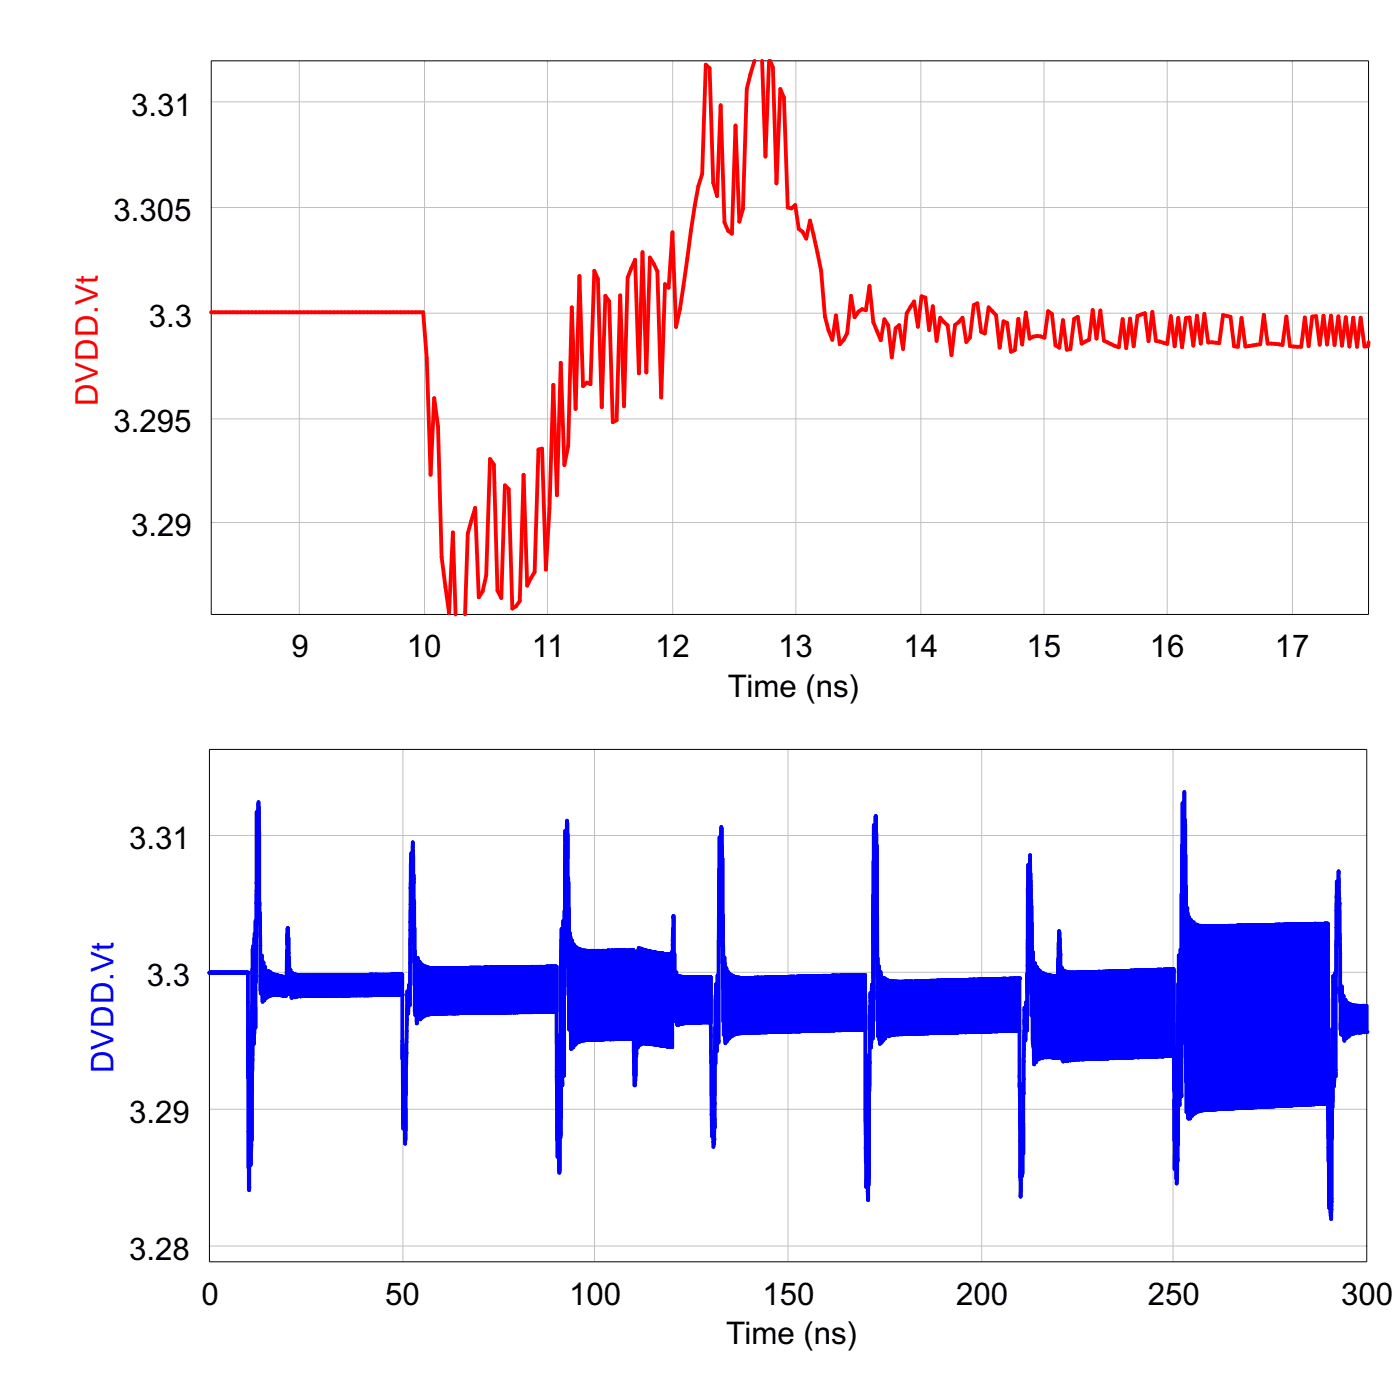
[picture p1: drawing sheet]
<svg xmlns="http://www.w3.org/2000/svg" width="132mm" height="131mm" viewBox="0 0 132 131" stroke-linecap="round" stroke-linejoin="round" font-family="sans-serif">
<defs><g id="words">
<g font-size="3.3">
<text x="12.3" y="10.9">3.31</text>
<text x="10.7" y="20.8">3.305</text>
<text x="14" y="30.7">3.3</text>
<text x="10.7" y="40.6">3.295</text>
<text x="12.3" y="50.4">3.29</text>
<text x="27.4" y="61.8">9</text>
<text x="38.2" y="61.8">10</text>
<text x="50" y="61.8">11</text>
<text x="61.6" y="61.8">12</text>
<text x="68.4" y="65.5">Time (ns)</text>
<text x="73.1" y="61.8">13</text>
<text x="84.9" y="61.8">14</text>
<text x="96.5" y="61.8">15</text>
<text x="108.1" y="61.8">16</text>
<text x="119.8" y="61.8">17</text>
<text x="12.1" y="79.8">3.31</text>
<text x="13.8" y="92.6">3.3</text>
<text x="12.1" y="105.5">3.29</text>
<text x="12.1" y="118.3">3.28</text>
<text x="18.9" y="122.6">0</text>
<text x="36.2" y="122.6">50</text>
<text x="53.5" y="122.6">100</text>
<text x="71.7" y="122.6">150</text>
<text x="89.9" y="122.6">200</text>
<text x="107.9" y="122.6">250</text>
<text x="126.1" y="122.6">300</text>
<text x="68.2" y="126.3">Time (ns)</text>
</g>
<text font-size="3.3" fill="#f00" x="9.2" y="38.2" transform="rotate(-90 9.2 38.2)">DVDD.Vt</text>
<text font-size="3.3" fill="#00f" x="10.7" y="100.8" transform="rotate(-90 10.7 100.8)">DVDD.Vt</text>
</g></defs>
<path d="M19.7 78.5h108.8M37.9 70.4v48.1M55.9 70.4v48.1M74.1 70.4v48.1M92.3 70.4v48.1M110.3 70.4v48.1M19.7 91.3h108.8M19.7 104.2h108.8M19.7 117.1h108.8" fill="none" stroke="#c0c0c0" stroke-width=".09"/>
<path d="M19.7 70.4h108.8v48.1h-108.8z" fill="none" stroke="#000" stroke-width=".09"/>
<path d="M19.7 91.4h.1" fill="none" stroke="#00f" stroke-width=".36"/>
<circle cx="19.7" cy="91.4" r=".18" fill="#00f"/>
<path d="M19.7 91.4h.1" fill="none" stroke="#00f" stroke-width=".36"/>
<circle cx="19.7" cy="91.4" r=".18" fill="#00f"/>
<path d="M19.7 91.4h.1" fill="none" stroke="#00f" stroke-width=".36"/>
<circle cx="19.7" cy="91.4" r=".18" fill="#00f"/>
<path d="M19.7 91.4h.1" fill="none" stroke="#00f" stroke-width=".36"/>
<circle cx="19.7" cy="91.4" r=".18" fill="#00f"/>
<path d="M19.7 91.4h.1" fill="none" stroke="#00f" stroke-width=".36"/>
<circle cx="19.8" cy="91.4" r=".18" fill="#00f"/>
<path d="M19.8 91.4h.1" fill="none" stroke="#00f" stroke-width=".36"/>
<circle cx="19.8" cy="91.4" r=".18" fill="#00f"/>
<path d="M19.8 91.4h.1" fill="none" stroke="#00f" stroke-width=".36"/>
<circle cx="19.8" cy="91.4" r=".18" fill="#00f"/>
<path d="M19.8 91.4h.1" fill="none" stroke="#00f" stroke-width=".36"/>
<circle cx="19.8" cy="91.4" r=".18" fill="#00f"/>
<path d="M19.8 91.4h.1" fill="none" stroke="#00f" stroke-width=".36"/>
<circle cx="19.9" cy="91.4" r=".18" fill="#00f"/>
<path d="M19.9 91.4h.1" fill="none" stroke="#00f" stroke-width=".36"/>
<circle cx="19.9" cy="91.4" r=".18" fill="#00f"/>
<path d="M19.9 91.4h.1" fill="none" stroke="#00f" stroke-width=".36"/>
<circle cx="19.9" cy="91.4" r=".18" fill="#00f"/>
<path d="M19.9 91.4h.1" fill="none" stroke="#00f" stroke-width=".36"/>
<circle cx="19.9" cy="91.4" r=".18" fill="#00f"/>
<path d="M19.9 91.4h.1" fill="none" stroke="#00f" stroke-width=".36"/>
<circle cx="20" cy="91.4" r=".18" fill="#00f"/>
<path d="M20 91.4h.1" fill="none" stroke="#00f" stroke-width=".36"/>
<circle cx="20" cy="91.4" r=".18" fill="#00f"/>
<path d="M20 91.4h.1" fill="none" stroke="#00f" stroke-width=".36"/>
<circle cx="20" cy="91.4" r=".18" fill="#00f"/>
<path d="M20 91.4h.1" fill="none" stroke="#00f" stroke-width=".36"/>
<circle cx="20" cy="91.4" r=".18" fill="#00f"/>
<path d="M20 91.4h.1" fill="none" stroke="#00f" stroke-width=".36"/>
<circle cx="20" cy="91.4" r=".18" fill="#00f"/>
<path d="M20 91.4h.1" fill="none" stroke="#00f" stroke-width=".36"/>
<circle cx="20.1" cy="91.4" r=".18" fill="#00f"/>
<path d="M20.1 91.4h.1" fill="none" stroke="#00f" stroke-width=".36"/>
<circle cx="20.1" cy="91.4" r=".18" fill="#00f"/>
<path d="M20.1 91.4h.1" fill="none" stroke="#00f" stroke-width=".36"/>
<circle cx="20.1" cy="91.4" r=".18" fill="#00f"/>
<path d="M20.1 91.4h.1" fill="none" stroke="#00f" stroke-width=".36"/>
<circle cx="20.1" cy="91.4" r=".18" fill="#00f"/>
<path d="M20.1 91.4h.1" fill="none" stroke="#00f" stroke-width=".36"/>
<circle cx="20.2" cy="91.4" r=".18" fill="#00f"/>
<path d="M20.2 91.4h.1" fill="none" stroke="#00f" stroke-width=".36"/>
<circle cx="20.2" cy="91.4" r=".18" fill="#00f"/>
<path d="M20.2 91.4h.1" fill="none" stroke="#00f" stroke-width=".36"/>
<circle cx="20.2" cy="91.4" r=".18" fill="#00f"/>
<path d="M20.2 91.4h.1" fill="none" stroke="#00f" stroke-width=".36"/>
<circle cx="20.2" cy="91.4" r=".18" fill="#00f"/>
<path d="M20.2 91.4h.1" fill="none" stroke="#00f" stroke-width=".36"/>
<circle cx="20.2" cy="91.4" r=".18" fill="#00f"/>
<path d="M20.2 91.4h.1" fill="none" stroke="#00f" stroke-width=".36"/>
<circle cx="20.3" cy="91.4" r=".18" fill="#00f"/>
<path d="M20.3 91.4h.1" fill="none" stroke="#00f" stroke-width=".36"/>
<circle cx="20.3" cy="91.4" r=".18" fill="#00f"/>
<path d="M20.3 91.4h.1" fill="none" stroke="#00f" stroke-width=".36"/>
<circle cx="20.3" cy="91.4" r=".18" fill="#00f"/>
<path d="M20.3 91.4h.1" fill="none" stroke="#00f" stroke-width=".36"/>
<circle cx="20.3" cy="91.4" r=".18" fill="#00f"/>
<path d="M20.3 91.4h.1" fill="none" stroke="#00f" stroke-width=".36"/>
<circle cx="20.4" cy="91.4" r=".18" fill="#00f"/>
<path d="M20.4 91.4h.1" fill="none" stroke="#00f" stroke-width=".36"/>
<circle cx="20.4" cy="91.4" r=".18" fill="#00f"/>
<path d="M20.4 91.4h.1" fill="none" stroke="#00f" stroke-width=".36"/>
<circle cx="20.4" cy="91.4" r=".18" fill="#00f"/>
<path d="M20.4 91.4h.1" fill="none" stroke="#00f" stroke-width=".36"/>
<circle cx="20.4" cy="91.4" r=".18" fill="#00f"/>
<path d="M20.4 91.4h.1" fill="none" stroke="#00f" stroke-width=".36"/>
<circle cx="20.4" cy="91.4" r=".18" fill="#00f"/>
<path d="M20.4 91.4h.1" fill="none" stroke="#00f" stroke-width=".36"/>
<circle cx="20.5" cy="91.4" r=".18" fill="#00f"/>
<path d="M20.5 91.4h.1" fill="none" stroke="#00f" stroke-width=".36"/>
<circle cx="20.5" cy="91.4" r=".18" fill="#00f"/>
<path d="M20.5 91.4h.1" fill="none" stroke="#00f" stroke-width=".36"/>
<circle cx="20.5" cy="91.4" r=".18" fill="#00f"/>
<path d="M20.5 91.4h.1" fill="none" stroke="#00f" stroke-width=".36"/>
<circle cx="20.5" cy="91.4" r=".18" fill="#00f"/>
<path d="M20.5 91.4h.1" fill="none" stroke="#00f" stroke-width=".36"/>
<circle cx="20.6" cy="91.4" r=".18" fill="#00f"/>
<path d="M20.6 91.4h.1" fill="none" stroke="#00f" stroke-width=".36"/>
<circle cx="20.6" cy="91.4" r=".18" fill="#00f"/>
<path d="M20.6 91.4h.1" fill="none" stroke="#00f" stroke-width=".36"/>
<circle cx="20.6" cy="91.4" r=".18" fill="#00f"/>
<path d="M20.6 91.4h.1" fill="none" stroke="#00f" stroke-width=".36"/>
<circle cx="20.6" cy="91.4" r=".18" fill="#00f"/>
<path d="M20.6 91.4h.1" fill="none" stroke="#00f" stroke-width=".36"/>
<circle cx="20.6" cy="91.4" r=".18" fill="#00f"/>
<path d="M20.6 91.4h.1" fill="none" stroke="#00f" stroke-width=".36"/>
<circle cx="20.7" cy="91.4" r=".18" fill="#00f"/>
<path d="M20.7 91.4h.1" fill="none" stroke="#00f" stroke-width=".36"/>
<circle cx="20.7" cy="91.4" r=".18" fill="#00f"/>
<path d="M20.7 91.4h.1" fill="none" stroke="#00f" stroke-width=".36"/>
<circle cx="20.7" cy="91.4" r=".18" fill="#00f"/>
<path d="M20.7 91.4h.1" fill="none" stroke="#00f" stroke-width=".36"/>
<circle cx="20.7" cy="91.4" r=".18" fill="#00f"/>
<path d="M20.7 91.4h.1" fill="none" stroke="#00f" stroke-width=".36"/>
<circle cx="20.8" cy="91.4" r=".18" fill="#00f"/>
<path d="M20.8 91.4h.1" fill="none" stroke="#00f" stroke-width=".36"/>
<circle cx="20.8" cy="91.4" r=".18" fill="#00f"/>
<path d="M20.8 91.4h.1" fill="none" stroke="#00f" stroke-width=".36"/>
<circle cx="20.8" cy="91.4" r=".18" fill="#00f"/>
<path d="M20.8 91.4h.1" fill="none" stroke="#00f" stroke-width=".36"/>
<circle cx="20.8" cy="91.4" r=".18" fill="#00f"/>
<path d="M20.8 91.4h.1" fill="none" stroke="#00f" stroke-width=".36"/>
<circle cx="20.8" cy="91.4" r=".18" fill="#00f"/>
<path d="M20.8 91.4h.1" fill="none" stroke="#00f" stroke-width=".36"/>
<circle cx="20.9" cy="91.4" r=".18" fill="#00f"/>
<path d="M20.9 91.4h.1" fill="none" stroke="#00f" stroke-width=".36"/>
<circle cx="20.9" cy="91.4" r=".18" fill="#00f"/>
<path d="M20.9 91.4h.1" fill="none" stroke="#00f" stroke-width=".36"/>
<circle cx="20.9" cy="91.4" r=".18" fill="#00f"/>
<path d="M20.9 91.4h.1" fill="none" stroke="#00f" stroke-width=".36"/>
<circle cx="20.9" cy="91.4" r=".18" fill="#00f"/>
<path d="M20.9 91.4h.1" fill="none" stroke="#00f" stroke-width=".36"/>
<circle cx="21" cy="91.4" r=".18" fill="#00f"/>
<path d="M21 91.4h.1" fill="none" stroke="#00f" stroke-width=".36"/>
<circle cx="21" cy="91.4" r=".18" fill="#00f"/>
<path d="M21 91.4h.1" fill="none" stroke="#00f" stroke-width=".36"/>
<circle cx="21" cy="91.4" r=".18" fill="#00f"/>
<path d="M21 91.4h.1" fill="none" stroke="#00f" stroke-width=".36"/>
<circle cx="21" cy="91.4" r=".18" fill="#00f"/>
<path d="M21 91.4h.1" fill="none" stroke="#00f" stroke-width=".36"/>
<circle cx="21" cy="91.4" r=".18" fill="#00f"/>
<path d="M21 91.4h.1" fill="none" stroke="#00f" stroke-width=".36"/>
<circle cx="21.1" cy="91.4" r=".18" fill="#00f"/>
<path d="M21.1 91.4h.1" fill="none" stroke="#00f" stroke-width=".36"/>
<circle cx="21.1" cy="91.4" r=".18" fill="#00f"/>
<path d="M21.1 91.4h.1" fill="none" stroke="#00f" stroke-width=".36"/>
<circle cx="21.1" cy="91.4" r=".18" fill="#00f"/>
<path d="M21.1 91.4h.1" fill="none" stroke="#00f" stroke-width=".36"/>
<circle cx="21.1" cy="91.4" r=".18" fill="#00f"/>
<path d="M21.1 91.4h.1" fill="none" stroke="#00f" stroke-width=".36"/>
<circle cx="21.2" cy="91.4" r=".18" fill="#00f"/>
<path d="M21.2 91.4h.1" fill="none" stroke="#00f" stroke-width=".36"/>
<circle cx="21.2" cy="91.4" r=".18" fill="#00f"/>
<path d="M21.2 91.4h.1" fill="none" stroke="#00f" stroke-width=".36"/>
<circle cx="21.2" cy="91.4" r=".18" fill="#00f"/>
<path d="M21.2 91.4h.1" fill="none" stroke="#00f" stroke-width=".36"/>
<circle cx="21.2" cy="91.4" r=".18" fill="#00f"/>
<path d="M21.2 91.4h.1" fill="none" stroke="#00f" stroke-width=".36"/>
<circle cx="21.3" cy="91.4" r=".18" fill="#00f"/>
<path d="M21.3 91.4h.1" fill="none" stroke="#00f" stroke-width=".36"/>
<circle cx="21.3" cy="91.4" r=".18" fill="#00f"/>
<path d="M21.3 91.4h.1" fill="none" stroke="#00f" stroke-width=".36"/>
<circle cx="21.3" cy="91.4" r=".18" fill="#00f"/>
<path d="M21.3 91.4h.1" fill="none" stroke="#00f" stroke-width=".36"/>
<circle cx="21.3" cy="91.4" r=".18" fill="#00f"/>
<path d="M21.3 91.4h.1" fill="none" stroke="#00f" stroke-width=".36"/>
<circle cx="21.3" cy="91.4" r=".18" fill="#00f"/>
<path d="M21.3 91.4h.1" fill="none" stroke="#00f" stroke-width=".36"/>
<circle cx="21.4" cy="91.4" r=".18" fill="#00f"/>
<path d="M21.4 91.4h.1" fill="none" stroke="#00f" stroke-width=".36"/>
<circle cx="21.4" cy="91.4" r=".18" fill="#00f"/>
<path d="M21.4 91.4h.1" fill="none" stroke="#00f" stroke-width=".36"/>
<circle cx="21.4" cy="91.4" r=".18" fill="#00f"/>
<path d="M21.4 91.4h.1" fill="none" stroke="#00f" stroke-width=".36"/>
<circle cx="21.4" cy="91.4" r=".18" fill="#00f"/>
<path d="M21.4 91.4h.1" fill="none" stroke="#00f" stroke-width=".36"/>
<circle cx="21.4" cy="91.4" r=".18" fill="#00f"/>
<path d="M21.4 91.4h.1" fill="none" stroke="#00f" stroke-width=".36"/>
<circle cx="21.5" cy="91.4" r=".18" fill="#00f"/>
<path d="M21.5 91.4h.1" fill="none" stroke="#00f" stroke-width=".36"/>
<circle cx="21.5" cy="91.4" r=".18" fill="#00f"/>
<path d="M21.5 91.4h.1" fill="none" stroke="#00f" stroke-width=".36"/>
<circle cx="21.5" cy="91.4" r=".18" fill="#00f"/>
<path d="M21.5 91.4h.1" fill="none" stroke="#00f" stroke-width=".36"/>
<circle cx="21.5" cy="91.4" r=".18" fill="#00f"/>
<path d="M21.5 91.4h.1" fill="none" stroke="#00f" stroke-width=".36"/>
<circle cx="21.6" cy="91.4" r=".18" fill="#00f"/>
<path d="M21.6 91.4h.1" fill="none" stroke="#00f" stroke-width=".36"/>
<circle cx="21.6" cy="91.4" r=".18" fill="#00f"/>
<path d="M21.6 91.4h.1" fill="none" stroke="#00f" stroke-width=".36"/>
<circle cx="21.6" cy="91.4" r=".18" fill="#00f"/>
<path d="M21.6 91.4h.1" fill="none" stroke="#00f" stroke-width=".36"/>
<circle cx="21.6" cy="91.4" r=".18" fill="#00f"/>
<path d="M21.6 91.4h.1" fill="none" stroke="#00f" stroke-width=".36"/>
<circle cx="21.7" cy="91.4" r=".18" fill="#00f"/>
<path d="M21.7 91.4h.1" fill="none" stroke="#00f" stroke-width=".36"/>
<circle cx="21.7" cy="91.4" r=".18" fill="#00f"/>
<path d="M21.7 91.4h.1" fill="none" stroke="#00f" stroke-width=".36"/>
<circle cx="21.7" cy="91.4" r=".18" fill="#00f"/>
<path d="M21.7 91.4h.1" fill="none" stroke="#00f" stroke-width=".36"/>
<circle cx="21.7" cy="91.4" r=".18" fill="#00f"/>
<path d="M21.7 91.4h.1" fill="none" stroke="#00f" stroke-width=".36"/>
<circle cx="21.7" cy="91.4" r=".18" fill="#00f"/>
<path d="M21.7 91.4h.1" fill="none" stroke="#00f" stroke-width=".36"/>
<circle cx="21.8" cy="91.4" r=".18" fill="#00f"/>
<path d="M21.8 91.4h.1" fill="none" stroke="#00f" stroke-width=".36"/>
<circle cx="21.8" cy="91.4" r=".18" fill="#00f"/>
<path d="M21.8 91.4h.1" fill="none" stroke="#00f" stroke-width=".36"/>
<circle cx="21.8" cy="91.4" r=".18" fill="#00f"/>
<path d="M21.8 91.4h.1" fill="none" stroke="#00f" stroke-width=".36"/>
<circle cx="21.8" cy="91.4" r=".18" fill="#00f"/>
<path d="M21.8 91.4h.1" fill="none" stroke="#00f" stroke-width=".36"/>
<circle cx="21.9" cy="91.4" r=".18" fill="#00f"/>
<path d="M21.9 91.4h.1" fill="none" stroke="#00f" stroke-width=".36"/>
<circle cx="21.9" cy="91.4" r=".18" fill="#00f"/>
<path d="M21.9 91.4h.1" fill="none" stroke="#00f" stroke-width=".36"/>
<circle cx="21.9" cy="91.4" r=".18" fill="#00f"/>
<path d="M21.9 91.4h.1" fill="none" stroke="#00f" stroke-width=".36"/>
<circle cx="21.9" cy="91.4" r=".18" fill="#00f"/>
<path d="M21.9 91.4h.1" fill="none" stroke="#00f" stroke-width=".36"/>
<circle cx="21.9" cy="91.4" r=".18" fill="#00f"/>
<path d="M21.9 91.4h.1" fill="none" stroke="#00f" stroke-width=".36"/>
<circle cx="22" cy="91.4" r=".18" fill="#00f"/>
<path d="M22 91.4h.1" fill="none" stroke="#00f" stroke-width=".36"/>
<circle cx="22" cy="91.4" r=".18" fill="#00f"/>
<path d="M22 91.4h.1" fill="none" stroke="#00f" stroke-width=".36"/>
<circle cx="22" cy="91.4" r=".18" fill="#00f"/>
<path d="M22 91.4h.1" fill="none" stroke="#00f" stroke-width=".36"/>
<circle cx="22" cy="91.4" r=".18" fill="#00f"/>
<path d="M22 91.4h.1" fill="none" stroke="#00f" stroke-width=".36"/>
<circle cx="22.1" cy="91.4" r=".18" fill="#00f"/>
<path d="M22.1 91.4h.1" fill="none" stroke="#00f" stroke-width=".36"/>
<circle cx="22.1" cy="91.4" r=".18" fill="#00f"/>
<path d="M22.1 91.4h.1" fill="none" stroke="#00f" stroke-width=".36"/>
<circle cx="22.1" cy="91.4" r=".18" fill="#00f"/>
<path d="M22.1 91.4h.1" fill="none" stroke="#00f" stroke-width=".36"/>
<circle cx="22.1" cy="91.4" r=".18" fill="#00f"/>
<path d="M22.1 91.4h.1" fill="none" stroke="#00f" stroke-width=".36"/>
<circle cx="22.1" cy="91.4" r=".18" fill="#00f"/>
<path d="M22.1 91.4h.1" fill="none" stroke="#00f" stroke-width=".36"/>
<circle cx="22.2" cy="91.4" r=".18" fill="#00f"/>
<path d="M22.2 91.4h.1" fill="none" stroke="#00f" stroke-width=".36"/>
<circle cx="22.2" cy="91.4" r=".18" fill="#00f"/>
<path d="M22.2 91.4h.1" fill="none" stroke="#00f" stroke-width=".36"/>
<circle cx="22.2" cy="91.4" r=".18" fill="#00f"/>
<path d="M22.2 91.4h.1" fill="none" stroke="#00f" stroke-width=".36"/>
<circle cx="22.2" cy="91.4" r=".18" fill="#00f"/>
<path d="M22.2 91.4h.1" fill="none" stroke="#00f" stroke-width=".36"/>
<circle cx="22.3" cy="91.4" r=".18" fill="#00f"/>
<path d="M22.3 91.4h.1" fill="none" stroke="#00f" stroke-width=".36"/>
<circle cx="22.3" cy="91.4" r=".18" fill="#00f"/>
<path d="M22.3 91.4h.1" fill="none" stroke="#00f" stroke-width=".36"/>
<circle cx="22.3" cy="91.4" r=".18" fill="#00f"/>
<path d="M22.3 91.4h.1" fill="none" stroke="#00f" stroke-width=".36"/>
<circle cx="22.3" cy="91.4" r=".18" fill="#00f"/>
<path d="M22.3 91.4h.1" fill="none" stroke="#00f" stroke-width=".36"/>
<circle cx="22.4" cy="91.4" r=".18" fill="#00f"/>
<path d="M22.4 91.4h.1" fill="none" stroke="#00f" stroke-width=".36"/>
<circle cx="22.4" cy="91.4" r=".18" fill="#00f"/>
<path d="M22.4 91.4h.1" fill="none" stroke="#00f" stroke-width=".36"/>
<circle cx="22.4" cy="91.4" r=".18" fill="#00f"/>
<path d="M22.4 91.4h.1" fill="none" stroke="#00f" stroke-width=".36"/>
<circle cx="22.4" cy="91.4" r=".18" fill="#00f"/>
<path d="M22.4 91.4h.1" fill="none" stroke="#00f" stroke-width=".36"/>
<circle cx="22.4" cy="91.4" r=".18" fill="#00f"/>
<path d="M22.4 91.4h.1" fill="none" stroke="#00f" stroke-width=".36"/>
<circle cx="22.5" cy="91.4" r=".18" fill="#00f"/>
<path d="M22.5 91.4h.1" fill="none" stroke="#00f" stroke-width=".36"/>
<circle cx="22.5" cy="91.4" r=".18" fill="#00f"/>
<path d="M22.5 91.4h.1" fill="none" stroke="#00f" stroke-width=".36"/>
<circle cx="22.5" cy="91.4" r=".18" fill="#00f"/>
<path d="M22.5 91.4h.1" fill="none" stroke="#00f" stroke-width=".36"/>
<circle cx="22.5" cy="91.4" r=".18" fill="#00f"/>
<path d="M22.5 91.4h.1" fill="none" stroke="#00f" stroke-width=".36"/>
<circle cx="22.5" cy="91.4" r=".18" fill="#00f"/>
<path d="M22.5 91.4h.1" fill="none" stroke="#00f" stroke-width=".36"/>
<circle cx="22.6" cy="91.4" r=".18" fill="#00f"/>
<path d="M22.6 91.4h.1" fill="none" stroke="#00f" stroke-width=".36"/>
<circle cx="22.6" cy="91.4" r=".18" fill="#00f"/>
<path d="M22.6 91.4h.1" fill="none" stroke="#00f" stroke-width=".36"/>
<circle cx="22.6" cy="91.4" r=".18" fill="#00f"/>
<path d="M22.6 91.4h.1" fill="none" stroke="#00f" stroke-width=".36"/>
<circle cx="22.6" cy="91.4" r=".18" fill="#00f"/>
<path d="M22.6 91.4h.1" fill="none" stroke="#00f" stroke-width=".36"/>
<circle cx="22.7" cy="91.4" r=".18" fill="#00f"/>
<path d="M22.7 91.4h.1" fill="none" stroke="#00f" stroke-width=".36"/>
<circle cx="22.7" cy="91.4" r=".18" fill="#00f"/>
<path d="M22.7 91.4h.1" fill="none" stroke="#00f" stroke-width=".36"/>
<circle cx="22.7" cy="91.4" r=".18" fill="#00f"/>
<path d="M22.7 91.4h.1" fill="none" stroke="#00f" stroke-width=".36"/>
<circle cx="22.7" cy="91.4" r=".18" fill="#00f"/>
<path d="M22.7 91.4h.1" fill="none" stroke="#00f" stroke-width=".36"/>
<circle cx="22.8" cy="91.4" r=".18" fill="#00f"/>
<path d="M22.8 91.4h.1" fill="none" stroke="#00f" stroke-width=".36"/>
<circle cx="22.8" cy="91.4" r=".18" fill="#00f"/>
<path d="M22.8 91.4h.1" fill="none" stroke="#00f" stroke-width=".36"/>
<circle cx="22.8" cy="91.4" r=".18" fill="#00f"/>
<path d="M22.8 91.4h.1" fill="none" stroke="#00f" stroke-width=".36"/>
<circle cx="22.8" cy="91.4" r=".18" fill="#00f"/>
<path d="M22.8 91.4h.1" fill="none" stroke="#00f" stroke-width=".36"/>
<circle cx="22.8" cy="91.4" r=".18" fill="#00f"/>
<path d="M22.8 91.4h.1" fill="none" stroke="#00f" stroke-width=".36"/>
<circle cx="22.9" cy="91.4" r=".18" fill="#00f"/>
<path d="M22.9 91.4h.1" fill="none" stroke="#00f" stroke-width=".36"/>
<circle cx="22.9" cy="91.4" r=".18" fill="#00f"/>
<path d="M22.9 91.4h.1" fill="none" stroke="#00f" stroke-width=".36"/>
<circle cx="22.9" cy="91.4" r=".18" fill="#00f"/>
<path d="M22.9 91.4h.1" fill="none" stroke="#00f" stroke-width=".36"/>
<circle cx="22.9" cy="91.4" r=".18" fill="#00f"/>
<path d="M22.9 91.4h.1" fill="none" stroke="#00f" stroke-width=".36"/>
<circle cx="22.9" cy="91.4" r=".18" fill="#00f"/>
<path d="M22.9 91.4h.1" fill="none" stroke="#00f" stroke-width=".36"/>
<circle cx="23" cy="91.4" r=".18" fill="#00f"/>
<path d="M23 91.4h.1" fill="none" stroke="#00f" stroke-width=".36"/>
<circle cx="23" cy="91.4" r=".18" fill="#00f"/>
<path d="M23 91.4h.1" fill="none" stroke="#00f" stroke-width=".36"/>
<circle cx="23" cy="91.4" r=".18" fill="#00f"/>
<path d="M23 91.4h.1" fill="none" stroke="#00f" stroke-width=".36"/>
<circle cx="23.1" cy="91.4" r=".18" fill="#00f"/>
<path d="M23.1 91.4h.1" fill="none" stroke="#00f" stroke-width=".36"/>
<circle cx="23.1" cy="91.4" r=".18" fill="#00f"/>
<path d="M23.1 91.4h.1" fill="none" stroke="#00f" stroke-width=".36"/>
<circle cx="23.1" cy="91.4" r=".18" fill="#00f"/>
<path d="M23.1 91.4h.1" fill="none" stroke="#00f" stroke-width=".36"/>
<circle cx="23.1" cy="91.4" r=".18" fill="#00f"/>
<path d="M23.1 91.4h.1" fill="none" stroke="#00f" stroke-width=".36"/>
<circle cx="23.1" cy="91.4" r=".18" fill="#00f"/>
<path d="M23.1 91.4h.1" fill="none" stroke="#00f" stroke-width=".36"/>
<circle cx="23.2" cy="91.4" r=".18" fill="#00f"/>
<path d="M23.2 91.4h.1" fill="none" stroke="#00f" stroke-width=".36"/>
<circle cx="23.2" cy="91.4" r=".18" fill="#00f"/>
<path d="M23.2 91.4h.1" fill="none" stroke="#00f" stroke-width=".36"/>
<circle cx="23.2" cy="91.4" r=".18" fill="#00f"/>
<path d="M23.2 91.4h.1" fill="none" stroke="#00f" stroke-width=".36"/>
<circle cx="23.2" cy="91.4" r=".18" fill="#00f"/>
<path d="M23.2 91.4h.1" fill="none" stroke="#00f" stroke-width=".36"/>
<circle cx="23.2" cy="91.4" r=".18" fill="#00f"/>
<path d="M23.2 91.4h.1" fill="none" stroke="#00f" stroke-width=".36"/>
<circle cx="23.3" cy="91.4" r=".18" fill="#00f"/>
<path d="M23.3 91.4h.1" fill="none" stroke="#00f" stroke-width=".36"/>
<circle cx="23.3" cy="91.4" r=".18" fill="#00f"/>
<g fill="none" stroke="#00f" stroke-width=".36">
<path d="M24.1 76.5l.1 10.1 .1-11.2v6.5v-6.1l.1 10.5M24.1 76.3l-.1 20.3v-7.7M23.3 91.4v9.9M23.3 98.3v-1.7l.1 15.2 .1-11.5v8.5M23.7 95.8l-.1 11.4M23.7 94.4v8.1M23.8 95.9l-.1-6.7v11.5M23.9 88.2v9.9l-.1-9.3v7v-.1M23.9 87.7v7.4M24 88.4v-.4v7M24.4 86.4v.5v-1.1l.1 7.2v-1.4v1.7l.1-3.5 .1 4.3v-1.9v.2M24.8 91v1.5"/>
<path d="M24.8 92.2v1.8v-3.6l-.1 3.2M24.8 92.1l.1-.4v1.5v-2.4l.1 2.7v-1.6v.1v1.8l.1-2.4v1.6v-.2M25 91.8l.1 1.5M25.1 92.8v.1v-1.6l.1 2.3M25.2 93.6h.1M25.3 93v-1.8l-.1 2.4M25.3 91.2l.1 2.4v-2M25.4 91.5v-.1v1.7v-1.8l.1 1.9M25.5 91.7v1.8v-1.9v1.7v-.1M25.6 91.6l-.1 1.8 .1-1.9v1.7v-1.7l.1 1.9M25.8 93.3v-1.8l-.1 1.9M23.6 102.2l-.1-.3 .1 7.6v-8.2v6.8v-.5"/>
</g>
<circle cx="25.8" cy="93.3" r=".18" fill="#00f"/>
<path d="M25.8 93.3v.1v-1.8l.1 1.9" fill="none" stroke="#00f" stroke-width=".36"/>
<circle cx="25.9" cy="93.5" r=".18" fill="#00f"/>
<path d="M25.9 91.6v1.9M25.9 91.6v1.7M26 93.3v-1.7v1.8M26.1 91.7l-.1 1.8v-1.9v1.8M26.1 93.4v-1.8v1.8" fill="none" stroke="#00f" stroke-width=".36"/>
<circle cx="26.1" cy="93.4" r=".18" fill="#00f"/>
<path d="M26.1 93.4v-1.8l.1 1.9M26.2 93.5h.1M26.2 91.7v1.8v-1.8v1.8v-1.8h.1v1.8v-1.8l.1 1.8v-1.8M26.3 91.7v1.7M26.3 93.4h.1M26.4 91.7v1.8v-1.8M26.4 91.7h.1" fill="none" stroke="#00f" stroke-width=".36"/>
<circle cx="26.4" cy="91.7" r=".18" fill="#00f"/>
<path d="M26.4 91.7l.1 1.8" fill="none" stroke="#00f" stroke-width=".36"/>
<circle cx="26.5" cy="93.5" r=".18" fill="#00f"/>
<path d="M26.5 93.5h.1" fill="none" stroke="#00f" stroke-width=".36"/>
<circle cx="26.5" cy="93.5" r=".18" fill="#00f"/>
<path d="M26.5 93.5h.1" fill="none" stroke="#00f" stroke-width=".36"/>
<circle cx="26.6" cy="93.5" r=".18" fill="#00f"/>
<path d="M26.6 93.5h.1" fill="none" stroke="#00f" stroke-width=".36"/>
<circle cx="26.6" cy="93.5" r=".18" fill="#00f"/>
<path d="M26.6 93.5h.1" fill="none" stroke="#00f" stroke-width=".36"/>
<circle cx="26.6" cy="93.5" r=".18" fill="#00f"/>
<path d="M26.6 93.5h.1" fill="none" stroke="#00f" stroke-width=".36"/>
<circle cx="26.6" cy="93.5" r=".18" fill="#00f"/>
<path d="M26.6 93.5h.1" fill="none" stroke="#00f" stroke-width=".36"/>
<circle cx="26.6" cy="93.5" r=".18" fill="#00f"/>
<path d="M26.7 91.8l-.1 1.7M26.7 91.8h.1" fill="none" stroke="#00f" stroke-width=".36"/>
<circle cx="26.7" cy="91.8" r=".18" fill="#00f"/>
<path d="M26.7 91.8h.1" fill="none" stroke="#00f" stroke-width=".36"/>
<circle cx="26.7" cy="91.8" r=".18" fill="#00f"/>
<path d="M26.8 91.8h-.1" fill="none" stroke="#00f" stroke-width=".36"/>
<circle cx="26.8" cy="91.8" r=".18" fill="#00f"/>
<path d="M26.8 91.8v1.7" fill="none" stroke="#00f" stroke-width=".36"/>
<circle cx="26.8" cy="93.5" r=".18" fill="#00f"/>
<path d="M26.8 93.5h.1" fill="none" stroke="#00f" stroke-width=".36"/>
<circle cx="26.8" cy="93.5" r=".18" fill="#00f"/>
<path d="M26.9 91.8v1.8l-.1-1.8v1.7" fill="none" stroke="#00f" stroke-width=".36"/>
<circle cx="26.9" cy="91.8" r=".18" fill="#00f"/>
<path d="M26.9 91.8h.1M27 87.8v.9M27.1 88.5v.3v-1.6l-.2 4.6M27.1 87.8v3.8l.1-1.7M27.2 90.2v3.2v-2M27.2 91.5v1.9l.1-2.3v2.3l.1-1.8M27.3 91.3v1.8M27.4 91.7v2v-2v.1M27.5 91.4l-.1 2.1M27.5 91.4h.1M27.5 91.4v1.9M27.5 91.5v2.2l.1-1.9" fill="none" stroke="#00f" stroke-width=".36"/>
<circle cx="27.6" cy="91.8" r=".18" fill="#00f"/>
<path d="M27.6 91.5v2.1v-1.8" fill="none" stroke="#00f" stroke-width=".36"/>
<circle cx="27.6" cy="91.5" r=".18" fill="#00f"/>
<path d="M27.6 91.5l.1 2v-1.8v.1v1.9v-1.9M27.7 91.8h.1M27.8 91.5v2.1l-.1-1.8M27.8 91.5v.1M27.8 91.6l.1 2v-1.9" fill="none" stroke="#00f" stroke-width=".36"/>
<circle cx="27.9" cy="91.7" r=".18" fill="#00f"/>
<path d="M27.9 91.7v1.9l.1-2v1.9" fill="none" stroke="#00f" stroke-width=".36"/>
<circle cx="28" cy="93.5" r=".18" fill="#00f"/>
<path d="M28 93.5h.1M28.1 91.7l-.1 1.9v-2v1.9" fill="none" stroke="#00f" stroke-width=".36"/>
<circle cx="28.1" cy="91.7" r=".18" fill="#00f"/>
<path d="M28.1 91.6v2v-1.9M28.2 91.6v1.9M28.2 91.6h.1" fill="none" stroke="#00f" stroke-width=".36"/>
<circle cx="28.2" cy="91.6" r=".18" fill="#00f"/>
<path d="M28.2 91.6v2" fill="none" stroke="#00f" stroke-width=".36"/>
<circle cx="28.2" cy="93.6" r=".18" fill="#00f"/>
<path d="M28.3 91.7v1.9M28.3 91.6v2l-.1-1.9v1.9" fill="none" stroke="#00f" stroke-width=".36"/>
<circle cx="28.3" cy="91.6" r=".18" fill="#00f"/>
<path d="M28.3 91.6v1.9" fill="none" stroke="#00f" stroke-width=".36"/>
<circle cx="28.3" cy="93.5" r=".18" fill="#00f"/>
<path d="M28.3 93.5h.1M28.4 93.5v-1.8v1.9v-1.9l.1 1.8v-1.9v1.9M28.5 91.6v1.9M28.5 93.5v-1.9l.1 2" fill="none" stroke="#00f" stroke-width=".36"/>
<circle cx="28.6" cy="93.6" r=".18" fill="#00f"/>
<path d="M28.6 93.6h.1M28.6 93.6v-1.9v1.9" fill="none" stroke="#00f" stroke-width=".36"/>
<circle cx="28.6" cy="93.6" r=".18" fill="#00f"/>
<path d="M28.6 93.5v.1" fill="none" stroke="#00f" stroke-width=".36"/>
<circle cx="28.6" cy="93.5" r=".18" fill="#00f"/>
<path d="M28.6 93.5h.1M28.7 91.6v1.9" fill="none" stroke="#00f" stroke-width=".36"/>
<circle cx="28.7" cy="91.6" r=".18" fill="#00f"/>
<path d="M28.7 91.6v.1M28.7 91.7h.1" fill="none" stroke="#00f" stroke-width=".36"/>
<circle cx="28.7" cy="91.7" r=".18" fill="#00f"/>
<path d="M28.7 91.7l.1 1.9" fill="none" stroke="#00f" stroke-width=".36"/>
<circle cx="28.8" cy="93.6" r=".18" fill="#00f"/>
<path d="M28.8 93.5v.1" fill="none" stroke="#00f" stroke-width=".36"/>
<circle cx="28.8" cy="93.5" r=".18" fill="#00f"/>
<path d="M28.8 91.6v1.9" fill="none" stroke="#00f" stroke-width=".36"/>
<circle cx="28.8" cy="91.6" r=".18" fill="#00f"/>
<path d="M28.8 91.6h.1M28.9 91.6v1.9M28.9 91.6v.1" fill="none" stroke="#00f" stroke-width=".36"/>
<circle cx="28.9" cy="91.7" r=".18" fill="#00f"/>
<path d="M28.9 91.7v1.9" fill="none" stroke="#00f" stroke-width=".36"/>
<circle cx="28.9" cy="93.6" r=".18" fill="#00f"/>
<path d="M28.9 93.6h.1M29.1 91.7l-.1 1.9v-2v1.9v-1.9v2l-.1-1.9v1.9" fill="none" stroke="#00f" stroke-width=".36"/>
<circle cx="29.1" cy="91.7" r=".18" fill="#00f"/>
<path d="M29.1 91.7h.1" fill="none" stroke="#00f" stroke-width=".36"/>
<circle cx="29.1" cy="91.7" r=".18" fill="#00f"/>
<path d="M29.1 91.7v1.9l.1-2-.1 1.9" fill="none" stroke="#00f" stroke-width=".36"/>
<circle cx="29.2" cy="91.6" r=".18" fill="#00f"/>
<path d="M29.2 91.6v2" fill="none" stroke="#00f" stroke-width=".36"/>
<circle cx="29.2" cy="93.6" r=".18" fill="#00f"/>
<path d="M29.3 93.5v-1.9l-.1 2" fill="none" stroke="#00f" stroke-width=".36"/>
<circle cx="29.3" cy="93.5" r=".18" fill="#00f"/>
<path d="M29.3 93.5v-1.9v1.9v-1.9v1.9l.1-1.9v1.9v-1.9v1.9v-1.9l.1 1.9" fill="none" stroke="#00f" stroke-width=".36"/>
<circle cx="29.5" cy="93.5" r=".18" fill="#00f"/>
<path d="M29.5 93.5v-1.9v1.9" fill="none" stroke="#00f" stroke-width=".36"/>
<circle cx="29.5" cy="93.5" r=".18" fill="#00f"/>
<path d="M29.5 91.6v1.9" fill="none" stroke="#00f" stroke-width=".36"/>
<circle cx="29.5" cy="91.6" r=".18" fill="#00f"/>
<path d="M29.5 91.6l.1 1.9" fill="none" stroke="#00f" stroke-width=".36"/>
<circle cx="29.6" cy="91.6" r=".18" fill="#00f"/>
<path d="M29.6 91.6v1.9v-1.9" fill="none" stroke="#00f" stroke-width=".36"/>
<circle cx="29.6" cy="91.6" r=".18" fill="#00f"/>
<path d="M29.6 91.6l.1 1.9" fill="none" stroke="#00f" stroke-width=".36"/>
<circle cx="29.7" cy="93.5" r=".18" fill="#00f"/>
<path d="M29.7 93.5h.1" fill="none" stroke="#00f" stroke-width=".36"/>
<circle cx="29.7" cy="93.5" r=".18" fill="#00f"/>
<path d="M29.7 91.6v1.9M29.7 91.6h.1" fill="none" stroke="#00f" stroke-width=".36"/>
<circle cx="29.7" cy="91.6" r=".18" fill="#00f"/>
<path d="M29.7 91.6l.1 1.9v-1.9v1.9v-1.9v1.9l.1-1.9" fill="none" stroke="#00f" stroke-width=".36"/>
<circle cx="29.9" cy="91.6" r=".18" fill="#00f"/>
<path d="M29.9 93.5v-1.9v1.9v-1.9v1.9M29.9 93.5h.1" fill="none" stroke="#00f" stroke-width=".36"/>
<circle cx="30" cy="93.5" r=".18" fill="#00f"/>
<path d="M30 93.5v-1.9v1.9v-1.9v1.9v-1.9l.1 1.9" fill="none" stroke="#00f" stroke-width=".36"/>
<circle cx="30.1" cy="93.5" r=".18" fill="#00f"/>
<path d="M30.1 93.5h.1" fill="none" stroke="#00f" stroke-width=".36"/>
<circle cx="30.1" cy="93.5" r=".18" fill="#00f"/>
<path d="M30.1 93.5h.1" fill="none" stroke="#00f" stroke-width=".36"/>
<circle cx="30.1" cy="93.5" r=".18" fill="#00f"/>
<path d="M30.1 93.5v-1.9v1.9M30.1 93.5h.1" fill="none" stroke="#00f" stroke-width=".36"/>
<circle cx="30.2" cy="93.5" r=".18" fill="#00f"/>
<path d="M30.2 93.5v-1.9v1.9" fill="none" stroke="#00f" stroke-width=".36"/>
<circle cx="30.2" cy="93.5" r=".18" fill="#00f"/>
<path d="M30.2 91.6v1.9" fill="none" stroke="#00f" stroke-width=".36"/>
<circle cx="30.2" cy="93.5" r=".18" fill="#00f"/>
<path d="M30.2 93.5l.1-1.9v1.9" fill="none" stroke="#00f" stroke-width=".36"/>
<circle cx="30.3" cy="93.5" r=".18" fill="#00f"/>
<path d="M30.3 93.5h.1" fill="none" stroke="#00f" stroke-width=".36"/>
<circle cx="30.3" cy="93.5" r=".18" fill="#00f"/>
<path d="M30.3 93.5v-1.9l.1 1.9M30.4 91.6v1.9M30.4 91.6h.1" fill="none" stroke="#00f" stroke-width=".36"/>
<circle cx="30.4" cy="91.6" r=".18" fill="#00f"/>
<path d="M30.4 91.6h.1l-.1 1.9v-1.9" fill="none" stroke="#00f" stroke-width=".36"/>
<circle cx="30.5" cy="91.6" r=".18" fill="#00f"/>
<path d="M30.5 91.6v1.9v-1.9" fill="none" stroke="#00f" stroke-width=".36"/>
<circle cx="30.5" cy="91.6" r=".18" fill="#00f"/>
<path d="M30.6 91.6l-.1 1.9v-1.9v1.9" fill="none" stroke="#00f" stroke-width=".36"/>
<circle cx="30.6" cy="91.6" r=".18" fill="#00f"/>
<path d="M30.6 91.6h.1" fill="none" stroke="#00f" stroke-width=".36"/>
<circle cx="30.6" cy="91.6" r=".18" fill="#00f"/>
<path d="M30.6 91.6v1.9v-1.9v1.9M30.6 91.6h.1" fill="none" stroke="#00f" stroke-width=".36"/>
<circle cx="30.7" cy="91.6" r=".18" fill="#00f"/>
<path d="M30.7 91.6v1.9v-1.9v1.9v-1.9l.1 1.9" fill="none" stroke="#00f" stroke-width=".36"/>
<circle cx="30.8" cy="93.5" r=".18" fill="#00f"/>
<path d="M30.8 93.5h.1M30.8 91.6v1.9" fill="none" stroke="#00f" stroke-width=".36"/>
<circle cx="30.8" cy="91.6" r=".18" fill="#00f"/>
<path d="M30.8 91.6h.1" fill="none" stroke="#00f" stroke-width=".36"/>
<circle cx="30.9" cy="91.6" r=".18" fill="#00f"/>
<path d="M30.9 91.6h.1M30.9 91.6v1.9v-1.9" fill="none" stroke="#00f" stroke-width=".36"/>
<circle cx="30.9" cy="91.6" r=".18" fill="#00f"/>
<path d="M30.9 91.6v1.9v-1.9" fill="none" stroke="#00f" stroke-width=".36"/>
<circle cx="30.9" cy="91.6" r=".18" fill="#00f"/>
<path d="M31 91.6v1.9" fill="none" stroke="#00f" stroke-width=".36"/>
<circle cx="31" cy="91.6" r=".18" fill="#00f"/>
<path d="M31 91.6v1.9v-1.9M31 91.6v1.9M31 91.6h.1" fill="none" stroke="#00f" stroke-width=".36"/>
<circle cx="31.1" cy="91.6" r=".18" fill="#00f"/>
<path d="M31.1 91.6v1.9v-1.9M31.1 91.6h.1" fill="none" stroke="#00f" stroke-width=".36"/>
<circle cx="31.1" cy="91.6" r=".18" fill="#00f"/>
<path d="M31.1 91.6v1.9" fill="none" stroke="#00f" stroke-width=".36"/>
<circle cx="31.1" cy="93.5" r=".18" fill="#00f"/>
<path d="M31.2 91.6v1.9v-1.9v1.9v-1.9l-.1 1.9" fill="none" stroke="#00f" stroke-width=".36"/>
<circle cx="31.2" cy="91.6" r=".18" fill="#00f"/>
<path d="M31.2 91.6h.1" fill="none" stroke="#00f" stroke-width=".36"/>
<circle cx="31.3" cy="91.6" r=".18" fill="#00f"/>
<path d="M31.3 91.6v1.9v-1.9M31.3 91.6h.1" fill="none" stroke="#00f" stroke-width=".36"/>
<circle cx="31.3" cy="91.6" r=".18" fill="#00f"/>
<path d="M31.3 91.6v1.9l.1-1.9" fill="none" stroke="#00f" stroke-width=".36"/>
<circle cx="31.4" cy="93.5" r=".18" fill="#00f"/>
<path d="M31.4 91.6v1.9" fill="none" stroke="#00f" stroke-width=".36"/>
<circle cx="31.5" cy="93.5" r=".18" fill="#00f"/>
<path d="M31.5 91.6v1.9" fill="none" stroke="#00f" stroke-width=".36"/>
<circle cx="31.5" cy="91.6" r=".18" fill="#00f"/>
<path d="M31.5 91.6v1.9v-1.9v1.9l.1-1.9v1.9v-1.9v1.9" fill="none" stroke="#00f" stroke-width=".36"/>
<circle cx="31.6" cy="93.5" r=".18" fill="#00f"/>
<path d="M31.6 93.5l.1-1.9v1.9v-1.9v1.9" fill="none" stroke="#00f" stroke-width=".36"/>
<circle cx="31.7" cy="91.6" r=".18" fill="#00f"/>
<path d="M31.7 91.6l.1 1.9v-1.9v1.9v-1.9v1.9l.1-1.9" fill="none" stroke="#00f" stroke-width=".36"/>
<circle cx="31.9" cy="91.6" r=".18" fill="#00f"/>
<path d="M31.9 91.6v1.9v-1.9v1.9v-1.9" fill="none" stroke="#00f" stroke-width=".36"/>
<circle cx="31.9" cy="91.6" r=".18" fill="#00f"/>
<path d="M32 91.6v1.9l-.1-1.9h.1" fill="none" stroke="#00f" stroke-width=".36"/>
<circle cx="32" cy="91.6" r=".18" fill="#00f"/>
<path d="M32 91.6l.1 1.9" fill="none" stroke="#00f" stroke-width=".36"/>
<circle cx="32.1" cy="93.5" r=".18" fill="#00f"/>
<path d="M32.1 93.5v-1.9v1.9" fill="none" stroke="#00f" stroke-width=".36"/>
<circle cx="32.1" cy="91.6" r=".18" fill="#00f"/>
<path d="M32.1 91.6l.1 1.9" fill="none" stroke="#00f" stroke-width=".36"/>
<circle cx="32.2" cy="93.5" r=".18" fill="#00f"/>
<path d="M32.2 93.5h.1" fill="none" stroke="#00f" stroke-width=".36"/>
<circle cx="32.2" cy="93.5" r=".18" fill="#00f"/>
<path d="M32.2 93.5v-1.9v1.9l.1-1.9-.1 1.9" fill="none" stroke="#00f" stroke-width=".36"/>
<circle cx="32.3" cy="91.6" r=".18" fill="#00f"/>
<path d="M32.3 91.6v1.9v-1.9l.1 1.9M32.4 91.6v1.9" fill="none" stroke="#00f" stroke-width=".36"/>
<circle cx="32.4" cy="91.6" r=".18" fill="#00f"/>
<path d="M32.4 91.6v1.9v-1.9M32.4 91.6h.1" fill="none" stroke="#00f" stroke-width=".36"/>
<circle cx="32.5" cy="91.6" r=".18" fill="#00f"/>
<path d="M32.5 91.6v1.9v-1.9" fill="none" stroke="#00f" stroke-width=".36"/>
<circle cx="32.5" cy="93.5" r=".18" fill="#00f"/>
<path d="M32.6 91.6l-.1 1.9" fill="none" stroke="#00f" stroke-width=".36"/>
<circle cx="32.6" cy="91.6" r=".18" fill="#00f"/>
<path d="M32.6 91.6v1.9" fill="none" stroke="#00f" stroke-width=".36"/>
<circle cx="32.6" cy="93.5" r=".18" fill="#00f"/>
<path d="M32.7 91.6v1.9v-1.9v1.9l-.1-1.9v1.9v-1.9v1.9" fill="none" stroke="#00f" stroke-width=".36"/>
<circle cx="32.7" cy="91.6" r=".18" fill="#00f"/>
<path d="M32.7 93.5v-1.9l.1 1.9" fill="none" stroke="#00f" stroke-width=".36"/>
<circle cx="32.8" cy="93.5" r=".18" fill="#00f"/>
<path d="M32.8 93.5h.1" fill="none" stroke="#00f" stroke-width=".36"/>
<circle cx="32.8" cy="93.5" r=".18" fill="#00f"/>
<path d="M32.8 91.6v1.9" fill="none" stroke="#00f" stroke-width=".36"/>
<circle cx="32.8" cy="91.6" r=".18" fill="#00f"/>
<path d="M32.8 91.6l.1 1.9v-1.9" fill="none" stroke="#00f" stroke-width=".36"/>
<circle cx="32.9" cy="91.6" r=".18" fill="#00f"/>
<path d="M32.9 91.6v1.9v-1.9v1.9" fill="none" stroke="#00f" stroke-width=".36"/>
<circle cx="32.9" cy="91.6" r=".18" fill="#00f"/>
<path d="M32.9 91.6h.1" fill="none" stroke="#00f" stroke-width=".36"/>
<circle cx="33" cy="91.6" r=".18" fill="#00f"/>
<path d="M33 91.6h.1M33 91.6v1.9" fill="none" stroke="#00f" stroke-width=".36"/>
<circle cx="33" cy="93.5" r=".18" fill="#00f"/>
<path d="M33 93.5v-1.9v1.9M33 93.5h.1" fill="none" stroke="#00f" stroke-width=".36"/>
<circle cx="33" cy="93.5" r=".18" fill="#00f"/>
<path d="M33 93.5h.1" fill="none" stroke="#00f" stroke-width=".36"/>
<circle cx="33.1" cy="93.5" r=".18" fill="#00f"/>
<path d="M33.1 91.6v1.9M33.1 91.6h.1" fill="none" stroke="#00f" stroke-width=".36"/>
<circle cx="33.1" cy="91.6" r=".18" fill="#00f"/>
<path d="M33.1 91.6v1.9" fill="none" stroke="#00f" stroke-width=".36"/>
<circle cx="33.1" cy="93.5" r=".18" fill="#00f"/>
<path d="M33.3 91.6v1.9v-1.9l-.1 1.9v-1.9v1.9v-1.9l-.1 1.9v-1.9v1.9" fill="none" stroke="#00f" stroke-width=".36"/>
<circle cx="33.3" cy="91.6" r=".18" fill="#00f"/>
<path d="M33.3 91.6v1.9" fill="none" stroke="#00f" stroke-width=".36"/>
<circle cx="33.3" cy="93.5" r=".18" fill="#00f"/>
<path d="M33.3 93.5h.1" fill="none" stroke="#00f" stroke-width=".36"/>
<circle cx="33.3" cy="93.5" r=".18" fill="#00f"/>
<path d="M33.4 91.6l-.1 1.9" fill="none" stroke="#00f" stroke-width=".36"/>
<circle cx="33.4" cy="93.5" r=".18" fill="#00f"/>
<path d="M33.4 91.6l.1 1.9h-.1M33.4 91.6v1.9M33.5 91.6v1.9" fill="none" stroke="#00f" stroke-width=".36"/>
<circle cx="33.5" cy="93.5" r=".18" fill="#00f"/>
<path d="M33.5 93.5h.1" fill="none" stroke="#00f" stroke-width=".36"/>
<circle cx="33.5" cy="93.5" r=".18" fill="#00f"/>
<path d="M33.5 93.5v-1.9v1.9M33.5 93.5h.1M33.7 91.6v1.9v-1.9l-.1 1.9v-1.9v1.9v-1.9l-.1 1.9" fill="none" stroke="#00f" stroke-width=".36"/>
<circle cx="33.7" cy="91.6" r=".18" fill="#00f"/>
<path d="M33.7 91.6h.1" fill="none" stroke="#00f" stroke-width=".36"/>
<circle cx="33.7" cy="91.6" r=".18" fill="#00f"/>
<path d="M33.7 91.6v1.9l.1-1.9-.1 1.9" fill="none" stroke="#00f" stroke-width=".36"/>
<circle cx="33.8" cy="91.6" r=".18" fill="#00f"/>
<path d="M33.8 91.6v1.9" fill="none" stroke="#00f" stroke-width=".36"/>
<circle cx="33.8" cy="93.5" r=".18" fill="#00f"/>
<path d="M33.8 91.6v1.9v-1.9l.1 1.9v-1.9" fill="none" stroke="#00f" stroke-width=".36"/>
<circle cx="33.9" cy="91.6" r=".18" fill="#00f"/>
<path d="M33.9 91.6h.1M33.9 91.6v1.9l.1-1.9M34 91.6v1.9M34 91.6h.1" fill="none" stroke="#00f" stroke-width=".36"/>
<circle cx="34" cy="91.6" r=".18" fill="#00f"/>
<path d="M34 91.6h.1" fill="none" stroke="#00f" stroke-width=".36"/>
<circle cx="34" cy="91.6" r=".18" fill="#00f"/>
<path d="M34 91.6v1.9v-1.9l.1 1.9v-1.9" fill="none" stroke="#00f" stroke-width=".36"/>
<circle cx="34.1" cy="91.6" r=".18" fill="#00f"/>
<path d="M34.1 91.6v1.9" fill="none" stroke="#00f" stroke-width=".36"/>
<circle cx="34.1" cy="93.5" r=".18" fill="#00f"/>
<path d="M34.1 93.5h.1" fill="none" stroke="#00f" stroke-width=".36"/>
<circle cx="34.1" cy="93.5" r=".18" fill="#00f"/>
<path d="M34.1 93.5h.1" fill="none" stroke="#00f" stroke-width=".36"/>
<circle cx="34.2" cy="93.5" r=".18" fill="#00f"/>
<path d="M34.2 91.6v1.9" fill="none" stroke="#00f" stroke-width=".36"/>
<circle cx="34.2" cy="91.6" r=".18" fill="#00f"/>
<path d="M34.2 91.6v1.9v-1.9v1.9M34.2 93.5h.1" fill="none" stroke="#00f" stroke-width=".36"/>
<circle cx="34.3" cy="93.5" r=".18" fill="#00f"/>
<path d="M34.3 93.5h.1" fill="none" stroke="#00f" stroke-width=".36"/>
<circle cx="34.3" cy="93.5" r=".18" fill="#00f"/>
<path d="M34.3 91.6v1.9M34.3 91.6l.1 1.9v-1.9" fill="none" stroke="#00f" stroke-width=".36"/>
<circle cx="34.4" cy="91.6" r=".18" fill="#00f"/>
<path d="M34.4 91.6v1.9" fill="none" stroke="#00f" stroke-width=".36"/>
<circle cx="34.4" cy="93.5" r=".18" fill="#00f"/>
<path d="M34.4 91.6v1.9v-1.9v1.9l.1-1.9" fill="none" stroke="#00f" stroke-width=".36"/>
<circle cx="34.5" cy="91.6" r=".18" fill="#00f"/>
<path d="M34.5 91.6v1.9M34.5 93.5h.1" fill="none" stroke="#00f" stroke-width=".36"/>
<circle cx="34.5" cy="93.5" r=".18" fill="#00f"/>
<path d="M34.5 93.5h.1" fill="none" stroke="#00f" stroke-width=".36"/>
<circle cx="34.6" cy="93.5" r=".18" fill="#00f"/>
<path d="M34.7 91.6v1.9M34.7 91.6l-.1 1.9v-1.9v1.9v-1.9v1.9" fill="none" stroke="#00f" stroke-width=".36"/>
<circle cx="34.7" cy="91.6" r=".18" fill="#00f"/>
<path d="M34.7 91.6h.1v1.9M34.7 91.6v1.9v-1.9" fill="none" stroke="#00f" stroke-width=".36"/>
<circle cx="34.8" cy="91.6" r=".18" fill="#00f"/>
<path d="M34.8 91.6v1.9v-1.9" fill="none" stroke="#00f" stroke-width=".36"/>
<circle cx="34.8" cy="91.6" r=".18" fill="#00f"/>
<path d="M34.9 91.6l-.1 1.9" fill="none" stroke="#00f" stroke-width=".36"/>
<circle cx="34.9" cy="91.6" r=".18" fill="#00f"/>
<path d="M34.9 91.6v1.9v-1.9" fill="none" stroke="#00f" stroke-width=".36"/>
<circle cx="34.9" cy="93.5" r=".18" fill="#00f"/>
<path d="M34.9 91.6v1.9" fill="none" stroke="#00f" stroke-width=".36"/>
<circle cx="34.9" cy="91.6" r=".18" fill="#00f"/>
<path d="M34.9 91.6v1.9l.1-1.9" fill="none" stroke="#00f" stroke-width=".36"/>
<circle cx="35" cy="91.6" r=".18" fill="#00f"/>
<path d="M35.1 91.6v1.9M35.1 91.6v1.9v-1.9l-.1 1.9v-1.9v1.9M35.1 91.6l.1 1.9" fill="none" stroke="#00f" stroke-width=".36"/>
<circle cx="35.2" cy="93.5" r=".18" fill="#00f"/>
<path d="M35.2 91.6v1.9v-1.9" fill="none" stroke="#00f" stroke-width=".36"/>
<circle cx="35.2" cy="91.6" r=".18" fill="#00f"/>
<path d="M35.2 91.6h.1" fill="none" stroke="#00f" stroke-width=".36"/>
<circle cx="35.2" cy="91.6" r=".18" fill="#00f"/>
<path d="M35.3 93.5l-.1-1.9 .1 1.9" fill="none" stroke="#00f" stroke-width=".36"/>
<circle cx="35.3" cy="93.5" r=".18" fill="#00f"/>
<path d="M35.3 93.5v-1.9v1.9" fill="none" stroke="#00f" stroke-width=".36"/>
<circle cx="35.3" cy="91.6" r=".18" fill="#00f"/>
<path d="M35.3 91.6h.1" fill="none" stroke="#00f" stroke-width=".36"/>
<circle cx="35.4" cy="91.6" r=".18" fill="#00f"/>
<path d="M35.4 91.6v1.9v-1.9v1.9v-1.9l.1 1.9M35.5 91.6v1.9" fill="none" stroke="#00f" stroke-width=".36"/>
<circle cx="35.5" cy="91.6" r=".18" fill="#00f"/>
<path d="M35.5 91.6v1.9" fill="none" stroke="#00f" stroke-width=".36"/>
<circle cx="35.5" cy="93.5" r=".18" fill="#00f"/>
<path d="M35.5 93.5h.1M35.6 93.5v-1.9v1.9" fill="none" stroke="#00f" stroke-width=".36"/>
<circle cx="35.6" cy="93.5" r=".18" fill="#00f"/>
<path d="M35.6 91.6v1.9" fill="none" stroke="#00f" stroke-width=".36"/>
<circle cx="35.6" cy="93.5" r=".18" fill="#00f"/>
<path d="M35.7 91.6l-.1 1.9" fill="none" stroke="#00f" stroke-width=".36"/>
<circle cx="35.7" cy="91.6" r=".18" fill="#00f"/>
<path d="M35.7 91.6v1.9M35.7 93.5h.1" fill="none" stroke="#00f" stroke-width=".36"/>
<circle cx="35.7" cy="93.5" r=".18" fill="#00f"/>
<path d="M35.7 93.5v-1.9l.1 1.9M35.8 91.6v1.9M35.8 91.6h.1M35.8 93.5v-1.9v1.9" fill="none" stroke="#00f" stroke-width=".36"/>
<circle cx="35.8" cy="93.5" r=".18" fill="#00f"/>
<path d="M35.8 91.6v1.9" fill="none" stroke="#00f" stroke-width=".36"/>
<circle cx="35.9" cy="93.5" r=".18" fill="#00f"/>
<path d="M35.9 91.6v1.9M36 91.6v1.9v-1.9v1.9l-.1-1.9v1.9v-1.9v1.9" fill="none" stroke="#00f" stroke-width=".36"/>
<circle cx="36" cy="91.6" r=".18" fill="#00f"/>
<path d="M36 91.6l.1 1.9" fill="none" stroke="#00f" stroke-width=".36"/>
<circle cx="36.1" cy="93.5" r=".18" fill="#00f"/>
<path d="M36.1 93.5v-1.9l.1 1.9" fill="none" stroke="#00f" stroke-width=".36"/>
<circle cx="36.2" cy="93.5" r=".18" fill="#00f"/>
<path d="M36.2 93.5h.1" fill="none" stroke="#00f" stroke-width=".36"/>
<circle cx="36.2" cy="93.5" r=".18" fill="#00f"/>
<path d="M36.2 93.5h.1" fill="none" stroke="#00f" stroke-width=".36"/>
<circle cx="36.2" cy="93.5" r=".18" fill="#00f"/>
<path d="M36.2 93.5v-1.9l.1 1.9" fill="none" stroke="#00f" stroke-width=".36"/>
<circle cx="36.3" cy="93.5" r=".18" fill="#00f"/>
<path d="M36.3 91.6v1.9" fill="none" stroke="#00f" stroke-width=".36"/>
<circle cx="36.3" cy="91.6" r=".18" fill="#00f"/>
<path d="M36.3 91.6v1.9" fill="none" stroke="#00f" stroke-width=".36"/>
<circle cx="36.3" cy="93.5" r=".18" fill="#00f"/>
<path d="M36.4 91.6v1.9v-1.9l-.1 1.9M36.4 91.6h.1" fill="none" stroke="#00f" stroke-width=".36"/>
<circle cx="36.4" cy="91.6" r=".18" fill="#00f"/>
<path d="M36.4 91.6v1.9" fill="none" stroke="#00f" stroke-width=".36"/>
<circle cx="36.4" cy="93.5" r=".18" fill="#00f"/>
<path d="M36.5 91.6l-.1 1.9" fill="none" stroke="#00f" stroke-width=".36"/>
<circle cx="36.5" cy="93.5" r=".18" fill="#00f"/>
<path d="M36.5 91.6v1.9" fill="none" stroke="#00f" stroke-width=".36"/>
<circle cx="36.5" cy="91.6" r=".18" fill="#00f"/>
<path d="M36.5 91.6v1.9" fill="none" stroke="#00f" stroke-width=".36"/>
<circle cx="36.5" cy="93.5" r=".18" fill="#00f"/>
<path d="M36.5 93.5h.1M36.6 93.5v-1.9v1.9" fill="none" stroke="#00f" stroke-width=".36"/>
<circle cx="36.6" cy="93.5" r=".18" fill="#00f"/>
<path d="M36.6 91.6v1.9" fill="none" stroke="#00f" stroke-width=".36"/>
<circle cx="36.6" cy="91.6" r=".18" fill="#00f"/>
<path d="M36.6 91.6v1.9" fill="none" stroke="#00f" stroke-width=".36"/>
<circle cx="36.6" cy="93.5" r=".18" fill="#00f"/>
<path d="M36.6 93.5h.1" fill="none" stroke="#00f" stroke-width=".36"/>
<circle cx="36.7" cy="93.5" r=".18" fill="#00f"/>
<path d="M36.7 93.5v-2v2" fill="none" stroke="#00f" stroke-width=".36"/>
<circle cx="36.7" cy="93.5" r=".18" fill="#00f"/>
<path d="M36.7 93.5h.1" fill="none" stroke="#00f" stroke-width=".36"/>
<circle cx="36.7" cy="93.5" r=".18" fill="#00f"/>
<path d="M36.8 91.5l-.1 2" fill="none" stroke="#00f" stroke-width=".36"/>
<circle cx="36.8" cy="93.5" r=".18" fill="#00f"/>
<path d="M36.9 91.5v2l-.1-2v2" fill="none" stroke="#00f" stroke-width=".36"/>
<circle cx="36.9" cy="91.5" r=".18" fill="#00f"/>
<path d="M36.9 91.5h.1M36.9 91.5v2v-2" fill="none" stroke="#00f" stroke-width=".36"/>
<circle cx="36.9" cy="91.5" r=".18" fill="#00f"/>
<path d="M36.9 91.5h.1" fill="none" stroke="#00f" stroke-width=".36"/>
<circle cx="37" cy="91.5" r=".18" fill="#00f"/>
<path d="M37 91.5v2v-2M37 91.5h.1" fill="none" stroke="#00f" stroke-width=".36"/>
<circle cx="37" cy="91.5" r=".18" fill="#00f"/>
<path d="M37 91.5v2l.1-2M37 91.5v2M37.1 91.5v2" fill="none" stroke="#00f" stroke-width=".36"/>
<circle cx="37.1" cy="93.5" r=".18" fill="#00f"/>
<path d="M37.1 93.5h.1" fill="none" stroke="#00f" stroke-width=".36"/>
<circle cx="37.1" cy="93.5" r=".18" fill="#00f"/>
<path d="M37.1 93.5h.1" fill="none" stroke="#00f" stroke-width=".36"/>
<circle cx="37.1" cy="93.5" r=".18" fill="#00f"/>
<path d="M37.2 91.5l-.1 2" fill="none" stroke="#00f" stroke-width=".36"/>
<circle cx="37.2" cy="91.5" r=".18" fill="#00f"/>
<path d="M37.2 91.5h.1" fill="none" stroke="#00f" stroke-width=".36"/>
<circle cx="37.2" cy="91.5" r=".18" fill="#00f"/>
<path d="M37.2 91.5h.1M37.2 91.5l.1 2M37.3 91.5h.1M37.3 91.5v2" fill="none" stroke="#00f" stroke-width=".36"/>
<circle cx="37.3" cy="91.5" r=".18" fill="#00f"/>
<path d="M37.3 91.5v2v-2" fill="none" stroke="#00f" stroke-width=".36"/>
<circle cx="37.3" cy="91.5" r=".18" fill="#00f"/>
<path d="M37.3 91.5l.1 2" fill="none" stroke="#00f" stroke-width=".36"/>
<circle cx="37.4" cy="93.5" r=".18" fill="#00f"/>
<path d="M37.4 93.5h.1" fill="none" stroke="#00f" stroke-width=".36"/>
<circle cx="37.4" cy="93.5" r=".18" fill="#00f"/>
<path d="M37.4 91.5v2" fill="none" stroke="#00f" stroke-width=".36"/>
<circle cx="37.4" cy="93.5" r=".18" fill="#00f"/>
<path d="M37.4 93.5v-2l.1 2" fill="none" stroke="#00f" stroke-width=".36"/>
<circle cx="37.5" cy="93.5" r=".18" fill="#00f"/>
<path d="M37.5 93.5h.1M37.5 91.5v2" fill="none" stroke="#00f" stroke-width=".36"/>
<circle cx="37.5" cy="91.5" r=".18" fill="#00f"/>
<path d="M37.5 91.5v2v-2l.1 2v-2" fill="none" stroke="#00f" stroke-width=".36"/>
<circle cx="37.6" cy="91.5" r=".18" fill="#00f"/>
<path d="M37.6 91.5h.1" fill="none" stroke="#00f" stroke-width=".36"/>
<circle cx="37.6" cy="91.5" r=".18" fill="#00f"/>
<path d="M37.6 91.5l.1 2" fill="none" stroke="#00f" stroke-width=".36"/>
<circle cx="37.7" cy="93.5" r=".18" fill="#00f"/>
<path d="M37.8 91.5v2l-.1-2v2v-2v2" fill="none" stroke="#00f" stroke-width=".36"/>
<circle cx="37.8" cy="93.5" r=".18" fill="#00f"/>
<g fill="none" stroke="#00f" stroke-width=".36">
<path d="M37.8 93.5v-2l.1 14.5v-2.5v.1M38.4 92.6v2.6l-.1-2.1v.5l-.2 13.8-.1-6v2.4M38.4 92.5v.1M38.7 83.8v-3.6l-.2 14.2-.1-1.9M38.7 84.3v.3l.1-5.5 .1 9.4v-3.8l.1 10.3v-3.9v4.3l.1-5.4v4v-3.7l.1 5.8v-5v4.6M39.2 90.3v4M39.3 94.5v-4.5l-.1 4.9M39.3 90.8v-.3v5.2v-4l.1-.4v3.9v-4.9l.1 5.5 .1-5.2v4.2v-4.2l.1 5M39.5 91.5v4.2M39.7 91.3v4.2M39.7 95.6h.1M39.7 91.1v4.2"/>
<path d="M39.9 90.8v4.3v-4.1v4.5l-.1-4.8-.1 4.9M38 102.6v2M38 101.5l-.1 4.2"/>
</g>
<circle cx="39.9" cy="90.8" r=".18" fill="#00f"/>
<path d="M39.9 90.8l.1 4.5v-4.2v4.3l.1-4.4v4.2v-.1M40.1 90.8v4.3" fill="none" stroke="#00f" stroke-width=".36"/>
<circle cx="40.1" cy="90.8" r=".18" fill="#00f"/>
<path d="M40.1 90.8l.1 .3v4.2v-4.2M40.2 91v4.3M40.3 95.1v-4.2l-.1 4.3" fill="none" stroke="#00f" stroke-width=".36"/>
<circle cx="40.3" cy="95.1" r=".18" fill="#00f"/>
<path d="M40.3 95.1v-4.2v4.3M40.3 95.2h.1M40.3 91v4.3l.1-.1M40.4 95.2h.1M40.5 91v4.2v-4.3l-.1 4.3M40.5 91v4.3l.1-4.3v4.2v-4.3v4.3" fill="none" stroke="#00f" stroke-width=".36"/>
<circle cx="40.6" cy="95.2" r=".18" fill="#00f"/>
<path d="M40.6 95.2h.1M40.7 95.2h.1M40.7 91v4.2M40.8 91v4.2M40.8 95.2v-4.3l-.1 4.3M40.8 95.2h.1M40.8 91v4.2l.1-4.2" fill="none" stroke="#00f" stroke-width=".36"/>
<circle cx="40.9" cy="91" r=".18" fill="#00f"/>
<path d="M40.9 91h.1M40.9 91v4.2M40.9 91v4.2v-4.2M41 91v4.2v-4.2M41 91v4.2" fill="none" stroke="#00f" stroke-width=".36"/>
<circle cx="41" cy="95.2" r=".18" fill="#00f"/>
<path d="M41.1 91v4.2v-4.2l-.1 4.2" fill="none" stroke="#00f" stroke-width=".36"/>
<circle cx="41.1" cy="91" r=".18" fill="#00f"/>
<path d="M41.1 91v4.2l.1-4.2" fill="none" stroke="#00f" stroke-width=".36"/>
<circle cx="41.2" cy="91" r=".18" fill="#00f"/>
<path d="M41.2 91v4.2M41.3 91l-.1 4.2v-4.2" fill="none" stroke="#00f" stroke-width=".36"/>
<circle cx="41.3" cy="91" r=".18" fill="#00f"/>
<path d="M41.3 91h.1" fill="none" stroke="#00f" stroke-width=".36"/>
<circle cx="41.3" cy="91" r=".18" fill="#00f"/>
<path d="M41.3 91h.1" fill="none" stroke="#00f" stroke-width=".36"/>
<circle cx="41.3" cy="91" r=".18" fill="#00f"/>
<path d="M41.3 91l.1 4.2" fill="none" stroke="#00f" stroke-width=".36"/>
<circle cx="41.4" cy="95.2" r=".18" fill="#00f"/>
<path d="M41.4 91v4.2M41.4 91h.1" fill="none" stroke="#00f" stroke-width=".36"/>
<circle cx="41.4" cy="91" r=".18" fill="#00f"/>
<path d="M41.4 91h.1" fill="none" stroke="#00f" stroke-width=".36"/>
<circle cx="41.5" cy="91" r=".18" fill="#00f"/>
<path d="M41.5 91v4.2" fill="none" stroke="#00f" stroke-width=".36"/>
<circle cx="41.5" cy="95.2" r=".18" fill="#00f"/>
<path d="M41.5 91v4.2l.1-4.2M41.6 91v4.2M41.6 91v4.2v-4.2v4.2l.1-4.2v4.2M41.6 91h.1M41.7 91v4.2M41.8 91l-.1 4.2" fill="none" stroke="#00f" stroke-width=".36"/>
<circle cx="41.8" cy="91" r=".18" fill="#00f"/>
<path d="M41.8 91v4.2M41.8 91v4.2v-4.2l.1 4.2" fill="none" stroke="#00f" stroke-width=".36"/>
<circle cx="41.9" cy="95.2" r=".18" fill="#00f"/>
<path d="M41.9 91v4.2v-4.2M41.9 91v4.2h.1M42 91v4.2" fill="none" stroke="#00f" stroke-width=".36"/>
<circle cx="42" cy="95.2" r=".18" fill="#00f"/>
<path d="M42 95.2h.1" fill="none" stroke="#00f" stroke-width=".36"/>
<circle cx="42" cy="95.2" r=".18" fill="#00f"/>
<path d="M42 91v4.2" fill="none" stroke="#00f" stroke-width=".36"/>
<circle cx="42" cy="91" r=".18" fill="#00f"/>
<path d="M42 91l.1 4.2" fill="none" stroke="#00f" stroke-width=".36"/>
<circle cx="42.1" cy="95.2" r=".18" fill="#00f"/>
<path d="M42.1 95.2h.1" fill="none" stroke="#00f" stroke-width=".36"/>
<circle cx="42.1" cy="95.2" r=".18" fill="#00f"/>
<path d="M42.2 91l-.1 4.2" fill="none" stroke="#00f" stroke-width=".36"/>
<circle cx="42.2" cy="91" r=".18" fill="#00f"/>
<path d="M42.2 91h.1" fill="none" stroke="#00f" stroke-width=".36"/>
<circle cx="42.2" cy="91" r=".18" fill="#00f"/>
<path d="M42.2 91v4.2" fill="none" stroke="#00f" stroke-width=".36"/>
<circle cx="42.2" cy="95.2" r=".18" fill="#00f"/>
<path d="M42.2 95.2v-4.2v4.2M42.2 95.2h.1" fill="none" stroke="#00f" stroke-width=".36"/>
<circle cx="42.2" cy="95.2" r=".18" fill="#00f"/>
<path d="M42.3 91l-.1 4.2" fill="none" stroke="#00f" stroke-width=".36"/>
<circle cx="42.3" cy="91" r=".18" fill="#00f"/>
<path d="M42.3 91v4.2" fill="none" stroke="#00f" stroke-width=".36"/>
<circle cx="42.3" cy="95.2" r=".18" fill="#00f"/>
<path d="M42.3 95.2h.1M42.3 91v4.2M42.4 91v4.2l-.1-4.2v4.2" fill="none" stroke="#00f" stroke-width=".36"/>
<circle cx="42.4" cy="91" r=".18" fill="#00f"/>
<path d="M42.4 91h.1" fill="none" stroke="#00f" stroke-width=".36"/>
<circle cx="42.4" cy="91" r=".18" fill="#00f"/>
<path d="M42.4 91h.1" fill="none" stroke="#00f" stroke-width=".36"/>
<circle cx="42.4" cy="91" r=".18" fill="#00f"/>
<path d="M42.4 91v4.2" fill="none" stroke="#00f" stroke-width=".36"/>
<circle cx="42.4" cy="95.2" r=".18" fill="#00f"/>
<path d="M42.4 95.2h.1" fill="none" stroke="#00f" stroke-width=".36"/>
<circle cx="42.5" cy="95.2" r=".18" fill="#00f"/>
<path d="M42.5 95.2v-4.2v4.2M42.5 91v4.2M42.5 95.2h.1" fill="none" stroke="#00f" stroke-width=".36"/>
<circle cx="42.5" cy="95.2" r=".18" fill="#00f"/>
<path d="M42.5 95.2l.1-4.2v4.2" fill="none" stroke="#00f" stroke-width=".36"/>
<circle cx="42.6" cy="95.2" r=".18" fill="#00f"/>
<path d="M42.6 91v4.2" fill="none" stroke="#00f" stroke-width=".36"/>
<circle cx="42.6" cy="95.2" r=".18" fill="#00f"/>
<path d="M42.7 91l-.1 4.2" fill="none" stroke="#00f" stroke-width=".36"/>
<circle cx="42.7" cy="95.2" r=".18" fill="#00f"/>
<path d="M42.7 91v4.2" fill="none" stroke="#00f" stroke-width=".36"/>
<circle cx="42.7" cy="91" r=".18" fill="#00f"/>
<path d="M42.7 91v4.2" fill="none" stroke="#00f" stroke-width=".36"/>
<circle cx="42.7" cy="95.2" r=".18" fill="#00f"/>
<path d="M42.7 95.2h.1" fill="none" stroke="#00f" stroke-width=".36"/>
<circle cx="42.7" cy="95.2" r=".18" fill="#00f"/>
<path d="M42.8 90.9l-.1 4.3 .1-4.3v4.3M42.8 90.9v4.3" fill="none" stroke="#00f" stroke-width=".36"/>
<circle cx="42.8" cy="95.2" r=".18" fill="#00f"/>
<path d="M42.8 95.2l.1-4.3v4.3v-4.3v4.3M42.9 90.9v4.3M42.9 90.9h.1M43 90.9v4.3" fill="none" stroke="#00f" stroke-width=".36"/>
<circle cx="43" cy="90.9" r=".18" fill="#00f"/>
<path d="M43 90.9v4.3v-4.3" fill="none" stroke="#00f" stroke-width=".36"/>
<circle cx="43" cy="95.2" r=".18" fill="#00f"/>
<path d="M43.1 90.9l-.1 4.3" fill="none" stroke="#00f" stroke-width=".36"/>
<circle cx="43.1" cy="90.9" r=".18" fill="#00f"/>
<path d="M43.2 90.9v4.3M43.2 95.2v-4.3v4.3l-.1-4.3v4.3v-4.3v4.3" fill="none" stroke="#00f" stroke-width=".36"/>
<circle cx="43.2" cy="95.2" r=".18" fill="#00f"/>
<path d="M43.2 95.2h.1M43.2 95.2v-4.3l.1 4.3M43.3 95.2v-4.3l.1 4.3M43.3 90.9v4.3" fill="none" stroke="#00f" stroke-width=".36"/>
<circle cx="43.4" cy="95.2" r=".18" fill="#00f"/>
<path d="M43.4 90.9v4.3v-4.3" fill="none" stroke="#00f" stroke-width=".36"/>
<circle cx="43.4" cy="90.9" r=".18" fill="#00f"/>
<path d="M43.4 90.9v4.3l.1-4.3" fill="none" stroke="#00f" stroke-width=".36"/>
<circle cx="43.5" cy="90.9" r=".18" fill="#00f"/>
<path d="M43.5 90.9v4.3" fill="none" stroke="#00f" stroke-width=".36"/>
<circle cx="43.5" cy="90.9" r=".18" fill="#00f"/>
<path d="M43.5 90.9h.1" fill="none" stroke="#00f" stroke-width=".36"/>
<circle cx="43.6" cy="90.9" r=".18" fill="#00f"/>
<path d="M43.6 90.9h.1" fill="none" stroke="#00f" stroke-width=".36"/>
<circle cx="43.6" cy="90.9" r=".18" fill="#00f"/>
<path d="M43.6 90.9h.1M43.6 90.9v4.3v-4.3" fill="none" stroke="#00f" stroke-width=".36"/>
<circle cx="43.6" cy="90.9" r=".18" fill="#00f"/>
<path d="M43.6 90.9l.1 4.3M43.7 90.9v4.3M43.7 95.2h.1" fill="none" stroke="#00f" stroke-width=".36"/>
<circle cx="43.7" cy="95.2" r=".18" fill="#00f"/>
<path d="M43.7 90.9v4.3M43.7 95.2h.1M43.8 90.9h.1" fill="none" stroke="#00f" stroke-width=".36"/>
<circle cx="43.8" cy="90.9" r=".18" fill="#00f"/>
<path d="M43.8 90.9v4.3" fill="none" stroke="#00f" stroke-width=".36"/>
<circle cx="43.8" cy="95.2" r=".18" fill="#00f"/>
<path d="M43.9 90.9l-.1 4.3" fill="none" stroke="#00f" stroke-width=".36"/>
<circle cx="43.9" cy="90.9" r=".18" fill="#00f"/>
<path d="M43.9 90.9v4.3v-4.3M43.9 90.9h.1" fill="none" stroke="#00f" stroke-width=".36"/>
<circle cx="43.9" cy="90.9" r=".18" fill="#00f"/>
<path d="M43.9 90.9h.1" fill="none" stroke="#00f" stroke-width=".36"/>
<circle cx="43.9" cy="90.9" r=".18" fill="#00f"/>
<path d="M43.9 90.9v4.3v-4.3M43.9 90.9h.1" fill="none" stroke="#00f" stroke-width=".36"/>
<circle cx="44" cy="90.9" r=".18" fill="#00f"/>
<path d="M44 90.9h.1" fill="none" stroke="#00f" stroke-width=".36"/>
<circle cx="44" cy="90.9" r=".18" fill="#00f"/>
<path d="M44 90.9h.1" fill="none" stroke="#00f" stroke-width=".36"/>
<circle cx="44" cy="90.9" r=".18" fill="#00f"/>
<path d="M44 90.9h.1" fill="none" stroke="#00f" stroke-width=".36"/>
<circle cx="44" cy="90.9" r=".18" fill="#00f"/>
<path d="M44.1 90.9l-.1 4.3" fill="none" stroke="#00f" stroke-width=".36"/>
<circle cx="44.1" cy="90.9" r=".18" fill="#00f"/>
<path d="M44.1 90.9v4.3v-4.3v4.3l.1-4.3v4.3M44.2 95.2h.1" fill="none" stroke="#00f" stroke-width=".36"/>
<circle cx="44.2" cy="95.2" r=".18" fill="#00f"/>
<path d="M44.2 90.9v4.3" fill="none" stroke="#00f" stroke-width=".36"/>
<circle cx="44.2" cy="90.9" r=".18" fill="#00f"/>
<path d="M44.2 90.9h.1" fill="none" stroke="#00f" stroke-width=".36"/>
<circle cx="44.2" cy="90.9" r=".18" fill="#00f"/>
<path d="M44.2 90.9h.1" fill="none" stroke="#00f" stroke-width=".36"/>
<circle cx="44.2" cy="90.9" r=".18" fill="#00f"/>
<path d="M44.2 90.9h.1M44.3 90.9v4.3v-4.3" fill="none" stroke="#00f" stroke-width=".36"/>
<circle cx="44.3" cy="90.9" r=".18" fill="#00f"/>
<path d="M44.3 90.9v4.3M44.3 95.2h.1" fill="none" stroke="#00f" stroke-width=".36"/>
<circle cx="44.3" cy="95.2" r=".18" fill="#00f"/>
<path d="M44.3 95.2v-4.3l.1 4.3" fill="none" stroke="#00f" stroke-width=".36"/>
<circle cx="44.4" cy="95.2" r=".18" fill="#00f"/>
<path d="M44.4 95.2v-4.3v4.3" fill="none" stroke="#00f" stroke-width=".36"/>
<circle cx="44.4" cy="90.9" r=".18" fill="#00f"/>
<path d="M44.4 90.9v4.3v-4.3M44.4 90.9v4.3M44.5 90.9h.1" fill="none" stroke="#00f" stroke-width=".36"/>
<circle cx="44.5" cy="90.9" r=".18" fill="#00f"/>
<path d="M44.5 90.9v4.2v-4.2l.1 4.2v-4.2" fill="none" stroke="#00f" stroke-width=".36"/>
<circle cx="44.6" cy="90.9" r=".18" fill="#00f"/>
<path d="M44.6 90.9v4.2v-4.2l.1 4.2M44.6 90.9v4.2" fill="none" stroke="#00f" stroke-width=".36"/>
<circle cx="44.7" cy="95.1" r=".18" fill="#00f"/>
<path d="M44.7 90.9v4.2v-4.2" fill="none" stroke="#00f" stroke-width=".36"/>
<circle cx="44.7" cy="90.9" r=".18" fill="#00f"/>
<path d="M44.7 90.9v4.2" fill="none" stroke="#00f" stroke-width=".36"/>
<circle cx="44.7" cy="95.1" r=".18" fill="#00f"/>
<path d="M44.7 95.1h.1" fill="none" stroke="#00f" stroke-width=".36"/>
<circle cx="44.8" cy="95.1" r=".18" fill="#00f"/>
<path d="M44.8 90.9v4.2" fill="none" stroke="#00f" stroke-width=".36"/>
<circle cx="44.8" cy="90.9" r=".18" fill="#00f"/>
<path d="M44.8 90.9v4.2v-4.2" fill="none" stroke="#00f" stroke-width=".36"/>
<circle cx="44.8" cy="95.1" r=".18" fill="#00f"/>
<path d="M44.9 90.9l-.1 4.2" fill="none" stroke="#00f" stroke-width=".36"/>
<circle cx="44.9" cy="90.9" r=".18" fill="#00f"/>
<path d="M44.9 90.9v4.2" fill="none" stroke="#00f" stroke-width=".36"/>
<circle cx="44.9" cy="95.1" r=".18" fill="#00f"/>
<path d="M45 90.9l-.1 4.2" fill="none" stroke="#00f" stroke-width=".36"/>
<circle cx="45" cy="90.9" r=".18" fill="#00f"/>
<path d="M45 90.9h.1M45 90.9v4.2v-4.2" fill="none" stroke="#00f" stroke-width=".36"/>
<circle cx="45" cy="90.9" r=".18" fill="#00f"/>
<path d="M45 90.9v4.2" fill="none" stroke="#00f" stroke-width=".36"/>
<circle cx="45" cy="95.1" r=".18" fill="#00f"/>
<path d="M45 95.1h.1M45.1 90.9l-.1 4.2" fill="none" stroke="#00f" stroke-width=".36"/>
<circle cx="45.1" cy="90.9" r=".18" fill="#00f"/>
<path d="M45.1 90.9v4.2v-4.2M45.1 90.9h.1" fill="none" stroke="#00f" stroke-width=".36"/>
<circle cx="45.1" cy="90.9" r=".18" fill="#00f"/>
<path d="M45.1 90.9v4.2l.1-4.2" fill="none" stroke="#00f" stroke-width=".36"/>
<circle cx="45.2" cy="95.1" r=".18" fill="#00f"/>
<path d="M45.2 95.1v-4.2v4.2M45.2 90.9v4.2M45.3 95.1v-4.2v4.2" fill="none" stroke="#00f" stroke-width=".36"/>
<circle cx="45.3" cy="95.1" r=".18" fill="#00f"/>
<path d="M45.3 95.1h.1M45.3 95.1v-4.2l.1 4.2" fill="none" stroke="#00f" stroke-width=".36"/>
<circle cx="45.4" cy="95.1" r=".18" fill="#00f"/>
<path d="M45.4 95.1h.1" fill="none" stroke="#00f" stroke-width=".36"/>
<circle cx="45.4" cy="95.1" r=".18" fill="#00f"/>
<path d="M45.4 90.9v4.2" fill="none" stroke="#00f" stroke-width=".36"/>
<circle cx="45.4" cy="90.9" r=".18" fill="#00f"/>
<path d="M45.4 90.9l.1 4.2M45.4 90.9v4.2" fill="none" stroke="#00f" stroke-width=".36"/>
<circle cx="45.5" cy="95.1" r=".18" fill="#00f"/>
<path d="M45.5 90.9v4.2v-4.2v4.2M45.5 90.9v4.2" fill="none" stroke="#00f" stroke-width=".36"/>
<circle cx="45.6" cy="90.9" r=".18" fill="#00f"/>
<path d="M45.6 90.9h.1" fill="none" stroke="#00f" stroke-width=".36"/>
<circle cx="45.6" cy="90.9" r=".18" fill="#00f"/>
<path d="M45.6 90.9h.1" fill="none" stroke="#00f" stroke-width=".36"/>
<circle cx="45.6" cy="90.9" r=".18" fill="#00f"/>
<path d="M45.6 90.9h.1" fill="none" stroke="#00f" stroke-width=".36"/>
<circle cx="45.6" cy="90.9" r=".18" fill="#00f"/>
<path d="M45.6 90.9l.1 4.2v-4.2M45.6 90.9v4.2" fill="none" stroke="#00f" stroke-width=".36"/>
<circle cx="45.7" cy="90.9" r=".18" fill="#00f"/>
<path d="M45.7 90.9h.1" fill="none" stroke="#00f" stroke-width=".36"/>
<circle cx="45.7" cy="90.9" r=".18" fill="#00f"/>
<path d="M45.7 90.9h.1" fill="none" stroke="#00f" stroke-width=".36"/>
<circle cx="45.7" cy="90.9" r=".18" fill="#00f"/>
<path d="M45.7 90.9h.1" fill="none" stroke="#00f" stroke-width=".36"/>
<circle cx="45.7" cy="90.9" r=".18" fill="#00f"/>
<path d="M45.7 90.9h.1" fill="none" stroke="#00f" stroke-width=".36"/>
<circle cx="45.8" cy="90.9" r=".18" fill="#00f"/>
<path d="M45.8 90.9v4.2" fill="none" stroke="#00f" stroke-width=".36"/>
<circle cx="45.8" cy="95.1" r=".18" fill="#00f"/>
<path d="M45.9 95.1l-.1-4.2v4.2v-4.2v4.2" fill="none" stroke="#00f" stroke-width=".36"/>
<circle cx="45.9" cy="95.1" r=".18" fill="#00f"/>
<path d="M45.9 95.1h.1" fill="none" stroke="#00f" stroke-width=".36"/>
<circle cx="45.9" cy="95.1" r=".18" fill="#00f"/>
<path d="M45.9 95.1h.1" fill="none" stroke="#00f" stroke-width=".36"/>
<circle cx="45.9" cy="95.1" r=".18" fill="#00f"/>
<path d="M45.9 95.1h.1" fill="none" stroke="#00f" stroke-width=".36"/>
<circle cx="46" cy="95.1" r=".18" fill="#00f"/>
<path d="M46 95.1h.1" fill="none" stroke="#00f" stroke-width=".36"/>
<circle cx="46" cy="95.1" r=".18" fill="#00f"/>
<path d="M46 90.9v4.2" fill="none" stroke="#00f" stroke-width=".36"/>
<circle cx="46" cy="90.9" r=".18" fill="#00f"/>
<path d="M46 90.9v4.2l.1-4.2" fill="none" stroke="#00f" stroke-width=".36"/>
<circle cx="46.1" cy="90.9" r=".18" fill="#00f"/>
<path d="M46.1 90.9h.1" fill="none" stroke="#00f" stroke-width=".36"/>
<circle cx="46.1" cy="90.9" r=".18" fill="#00f"/>
<path d="M46.1 90.9v4.2" fill="none" stroke="#00f" stroke-width=".36"/>
<circle cx="46.1" cy="95.1" r=".18" fill="#00f"/>
<path d="M46.2 90.9l-.1 4.2" fill="none" stroke="#00f" stroke-width=".36"/>
<circle cx="46.2" cy="90.9" r=".18" fill="#00f"/>
<path d="M46.2 90.9h.1" fill="none" stroke="#00f" stroke-width=".36"/>
<circle cx="46.2" cy="90.9" r=".18" fill="#00f"/>
<path d="M46.2 90.9h.1M46.2 90.9v4.2v-4.2" fill="none" stroke="#00f" stroke-width=".36"/>
<circle cx="46.2" cy="90.9" r=".18" fill="#00f"/>
<path d="M46.2 90.9h.1" fill="none" stroke="#00f" stroke-width=".36"/>
<circle cx="46.2" cy="90.9" r=".18" fill="#00f"/>
<path d="M46.2 90.9h.1" fill="none" stroke="#00f" stroke-width=".36"/>
<circle cx="46.3" cy="90.9" r=".18" fill="#00f"/>
<path d="M46.3 90.9h.1" fill="none" stroke="#00f" stroke-width=".36"/>
<circle cx="46.3" cy="90.9" r=".18" fill="#00f"/>
<path d="M46.3 90.9v4.2v-4.2" fill="none" stroke="#00f" stroke-width=".36"/>
<circle cx="46.3" cy="95.1" r=".18" fill="#00f"/>
<path d="M46.4 90.9l-.1 4.2" fill="none" stroke="#00f" stroke-width=".36"/>
<circle cx="46.4" cy="90.9" r=".18" fill="#00f"/>
<path d="M46.4 90.9v4.2M46.4 95.1h.1" fill="none" stroke="#00f" stroke-width=".36"/>
<circle cx="46.4" cy="95.1" r=".18" fill="#00f"/>
<path d="M46.4 95.1l.1-4.2v4.2M46.5 95.1h.1" fill="none" stroke="#00f" stroke-width=".36"/>
<circle cx="46.5" cy="95.1" r=".18" fill="#00f"/>
<path d="M46.5 90.9v4.2" fill="none" stroke="#00f" stroke-width=".36"/>
<circle cx="46.5" cy="90.9" r=".18" fill="#00f"/>
<path d="M46.5 90.9h.1" fill="none" stroke="#00f" stroke-width=".36"/>
<circle cx="46.5" cy="90.9" r=".18" fill="#00f"/>
<path d="M46.5 90.9h.1" fill="none" stroke="#00f" stroke-width=".36"/>
<circle cx="46.5" cy="90.9" r=".18" fill="#00f"/>
<path d="M46.5 90.9h.1" fill="none" stroke="#00f" stroke-width=".36"/>
<circle cx="46.6" cy="90.9" r=".18" fill="#00f"/>
<path d="M46.6 90.9v4.2" fill="none" stroke="#00f" stroke-width=".36"/>
<circle cx="46.6" cy="95.1" r=".18" fill="#00f"/>
<path d="M46.6 95.1h.1" fill="none" stroke="#00f" stroke-width=".36"/>
<circle cx="46.6" cy="95.1" r=".18" fill="#00f"/>
<path d="M46.6 90.9v4.2l.1-4.2v4.2v-4.2M46.7 90.9h.1" fill="none" stroke="#00f" stroke-width=".36"/>
<circle cx="46.7" cy="90.9" r=".18" fill="#00f"/>
<path d="M46.7 90.9v4.2v-4.2l.1 4.2v-4.2v4.2M46.7 90.9v4.2M46.8 90.9v4.2M46.8 95.1h.1" fill="none" stroke="#00f" stroke-width=".36"/>
<circle cx="46.9" cy="95.1" r=".18" fill="#00f"/>
<path d="M46.9 90.9v4.2" fill="none" stroke="#00f" stroke-width=".36"/>
<circle cx="46.9" cy="90.9" r=".18" fill="#00f"/>
<path d="M46.9 90.9h.1M46.9 90.9v4.2" fill="none" stroke="#00f" stroke-width=".36"/>
<circle cx="46.9" cy="95.1" r=".18" fill="#00f"/>
<path d="M46.9 95.1l.1-4.2v4.2M47 95.1h.1" fill="none" stroke="#00f" stroke-width=".36"/>
<circle cx="47" cy="95.1" r=".18" fill="#00f"/>
<path d="M47 95.1h.1" fill="none" stroke="#00f" stroke-width=".36"/>
<circle cx="47" cy="95.1" r=".18" fill="#00f"/>
<path d="M47.1 90.9l-.1 4.2" fill="none" stroke="#00f" stroke-width=".36"/>
<circle cx="47.1" cy="90.9" r=".18" fill="#00f"/>
<path d="M47.1 90.9v4.2v-4.2" fill="none" stroke="#00f" stroke-width=".36"/>
<circle cx="47.1" cy="90.9" r=".18" fill="#00f"/>
<path d="M47.1 90.9l.1 4.2M47.2 90.9v4.2" fill="none" stroke="#00f" stroke-width=".36"/>
<circle cx="47.2" cy="95.1" r=".18" fill="#00f"/>
<path d="M47.2 95.1h.1" fill="none" stroke="#00f" stroke-width=".36"/>
<circle cx="47.2" cy="95.1" r=".18" fill="#00f"/>
<path d="M47.2 95.1v-4.2l.1 4.2" fill="none" stroke="#00f" stroke-width=".36"/>
<circle cx="47.3" cy="95.1" r=".18" fill="#00f"/>
<path d="M47.3 95.1v-4.2v4.2" fill="none" stroke="#00f" stroke-width=".36"/>
<circle cx="47.3" cy="95.1" r=".18" fill="#00f"/>
<path d="M47.3 95.1h.1" fill="none" stroke="#00f" stroke-width=".36"/>
<circle cx="47.3" cy="95.1" r=".18" fill="#00f"/>
<path d="M47.3 90.9v4.2" fill="none" stroke="#00f" stroke-width=".36"/>
<circle cx="47.3" cy="90.9" r=".18" fill="#00f"/>
<path d="M47.3 90.9l.1 4.2" fill="none" stroke="#00f" stroke-width=".36"/>
<circle cx="47.4" cy="95.1" r=".18" fill="#00f"/>
<path d="M47.4 95.1h.1" fill="none" stroke="#00f" stroke-width=".36"/>
<circle cx="47.4" cy="95.1" r=".18" fill="#00f"/>
<path d="M47.4 95.1h.1" fill="none" stroke="#00f" stroke-width=".36"/>
<circle cx="47.4" cy="95.1" r=".18" fill="#00f"/>
<path d="M47.4 95.1v-4.2l.1 4.2M47.5 90.9v4.2M47.5 95.1h.1" fill="none" stroke="#00f" stroke-width=".36"/>
<circle cx="47.5" cy="95.1" r=".18" fill="#00f"/>
<path d="M47.5 95.1v-4.2v4.2" fill="none" stroke="#00f" stroke-width=".36"/>
<circle cx="47.5" cy="95.1" r=".18" fill="#00f"/>
<path d="M47.6 90.9v4.2" fill="none" stroke="#00f" stroke-width=".36"/>
<circle cx="47.6" cy="95.1" r=".18" fill="#00f"/>
<path d="M47.6 90.9v4.2M47.6 90.9l.1 4.2v-4.2v4.2v-4.2v4.2l.1-4.2" fill="none" stroke="#00f" stroke-width=".36"/>
<circle cx="47.8" cy="90.9" r=".18" fill="#00f"/>
<path d="M47.8 90.9v4.2h.1l-.1-4.2M47.8 90.9v4.2M47.9 90.9h-.1v4.2" fill="none" stroke="#00f" stroke-width=".36"/>
<circle cx="47.9" cy="90.9" r=".18" fill="#00f"/>
<path d="M47.9 90.9v4.2M47.9 95.1h.1" fill="none" stroke="#00f" stroke-width=".36"/>
<circle cx="47.9" cy="95.1" r=".18" fill="#00f"/>
<path d="M47.9 95.1h.1M47.9 95.1v-4.2l.1 4.2" fill="none" stroke="#00f" stroke-width=".36"/>
<circle cx="48" cy="95.1" r=".18" fill="#00f"/>
<path d="M48.1 90.9l-.1 4.2v-4.2v4.2" fill="none" stroke="#00f" stroke-width=".36"/>
<circle cx="48.1" cy="90.9" r=".18" fill="#00f"/>
<path d="M48.1 90.9v4.2" fill="none" stroke="#00f" stroke-width=".36"/>
<circle cx="48.1" cy="90.9" r=".18" fill="#00f"/>
<path d="M48.1 90.9h.1" fill="none" stroke="#00f" stroke-width=".36"/>
<circle cx="48.2" cy="90.9" r=".18" fill="#00f"/>
<path d="M48.2 90.9h.1" fill="none" stroke="#00f" stroke-width=".36"/>
<circle cx="48.2" cy="90.9" r=".18" fill="#00f"/>
<path d="M48.2 90.9h.1" fill="none" stroke="#00f" stroke-width=".36"/>
<circle cx="48.2" cy="90.9" r=".18" fill="#00f"/>
<path d="M48.2 90.9h.1M48.2 90.9v4.2" fill="none" stroke="#00f" stroke-width=".36"/>
<circle cx="48.2" cy="95.1" r=".18" fill="#00f"/>
<path d="M48.4 90.9l-.1 4.2v-4.2v4.2v-4.2l-.1 4.2" fill="none" stroke="#00f" stroke-width=".36"/>
<circle cx="48.4" cy="90.9" r=".18" fill="#00f"/>
<path d="M48.5 90.8v4.3v-4.3v4.3v-4.3l-.1 4.3v-4.2" fill="none" stroke="#00f" stroke-width=".36"/>
<circle cx="48.5" cy="90.8" r=".18" fill="#00f"/>
<path d="M48.5 90.8h.1" fill="none" stroke="#00f" stroke-width=".36"/>
<circle cx="48.6" cy="90.8" r=".18" fill="#00f"/>
<path d="M48.6 90.8h.1" fill="none" stroke="#00f" stroke-width=".36"/>
<circle cx="48.6" cy="90.8" r=".18" fill="#00f"/>
<path d="M48.6 90.8v4.3" fill="none" stroke="#00f" stroke-width=".36"/>
<circle cx="48.6" cy="95.1" r=".18" fill="#00f"/>
<path d="M48.6 95.1v-4.3v4.3" fill="none" stroke="#00f" stroke-width=".36"/>
<circle cx="48.6" cy="90.8" r=".18" fill="#00f"/>
<path d="M48.6 90.8l.1 4.3v-4.3" fill="none" stroke="#00f" stroke-width=".36"/>
<circle cx="48.7" cy="90.8" r=".18" fill="#00f"/>
<path d="M48.7 90.8h.1M48.7 90.8v4.3" fill="none" stroke="#00f" stroke-width=".36"/>
<circle cx="48.7" cy="95.1" r=".18" fill="#00f"/>
<path d="M48.7 95.1l.1-4.3v4.3M48.7 90.8v4.3" fill="none" stroke="#00f" stroke-width=".36"/>
<circle cx="48.8" cy="95.1" r=".18" fill="#00f"/>
<path d="M48.8 95.1h.1" fill="none" stroke="#00f" stroke-width=".36"/>
<circle cx="48.8" cy="95.1" r=".18" fill="#00f"/>
<path d="M48.8 95.1h.1" fill="none" stroke="#00f" stroke-width=".36"/>
<circle cx="48.8" cy="95.1" r=".18" fill="#00f"/>
<path d="M48.8 95.1h.1" fill="none" stroke="#00f" stroke-width=".36"/>
<circle cx="48.9" cy="95.1" r=".18" fill="#00f"/>
<path d="M48.9 90.8v4.3" fill="none" stroke="#00f" stroke-width=".36"/>
<circle cx="48.9" cy="90.8" r=".18" fill="#00f"/>
<path d="M48.9 90.8v4.3l.1-4.3" fill="none" stroke="#00f" stroke-width=".36"/>
<circle cx="49" cy="90.8" r=".18" fill="#00f"/>
<path d="M49 90.8v4.3v-4.3" fill="none" stroke="#00f" stroke-width=".36"/>
<circle cx="49" cy="95.1" r=".18" fill="#00f"/>
<path d="M49 95.1v-4.3v4.3" fill="none" stroke="#00f" stroke-width=".36"/>
<circle cx="49" cy="95.1" r=".18" fill="#00f"/>
<path d="M49 95.1h.1M49.1 95.1v-4.3v4.3" fill="none" stroke="#00f" stroke-width=".36"/>
<circle cx="49.1" cy="95.1" r=".18" fill="#00f"/>
<path d="M49.1 90.8v4.3M49.1 90.8h.1M49.1 90.8l.1 4.3" fill="none" stroke="#00f" stroke-width=".36"/>
<circle cx="49.2" cy="95.1" r=".18" fill="#00f"/>
<path d="M49.2 95.1v-4.3v4.3" fill="none" stroke="#00f" stroke-width=".36"/>
<circle cx="49.2" cy="90.8" r=".18" fill="#00f"/>
<path d="M49.2 90.8v4.3" fill="none" stroke="#00f" stroke-width=".36"/>
<circle cx="49.2" cy="95.1" r=".18" fill="#00f"/>
<path d="M49.2 95.1l.1-4.3v4.3" fill="none" stroke="#00f" stroke-width=".36"/>
<circle cx="49.3" cy="95.1" r=".18" fill="#00f"/>
<path d="M49.3 90.8v4.3v-4.3v4.3" fill="none" stroke="#00f" stroke-width=".36"/>
<circle cx="49.3" cy="95.1" r=".18" fill="#00f"/>
<path d="M49.4 90.8l-.1 4.3 .1-4.3v4.3v-4.3M49.4 90.8h.1" fill="none" stroke="#00f" stroke-width=".36"/>
<circle cx="49.4" cy="90.8" r=".18" fill="#00f"/>
<path d="M49.4 90.8l.1 4.3M49.4 90.8v4.3" fill="none" stroke="#00f" stroke-width=".36"/>
<circle cx="49.5" cy="95.1" r=".18" fill="#00f"/>
<path d="M49.5 95.1h.1" fill="none" stroke="#00f" stroke-width=".36"/>
<circle cx="49.5" cy="95.1" r=".18" fill="#00f"/>
<path d="M49.5 95.1h.1M49.6 90.8v4.3v-4.3v4.3v-4.3l-.1 4.3v-4.3v4.3" fill="none" stroke="#00f" stroke-width=".36"/>
<circle cx="49.6" cy="90.8" r=".18" fill="#00f"/>
<path d="M49.6 90.8v4.3M49.6 95.1h.1" fill="none" stroke="#00f" stroke-width=".36"/>
<circle cx="49.7" cy="95.1" r=".18" fill="#00f"/>
<path d="M49.7 95.1h.1" fill="none" stroke="#00f" stroke-width=".36"/>
<circle cx="49.7" cy="95.1" r=".18" fill="#00f"/>
<path d="M49.7 95.1h.1" fill="none" stroke="#00f" stroke-width=".36"/>
<circle cx="49.7" cy="95.1" r=".18" fill="#00f"/>
<path d="M49.7 90.8v4.3" fill="none" stroke="#00f" stroke-width=".36"/>
<circle cx="49.7" cy="90.8" r=".18" fill="#00f"/>
<path d="M49.7 90.8v4.3" fill="none" stroke="#00f" stroke-width=".36"/>
<circle cx="49.7" cy="95.1" r=".18" fill="#00f"/>
<path d="M49.8 90.8l-.1 4.3" fill="none" stroke="#00f" stroke-width=".36"/>
<circle cx="49.8" cy="90.8" r=".18" fill="#00f"/>
<path d="M49.8 90.8v4.3l.1-4.3v4.3" fill="none" stroke="#00f" stroke-width=".36"/>
<circle cx="49.9" cy="95.1" r=".18" fill="#00f"/>
<path d="M49.9 95.1v-4.3l.1 4.3" fill="none" stroke="#00f" stroke-width=".36"/>
<circle cx="50" cy="95.1" r=".18" fill="#00f"/>
<path d="M50 95.1v-4.3v4.3" fill="none" stroke="#00f" stroke-width=".36"/>
<circle cx="50" cy="90.8" r=".18" fill="#00f"/>
<path d="M50 90.8v4.3l.1-4.3" fill="none" stroke="#00f" stroke-width=".36"/>
<circle cx="50.1" cy="90.8" r=".18" fill="#00f"/>
<path d="M50.1 90.8h.1M50.1 90.8v4.3" fill="none" stroke="#00f" stroke-width=".36"/>
<circle cx="50.1" cy="95.1" r=".18" fill="#00f"/>
<path d="M50.1 90.8l.1 4.3" fill="none" stroke="#00f" stroke-width=".36"/>
<circle cx="50.2" cy="95.1" r=".18" fill="#00f"/>
<path d="M50.2 95.1v-4.3v4.3" fill="none" stroke="#00f" stroke-width=".36"/>
<circle cx="50.2" cy="95.1" r=".18" fill="#00f"/>
<path d="M50.2 95.1h.1" fill="none" stroke="#00f" stroke-width=".36"/>
<circle cx="50.2" cy="95.1" r=".18" fill="#00f"/>
<path d="M50.2 95.1l.1-4.3v4.3M50.2 90.8v4.3" fill="none" stroke="#00f" stroke-width=".36"/>
<circle cx="50.3" cy="95.1" r=".18" fill="#00f"/>
<path d="M50.4 90.8l-.1 4.3" fill="none" stroke="#00f" stroke-width=".36"/>
<circle cx="50.4" cy="90.8" r=".18" fill="#00f"/>
<path d="M50.4 90.8h.1M50.4 90.8v4.3" fill="none" stroke="#00f" stroke-width=".36"/>
<circle cx="50.4" cy="95.1" r=".18" fill="#00f"/>
<path d="M50.4 95.1v-4.3v4.3l.1-4.3v4.3M50.5 90.8v4.3" fill="none" stroke="#00f" stroke-width=".36"/>
<circle cx="50.5" cy="95.1" r=".18" fill="#00f"/>
<path d="M50.5 90.8v4.3M50.6 90.8l-.1 4.3" fill="none" stroke="#00f" stroke-width=".36"/>
<circle cx="50.6" cy="90.8" r=".18" fill="#00f"/>
<path d="M50.6 90.8v4.3l.1-4.3" fill="none" stroke="#00f" stroke-width=".36"/>
<circle cx="50.7" cy="90.8" r=".18" fill="#00f"/>
<path d="M50.7 90.8h.1" fill="none" stroke="#00f" stroke-width=".36"/>
<circle cx="50.7" cy="90.8" r=".18" fill="#00f"/>
<path d="M50.7 90.8v4.3" fill="none" stroke="#00f" stroke-width=".36"/>
<circle cx="50.7" cy="95.1" r=".18" fill="#00f"/>
<path d="M50.8 90.8l-.1 4.3" fill="none" stroke="#00f" stroke-width=".36"/>
<circle cx="50.8" cy="90.8" r=".18" fill="#00f"/>
<path d="M50.8 90.8h.1" fill="none" stroke="#00f" stroke-width=".36"/>
<circle cx="50.8" cy="90.8" r=".18" fill="#00f"/>
<path d="M50.8 90.8v4.3" fill="none" stroke="#00f" stroke-width=".36"/>
<circle cx="50.8" cy="95.1" r=".18" fill="#00f"/>
<path d="M50.8 95.1h.1" fill="none" stroke="#00f" stroke-width=".36"/>
<circle cx="50.8" cy="95.1" r=".18" fill="#00f"/>
<path d="M50.8 95.1h.1M50.9 90.8v4.3" fill="none" stroke="#00f" stroke-width=".36"/>
<circle cx="50.9" cy="90.8" r=".18" fill="#00f"/>
<path d="M50.9 90.8v4.3M50.9 95.1h.1" fill="none" stroke="#00f" stroke-width=".36"/>
<circle cx="50.9" cy="95.1" r=".18" fill="#00f"/>
<path d="M50.9 95.1l.1-4.3v4.3v-4.3l.1 4.3M51 90.8v4.3" fill="none" stroke="#00f" stroke-width=".36"/>
<circle cx="51.1" cy="95.1" r=".18" fill="#00f"/>
<path d="M51.1 90.8v4.3v-4.3v4.3" fill="none" stroke="#00f" stroke-width=".36"/>
<circle cx="51.2" cy="90.8" r=".18" fill="#00f"/>
<path d="M51.2 90.8v4.3v-4.3" fill="none" stroke="#00f" stroke-width=".36"/>
<circle cx="51.2" cy="90.8" r=".18" fill="#00f"/>
<path d="M51.2 90.8h.1" fill="none" stroke="#00f" stroke-width=".36"/>
<circle cx="51.2" cy="90.8" r=".18" fill="#00f"/>
<path d="M51.2 90.8v4.3l.1-4.3" fill="none" stroke="#00f" stroke-width=".36"/>
<circle cx="51.3" cy="90.8" r=".18" fill="#00f"/>
<path d="M51.3 90.8v4.3" fill="none" stroke="#00f" stroke-width=".36"/>
<circle cx="51.3" cy="95.1" r=".18" fill="#00f"/>
<path d="M51.3 95.1h.1" fill="none" stroke="#00f" stroke-width=".36"/>
<circle cx="51.4" cy="95.1" r=".18" fill="#00f"/>
<path d="M51.4 90.8v4.3" fill="none" stroke="#00f" stroke-width=".36"/>
<circle cx="51.4" cy="90.8" r=".18" fill="#00f"/>
<path d="M51.4 90.8v4.3v-4.3" fill="none" stroke="#00f" stroke-width=".36"/>
<circle cx="51.4" cy="90.8" r=".18" fill="#00f"/>
<path d="M51.4 90.8h.1" fill="none" stroke="#00f" stroke-width=".36"/>
<circle cx="51.4" cy="90.8" r=".18" fill="#00f"/>
<path d="M51.4 90.8l.1 4.3" fill="none" stroke="#00f" stroke-width=".36"/>
<circle cx="51.5" cy="95.1" r=".18" fill="#00f"/>
<path d="M51.5 95.1v-4.3v4.3M51.5 90.8v4.3M51.6 95l-.1-4.2v4.3" fill="none" stroke="#00f" stroke-width=".36"/>
<circle cx="51.6" cy="95" r=".18" fill="#00f"/>
<path d="M51.6 95h.1" fill="none" stroke="#00f" stroke-width=".36"/>
<circle cx="51.6" cy="95" r=".18" fill="#00f"/>
<path d="M51.6 95v-4.2l.1 4.2" fill="none" stroke="#00f" stroke-width=".36"/>
<circle cx="51.7" cy="95" r=".18" fill="#00f"/>
<path d="M51.7 95v-4.2v4.2" fill="none" stroke="#00f" stroke-width=".36"/>
<circle cx="51.7" cy="90.8" r=".18" fill="#00f"/>
<path d="M51.7 90.8h.1" fill="none" stroke="#00f" stroke-width=".36"/>
<circle cx="51.8" cy="90.8" r=".18" fill="#00f"/>
<path d="M51.8 90.8v4.2" fill="none" stroke="#00f" stroke-width=".36"/>
<circle cx="51.8" cy="95" r=".18" fill="#00f"/>
<path d="M51.8 95h.1M51.8 90.8v4.2" fill="none" stroke="#00f" stroke-width=".36"/>
<circle cx="51.8" cy="90.8" r=".18" fill="#00f"/>
<path d="M51.8 90.8v4.2" fill="none" stroke="#00f" stroke-width=".36"/>
<circle cx="51.8" cy="95" r=".18" fill="#00f"/>
<path d="M51.9 90.8l-.1 4.2" fill="none" stroke="#00f" stroke-width=".36"/>
<circle cx="51.9" cy="90.8" r=".18" fill="#00f"/>
<path d="M51.9 90.8h.1M51.9 90.8v4.2" fill="none" stroke="#00f" stroke-width=".36"/>
<circle cx="51.9" cy="95" r=".18" fill="#00f"/>
<path d="M51.9 90.8v4.2" fill="none" stroke="#00f" stroke-width=".36"/>
<circle cx="51.9" cy="90.8" r=".18" fill="#00f"/>
<path d="M51.9 90.8l.1 4.2v-4.2M52 90.8v4.2" fill="none" stroke="#00f" stroke-width=".36"/>
<circle cx="52" cy="90.8" r=".18" fill="#00f"/>
<path d="M52 90.8h.1M52 90.8l.1 4.2" fill="none" stroke="#00f" stroke-width=".36"/>
<circle cx="52.1" cy="95" r=".18" fill="#00f"/>
<path d="M52.1 90.8v4.2" fill="none" stroke="#00f" stroke-width=".36"/>
<circle cx="52.1" cy="90.8" r=".18" fill="#00f"/>
<path d="M52.1 90.8v4.2" fill="none" stroke="#00f" stroke-width=".36"/>
<circle cx="52.1" cy="95" r=".18" fill="#00f"/>
<path d="M52.2 90.8l-.1 4.2" fill="none" stroke="#00f" stroke-width=".36"/>
<circle cx="52.2" cy="90.8" r=".18" fill="#00f"/>
<path d="M52.2 90.8v4.2" fill="none" stroke="#00f" stroke-width=".36"/>
<circle cx="52.2" cy="95" r=".18" fill="#00f"/>
<path d="M52.2 90.8v4.2M52.2 90.8h.1" fill="none" stroke="#00f" stroke-width=".36"/>
<circle cx="52.2" cy="90.8" r=".18" fill="#00f"/>
<g fill="none" stroke="#00f" stroke-width=".36">
<path d="M53.3 77.3v5.5M52.2 90.8l.1 4.2v-4.2M52.3 90.8v4.2M52.3 90.8l.1 16.3v-1.2M52.5 99.3v7.7M52.7 90.1v14.9v-12v13.4v.4v-6.1l-.1 9.5v-.3M52.8 100v.2v-13l-.1 14.7M52.8 87.7l.1 14.1M53 86.9v12.5l-.1-12.9v15.5M53 87.3v13.2M53.1 80.8l-.1 20.2v-.2M53.1 83.8v-5.8v7.3"/>
<path d="M53.2 81.7v-.4v5.2v-6.6v5l-.1-.7M53.2 81.6v-.3v5.1l.1-9.3 .1 8.9v-3.5v8.4M53.4 82.9v9.8l.1-7.4M53.5 86.4v9.4M53.5 89.5v-.5v7.7M53.5 89.3l.1-1.6 .1 10.2M53.6 89.1v7.7M53.7 90.3v8.3v-.3M53.7 89.9v8.6M53.7 88.8v9.1M53.8 88.3l-.1 8.5M54 89.1v8.1l-.1-8.5v9.7l-.1-9.6v8.1v-.2"/>
<path d="M54 89.4v8.5M54 89.9v8.2M54 89.8v8.4M54.1 89.2l-.1 8.8M54.1 97.3v-8.4l.1 9M54.2 89.6v8.4v-8.3M54.3 89.3l-.1 8.6M54.4 89.2v8.7v-8.3l-.1 8.3v-8.8v8.4M52.4 100.7v8v-7.1M52.5 100.2v7.9l-.1-6.8M52.5 106.5v-7.1l.1 10.2M52.6 102.9v7.1"/>
</g>
<circle cx="54.4" cy="89.2" r=".18" fill="#00f"/>
<path d="M54.4 89.2l.1 8.4v-8.3M54.5 89.4v.1M54.6 89.3l-.1 8.6M54.6 89.2v8.4M54.6 97.5v-8.2l.1 8.3M54.7 89.4v8.3M54.7 89.5v8.3v-8.3M54.7 89.3v8.4M54.8 97.6h.1" fill="none" stroke="#00f" stroke-width=".36"/>
<circle cx="54.8" cy="97.6" r=".18" fill="#00f"/>
<path d="M54.8 97.6v-8.3l.1 8.4" fill="none" stroke="#00f" stroke-width=".36"/>
<circle cx="54.9" cy="97.7" r=".18" fill="#00f"/>
<path d="M54.9 89.4v8.3M54.9 89.3v8.4" fill="none" stroke="#00f" stroke-width=".36"/>
<circle cx="54.9" cy="89.3" r=".18" fill="#00f"/>
<path d="M54.9 89.3v8.3M55 97.6l-.1-8.3 .1 8.3M55 89.3v8.4M55.1 89.3v8.4l-.1-8.3v8.3" fill="none" stroke="#00f" stroke-width=".36"/>
<circle cx="55.1" cy="89.3" r=".18" fill="#00f"/>
<path d="M55.1 89.3v8.3" fill="none" stroke="#00f" stroke-width=".36"/>
<circle cx="55.1" cy="97.6" r=".18" fill="#00f"/>
<path d="M55.1 89.3v8.3M55.2 89.3v8.4v-8.3M55.2 89.3v.1" fill="none" stroke="#00f" stroke-width=".36"/>
<circle cx="55.2" cy="89.4" r=".18" fill="#00f"/>
<path d="M55.2 89.4h.1M55.2 89.3v8.4" fill="none" stroke="#00f" stroke-width=".36"/>
<circle cx="55.2" cy="89.3" r=".18" fill="#00f"/>
<path d="M55.3 89.3h-.1" fill="none" stroke="#00f" stroke-width=".36"/>
<circle cx="55.3" cy="89.3" r=".18" fill="#00f"/>
<path d="M55.3 89.3v8.3" fill="none" stroke="#00f" stroke-width=".36"/>
<circle cx="55.3" cy="97.6" r=".18" fill="#00f"/>
<path d="M55.3 89.3v8.3" fill="none" stroke="#00f" stroke-width=".36"/>
<circle cx="55.3" cy="89.3" r=".18" fill="#00f"/>
<path d="M55.3 89.3l.1 .1" fill="none" stroke="#00f" stroke-width=".36"/>
<circle cx="55.4" cy="89.4" r=".18" fill="#00f"/>
<path d="M55.4 89.4h.1M55.4 89.4v8.3M55.4 89.3v.1" fill="none" stroke="#00f" stroke-width=".36"/>
<circle cx="55.4" cy="89.3" r=".18" fill="#00f"/>
<path d="M55.5 89.3v8.3l-.1-8.3M55.5 89.3h.1" fill="none" stroke="#00f" stroke-width=".36"/>
<circle cx="55.5" cy="89.3" r=".18" fill="#00f"/>
<path d="M55.5 89.3v8.4" fill="none" stroke="#00f" stroke-width=".36"/>
<circle cx="55.5" cy="89.4" r=".18" fill="#00f"/>
<path d="M55.6 97.7v-8.4v8.4" fill="none" stroke="#00f" stroke-width=".36"/>
<circle cx="55.6" cy="97.7" r=".18" fill="#00f"/>
<path d="M55.6 89.3v8.4" fill="none" stroke="#00f" stroke-width=".36"/>
<circle cx="55.6" cy="89.3" r=".18" fill="#00f"/>
<path d="M55.6 89.3v8.3" fill="none" stroke="#00f" stroke-width=".36"/>
<circle cx="55.6" cy="97.6" r=".18" fill="#00f"/>
<path d="M55.6 89.3v8.3" fill="none" stroke="#00f" stroke-width=".36"/>
<circle cx="55.6" cy="89.3" r=".18" fill="#00f"/>
<path d="M55.6 89.3h.1" fill="none" stroke="#00f" stroke-width=".36"/>
<circle cx="55.7" cy="89.3" r=".18" fill="#00f"/>
<path d="M55.7 89.3h.1" fill="none" stroke="#00f" stroke-width=".36"/>
<circle cx="55.7" cy="89.3" r=".18" fill="#00f"/>
<path d="M55.7 89.3v8.4" fill="none" stroke="#00f" stroke-width=".36"/>
<circle cx="55.7" cy="97.7" r=".18" fill="#00f"/>
<path d="M55.7 97.7h.1" fill="none" stroke="#00f" stroke-width=".36"/>
<circle cx="55.7" cy="97.7" r=".18" fill="#00f"/>
<path d="M55.7 97.7h.1M55.8 89.3v8.3" fill="none" stroke="#00f" stroke-width=".36"/>
<circle cx="55.8" cy="89.3" r=".18" fill="#00f"/>
<path d="M55.8 89.3v8.3M55.8 89.3h.1" fill="none" stroke="#00f" stroke-width=".36"/>
<circle cx="55.9" cy="89.3" r=".18" fill="#00f"/>
<path d="M55.9 89.3v8.4M55.9 97.7h.1" fill="none" stroke="#00f" stroke-width=".36"/>
<circle cx="55.9" cy="97.7" r=".18" fill="#00f"/>
<path d="M55.9 97.6v.1" fill="none" stroke="#00f" stroke-width=".36"/>
<circle cx="55.9" cy="97.6" r=".18" fill="#00f"/>
<path d="M55.9 97.6h.1" fill="none" stroke="#00f" stroke-width=".36"/>
<circle cx="55.9" cy="97.6" r=".18" fill="#00f"/>
<path d="M55.9 97.6h.1M56 97.6v-8.3v8.3M56 97.6h.1M56 89.3v8.3" fill="none" stroke="#00f" stroke-width=".36"/>
<circle cx="56" cy="97.6" r=".18" fill="#00f"/>
<path d="M56.1 89.3l-.1 8.3M56.1 89.3v8.3M56.1 89.3h.1" fill="none" stroke="#00f" stroke-width=".36"/>
<circle cx="56.1" cy="89.3" r=".18" fill="#00f"/>
<path d="M56.1 89.3h.1" fill="none" stroke="#00f" stroke-width=".36"/>
<circle cx="56.1" cy="89.3" r=".18" fill="#00f"/>
<path d="M56.1 89.3l.1 8.3v-8.3v8.3M56.2 97.6h.1M56.3 89.3l-.1 8.3" fill="none" stroke="#00f" stroke-width=".36"/>
<circle cx="56.3" cy="89.3" r=".18" fill="#00f"/>
<path d="M56.3 89.3v8.3" fill="none" stroke="#00f" stroke-width=".36"/>
<circle cx="56.3" cy="97.6" r=".18" fill="#00f"/>
<path d="M56.3 97.6h.1" fill="none" stroke="#00f" stroke-width=".36"/>
<circle cx="56.3" cy="97.6" r=".18" fill="#00f"/>
<path d="M56.3 97.6v-8.3l.1 8.3M56.4 97.6h.1" fill="none" stroke="#00f" stroke-width=".36"/>
<circle cx="56.4" cy="97.6" r=".18" fill="#00f"/>
<path d="M56.4 97.6h.1" fill="none" stroke="#00f" stroke-width=".36"/>
<circle cx="56.4" cy="97.6" r=".18" fill="#00f"/>
<path d="M56.5 89.3l-.1 8.3" fill="none" stroke="#00f" stroke-width=".36"/>
<circle cx="56.5" cy="97.6" r=".18" fill="#00f"/>
<path d="M56.5 97.6h.1" fill="none" stroke="#00f" stroke-width=".36"/>
<circle cx="56.5" cy="97.6" r=".18" fill="#00f"/>
<path d="M56.5 97.6h.1" fill="none" stroke="#00f" stroke-width=".36"/>
<circle cx="56.5" cy="97.6" r=".18" fill="#00f"/>
<path d="M56.5 97.6h.1" fill="none" stroke="#00f" stroke-width=".36"/>
<circle cx="56.5" cy="97.6" r=".18" fill="#00f"/>
<path d="M56.5 97.6h.1M56.6 89.3v8.3" fill="none" stroke="#00f" stroke-width=".36"/>
<circle cx="56.6" cy="89.3" r=".18" fill="#00f"/>
<path d="M56.6 89.3h.1" fill="none" stroke="#00f" stroke-width=".36"/>
<circle cx="56.6" cy="89.3" r=".18" fill="#00f"/>
<path d="M56.6 89.3v8.3l.1-8.3" fill="none" stroke="#00f" stroke-width=".36"/>
<circle cx="56.7" cy="89.3" r=".18" fill="#00f"/>
<path d="M56.7 89.3h.1M56.7 89.3v8.3v-8.3" fill="none" stroke="#00f" stroke-width=".36"/>
<circle cx="56.7" cy="89.3" r=".18" fill="#00f"/>
<path d="M56.7 89.3v8.3" fill="none" stroke="#00f" stroke-width=".36"/>
<circle cx="56.7" cy="97.6" r=".18" fill="#00f"/>
<path d="M56.8 89.3l-.1 8.3M56.8 89.3v8.3M56.8 97.6h.1" fill="none" stroke="#00f" stroke-width=".36"/>
<circle cx="56.8" cy="97.6" r=".18" fill="#00f"/>
<path d="M56.8 97.6l.1-8.3v8.3M56.9 89.3v8.3M56.9 89.3h.1" fill="none" stroke="#00f" stroke-width=".36"/>
<circle cx="56.9" cy="89.3" r=".18" fill="#00f"/>
<path d="M56.9 89.3h.1" fill="none" stroke="#00f" stroke-width=".36"/>
<circle cx="57" cy="89.3" r=".18" fill="#00f"/>
<path d="M57 89.3h.1" fill="none" stroke="#00f" stroke-width=".36"/>
<circle cx="57" cy="89.3" r=".18" fill="#00f"/>
<path d="M57 89.3h.1" fill="none" stroke="#00f" stroke-width=".36"/>
<circle cx="57" cy="89.3" r=".18" fill="#00f"/>
<path d="M57 97.6v-8.3l.1 8.3" fill="none" stroke="#00f" stroke-width=".36"/>
<circle cx="57.1" cy="97.6" r=".18" fill="#00f"/>
<path d="M57.1 89.3v8.3M57.1 97.6h.1M57.1 89.3h.1" fill="none" stroke="#00f" stroke-width=".36"/>
<circle cx="57.1" cy="89.3" r=".18" fill="#00f"/>
<path d="M57.1 89.3h.1" fill="none" stroke="#00f" stroke-width=".36"/>
<circle cx="57.2" cy="89.3" r=".18" fill="#00f"/>
<path d="M57.2 89.3h.1" fill="none" stroke="#00f" stroke-width=".36"/>
<circle cx="57.2" cy="89.3" r=".18" fill="#00f"/>
<path d="M57.2 89.3h.1" fill="none" stroke="#00f" stroke-width=".36"/>
<circle cx="57.2" cy="89.3" r=".18" fill="#00f"/>
<path d="M57.2 89.3v8.3" fill="none" stroke="#00f" stroke-width=".36"/>
<circle cx="57.2" cy="97.6" r=".18" fill="#00f"/>
<path d="M57.2 97.6l.1-8.3v8.3M57.3 97.6h.1" fill="none" stroke="#00f" stroke-width=".36"/>
<circle cx="57.3" cy="97.6" r=".18" fill="#00f"/>
<path d="M57.3 97.6v-8.3v8.3" fill="none" stroke="#00f" stroke-width=".36"/>
<circle cx="57.3" cy="97.6" r=".18" fill="#00f"/>
<path d="M57.3 97.6h.1" fill="none" stroke="#00f" stroke-width=".36"/>
<circle cx="57.4" cy="97.6" r=".18" fill="#00f"/>
<path d="M57.4 97.6h.1" fill="none" stroke="#00f" stroke-width=".36"/>
<circle cx="57.4" cy="97.6" r=".18" fill="#00f"/>
<path d="M57.4 97.6h.1" fill="none" stroke="#00f" stroke-width=".36"/>
<circle cx="57.4" cy="97.6" r=".18" fill="#00f"/>
<path d="M57.4 89.3v8.3" fill="none" stroke="#00f" stroke-width=".36"/>
<circle cx="57.5" cy="89.3" r=".18" fill="#00f"/>
<path d="M57.5 89.3v8.3" fill="none" stroke="#00f" stroke-width=".36"/>
<circle cx="57.6" cy="89.3" r=".18" fill="#00f"/>
<path d="M57.6 89.3h.1" fill="none" stroke="#00f" stroke-width=".36"/>
<circle cx="57.6" cy="89.3" r=".18" fill="#00f"/>
<path d="M57.6 89.3v8.3" fill="none" stroke="#00f" stroke-width=".36"/>
<circle cx="57.6" cy="97.6" r=".18" fill="#00f"/>
<path d="M57.6 89.3v8.3" fill="none" stroke="#00f" stroke-width=".36"/>
<circle cx="57.6" cy="97.6" r=".18" fill="#00f"/>
<path d="M57.6 97.6h.1" fill="none" stroke="#00f" stroke-width=".36"/>
<circle cx="57.7" cy="97.6" r=".18" fill="#00f"/>
<path d="M57.7 97.6v-8.3v8.3M57.7 97.6h.1" fill="none" stroke="#00f" stroke-width=".36"/>
<circle cx="57.7" cy="97.6" r=".18" fill="#00f"/>
<path d="M57.7 89.3v8.3" fill="none" stroke="#00f" stroke-width=".36"/>
<circle cx="57.7" cy="89.3" r=".18" fill="#00f"/>
<path d="M57.7 89.3v8.3M57.7 97.6h.1M57.8 89.3v8.3" fill="none" stroke="#00f" stroke-width=".36"/>
<circle cx="57.8" cy="89.3" r=".18" fill="#00f"/>
<path d="M57.8 89.3h.1" fill="none" stroke="#00f" stroke-width=".36"/>
<circle cx="57.8" cy="89.3" r=".18" fill="#00f"/>
<path d="M57.8 89.3v8.3v-8.3l.1 8.3v-8.3" fill="none" stroke="#00f" stroke-width=".36"/>
<circle cx="57.9" cy="89.3" r=".18" fill="#00f"/>
<path d="M57.9 89.3h.1M57.9 89.3v8.3v-8.3" fill="none" stroke="#00f" stroke-width=".36"/>
<circle cx="58" cy="89.3" r=".18" fill="#00f"/>
<path d="M58 89.3h.1" fill="none" stroke="#00f" stroke-width=".36"/>
<circle cx="58" cy="89.3" r=".18" fill="#00f"/>
<path d="M58 89.3h.1" fill="none" stroke="#00f" stroke-width=".36"/>
<circle cx="58" cy="89.3" r=".18" fill="#00f"/>
<path d="M58 89.3v8.3" fill="none" stroke="#00f" stroke-width=".36"/>
<circle cx="58.1" cy="89.3" r=".18" fill="#00f"/>
<path d="M58.1 89.3h.1" fill="none" stroke="#00f" stroke-width=".36"/>
<circle cx="58.1" cy="89.3" r=".18" fill="#00f"/>
<path d="M58.1 89.3h.1" fill="none" stroke="#00f" stroke-width=".36"/>
<circle cx="58.1" cy="89.3" r=".18" fill="#00f"/>
<path d="M58.1 89.3h.1M58.1 89.3v8.3l.1-8.3" fill="none" stroke="#00f" stroke-width=".36"/>
<circle cx="58.2" cy="89.3" r=".18" fill="#00f"/>
<path d="M58.2 89.3h.1M58.2 89.3v8.3v-8.3M58.3 89.3v8.3v-8.3" fill="none" stroke="#00f" stroke-width=".36"/>
<circle cx="58.3" cy="89.3" r=".18" fill="#00f"/>
<path d="M58.3 89.3v8.3" fill="none" stroke="#00f" stroke-width=".36"/>
<circle cx="58.4" cy="89.3" r=".18" fill="#00f"/>
<path d="M58.4 89.3v8.3" fill="none" stroke="#00f" stroke-width=".36"/>
<circle cx="58.4" cy="89.3" r=".18" fill="#00f"/>
<path d="M58.4 89.3h.1" fill="none" stroke="#00f" stroke-width=".36"/>
<circle cx="58.4" cy="89.3" r=".18" fill="#00f"/>
<path d="M58.4 89.3h.1" fill="none" stroke="#00f" stroke-width=".36"/>
<circle cx="58.5" cy="89.3" r=".18" fill="#00f"/>
<path d="M58.5 89.3h.1" fill="none" stroke="#00f" stroke-width=".36"/>
<circle cx="58.5" cy="89.3" r=".18" fill="#00f"/>
<path d="M58.5 89.3v8.3" fill="none" stroke="#00f" stroke-width=".36"/>
<circle cx="58.5" cy="97.6" r=".18" fill="#00f"/>
<path d="M58.5 89.3v8.3" fill="none" stroke="#00f" stroke-width=".36"/>
<circle cx="58.5" cy="89.3" r=".18" fill="#00f"/>
<path d="M58.5 89.3h.1" fill="none" stroke="#00f" stroke-width=".36"/>
<circle cx="58.6" cy="89.3" r=".18" fill="#00f"/>
<path d="M58.6 89.3h.1" fill="none" stroke="#00f" stroke-width=".36"/>
<circle cx="58.6" cy="89.3" r=".18" fill="#00f"/>
<path d="M58.6 89.3h.1M58.6 89.3v8.3M58.6 97.6h.1M58.6 89.3l.1 8.3v-8.3" fill="none" stroke="#00f" stroke-width=".36"/>
<circle cx="58.7" cy="89.3" r=".18" fill="#00f"/>
<path d="M58.7 89.3h.1" fill="none" stroke="#00f" stroke-width=".36"/>
<circle cx="58.7" cy="89.3" r=".18" fill="#00f"/>
<path d="M58.7 89.3v8.3M58.8 89.3v8.3M58.8 89.3h.1" fill="none" stroke="#00f" stroke-width=".36"/>
<circle cx="58.8" cy="97.6" r=".18" fill="#00f"/>
<path d="M58.8 97.6v-8.3v8.3M58.8 97.6h.1" fill="none" stroke="#00f" stroke-width=".36"/>
<circle cx="58.8" cy="97.6" r=".18" fill="#00f"/>
<path d="M58.9 89.3l-.1 8.3M58.9 97.6h.1" fill="none" stroke="#00f" stroke-width=".36"/>
<circle cx="58.9" cy="97.6" r=".18" fill="#00f"/>
<path d="M58.9 97.6h.1M58.9 89.3v8.3" fill="none" stroke="#00f" stroke-width=".36"/>
<circle cx="58.9" cy="97.6" r=".18" fill="#00f"/>
<path d="M58.9 97.6h.1" fill="none" stroke="#00f" stroke-width=".36"/>
<circle cx="59" cy="97.6" r=".18" fill="#00f"/>
<path d="M59 97.6h.1" fill="none" stroke="#00f" stroke-width=".36"/>
<circle cx="59" cy="97.6" r=".18" fill="#00f"/>
<path d="M59 97.6h.1" fill="none" stroke="#00f" stroke-width=".36"/>
<circle cx="59" cy="97.6" r=".18" fill="#00f"/>
<path d="M59 89.3v8.3" fill="none" stroke="#00f" stroke-width=".36"/>
<circle cx="59.1" cy="97.6" r=".18" fill="#00f"/>
<path d="M59.1 97.6h.1" fill="none" stroke="#00f" stroke-width=".36"/>
<circle cx="59.1" cy="97.6" r=".18" fill="#00f"/>
<path d="M59.1 97.6h.1" fill="none" stroke="#00f" stroke-width=".36"/>
<circle cx="59.1" cy="97.6" r=".18" fill="#00f"/>
<path d="M59.1 97.6h.1" fill="none" stroke="#00f" stroke-width=".36"/>
<circle cx="59.1" cy="97.6" r=".18" fill="#00f"/>
<path d="M59.1 89.3v8.3l.1-8.3" fill="none" stroke="#00f" stroke-width=".36"/>
<circle cx="59.2" cy="89.3" r=".18" fill="#00f"/>
<path d="M59.2 89.3v8.3" fill="none" stroke="#00f" stroke-width=".36"/>
<circle cx="59.2" cy="97.6" r=".18" fill="#00f"/>
<path d="M59.2 97.6v-8.3l.1 8.3" fill="none" stroke="#00f" stroke-width=".36"/>
<circle cx="59.3" cy="97.6" r=".18" fill="#00f"/>
<path d="M59.3 89.3v8.3v-8.3M59.3 89.3h.1" fill="none" stroke="#00f" stroke-width=".36"/>
<circle cx="59.4" cy="89.3" r=".18" fill="#00f"/>
<path d="M59.4 89.3h.1" fill="none" stroke="#00f" stroke-width=".36"/>
<circle cx="59.4" cy="89.3" r=".18" fill="#00f"/>
<path d="M59.4 89.3h.1" fill="none" stroke="#00f" stroke-width=".36"/>
<circle cx="59.4" cy="89.3" r=".18" fill="#00f"/>
<path d="M59.4 89.3h.1M59.4 89.3v8.3" fill="none" stroke="#00f" stroke-width=".36"/>
<circle cx="59.4" cy="97.6" r=".18" fill="#00f"/>
<path d="M59.5 89.3l-.1 8.3" fill="none" stroke="#00f" stroke-width=".36"/>
<circle cx="59.5" cy="89.3" r=".18" fill="#00f"/>
<path d="M59.5 89.3h.1" fill="none" stroke="#00f" stroke-width=".36"/>
<circle cx="59.5" cy="89.3" r=".18" fill="#00f"/>
<path d="M59.5 89.3h.1M59.5 89.3v8.3v-8.3M59.7 93.9l-.1 8.1-.1-12.7v8.3M59.9 89.4l-.1 9.9v-8.4v.5l-.1 9.6M59.9 89.4v8.6M59.9 89.4v9l.1-8.9v8.5v-.3v-8.7l.1 9.1" fill="none" stroke="#00f" stroke-width=".36"/>
<circle cx="60.1" cy="98.1" r=".18" fill="#00f"/>
<path d="M60.2 97.7v.2v-8.6l-.1 8.8M60.3 89.2v8.9l-.1-8.8v8.6v-.1v-8.7v8.7M60.4 89.2h-.1M60.4 89.2v8.7M60.5 89.4l-.1 8.6v-8.7v8.6M60.5 89.4h.1M60.6 89.4v8.6l-.1-8.8v8.8v-8.6M60.6 89.4v8.6" fill="none" stroke="#00f" stroke-width=".36"/>
<circle cx="60.6" cy="98" r=".18" fill="#00f"/>
<path d="M60.7 89.3l-.1 8.7M60.7 89.3v8.7" fill="none" stroke="#00f" stroke-width=".36"/>
<circle cx="60.7" cy="89.3" r=".18" fill="#00f"/>
<path d="M60.7 89.3h.1M60.7 89.3v8.7l.1-8.6" fill="none" stroke="#00f" stroke-width=".36"/>
<circle cx="60.8" cy="89.4" r=".18" fill="#00f"/>
<path d="M60.8 89.4h.1M60.8 89.4v8.6v-8.7v8.7l.1-8.7v8.7v-8.6h.1M60.9 89.3v8.7M61 89.4v8.7M61 89.4h.1" fill="none" stroke="#00f" stroke-width=".36"/>
<circle cx="61" cy="89.4" r=".18" fill="#00f"/>
<path d="M61 89.4h.1" fill="none" stroke="#00f" stroke-width=".36"/>
<circle cx="61" cy="89.4" r=".18" fill="#00f"/>
<path d="M61 89.4v8.6M61.1 89.4v8.6M61.1 89.4v8.7M61.1 98.1h.1M61.2 98v-8.6v8.7" fill="none" stroke="#00f" stroke-width=".36"/>
<circle cx="61.2" cy="98" r=".18" fill="#00f"/>
<path d="M61.3 89.4l-.1 8.7v-8.7v8.6" fill="none" stroke="#00f" stroke-width=".36"/>
<circle cx="61.3" cy="89.4" r=".18" fill="#00f"/>
<path d="M61.3 89.4v8.7v-8.7v8.7" fill="none" stroke="#00f" stroke-width=".36"/>
<circle cx="61.4" cy="89.4" r=".18" fill="#00f"/>
<path d="M61.4 89.4v8.7" fill="none" stroke="#00f" stroke-width=".36"/>
<circle cx="61.4" cy="89.5" r=".18" fill="#00f"/>
<path d="M61.4 89.5l.1 8.6M61.4 89.5h.1" fill="none" stroke="#00f" stroke-width=".36"/>
<circle cx="61.5" cy="89.5" r=".18" fill="#00f"/>
<path d="M61.5 89.5v8.6" fill="none" stroke="#00f" stroke-width=".36"/>
<circle cx="61.5" cy="98.1" r=".18" fill="#00f"/>
<path d="M61.5 89.5v8.6M61.5 98.1h.1" fill="none" stroke="#00f" stroke-width=".36"/>
<circle cx="61.6" cy="98.1" r=".18" fill="#00f"/>
<path d="M61.6 89.5v8.6" fill="none" stroke="#00f" stroke-width=".36"/>
<circle cx="61.6" cy="98.1" r=".18" fill="#00f"/>
<path d="M61.6 89.5v8.6" fill="none" stroke="#00f" stroke-width=".36"/>
<circle cx="61.6" cy="89.5" r=".18" fill="#00f"/>
<path d="M61.6 89.5h.1M61.6 89.5l.1 8.6M61.7 89.5v8.6" fill="none" stroke="#00f" stroke-width=".36"/>
<circle cx="61.7" cy="98.1" r=".18" fill="#00f"/>
<path d="M61.7 98.1v-8.6v8.6M61.7 98.1h.1" fill="none" stroke="#00f" stroke-width=".36"/>
<circle cx="61.7" cy="98.1" r=".18" fill="#00f"/>
<path d="M61.7 89.5v8.6M61.7 98.1h.1" fill="none" stroke="#00f" stroke-width=".36"/>
<circle cx="61.8" cy="98.1" r=".18" fill="#00f"/>
<path d="M61.8 89.5v8.6" fill="none" stroke="#00f" stroke-width=".36"/>
<circle cx="61.8" cy="98.2" r=".18" fill="#00f"/>
<path d="M61.8 89.5v8.7M61.8 89.5h.1" fill="none" stroke="#00f" stroke-width=".36"/>
<circle cx="61.9" cy="89.5" r=".18" fill="#00f"/>
<path d="M61.9 89.5v8.7v-8.7" fill="none" stroke="#00f" stroke-width=".36"/>
<circle cx="61.9" cy="98.2" r=".18" fill="#00f"/>
<path d="M61.9 98.2h.1M62 89.5l-.1 8.7M62 89.5v8.7" fill="none" stroke="#00f" stroke-width=".36"/>
<circle cx="62" cy="89.5" r=".18" fill="#00f"/>
<path d="M62 89.5v8.7" fill="none" stroke="#00f" stroke-width=".36"/>
<circle cx="62" cy="98.2" r=".18" fill="#00f"/>
<path d="M62 89.5v8.7v-8.7l.1 8.7" fill="none" stroke="#00f" stroke-width=".36"/>
<circle cx="62.1" cy="98.2" r=".18" fill="#00f"/>
<path d="M62.1 98.2h.1" fill="none" stroke="#00f" stroke-width=".36"/>
<circle cx="62.1" cy="98.2" r=".18" fill="#00f"/>
<path d="M62.1 98.2h.1" fill="none" stroke="#00f" stroke-width=".36"/>
<circle cx="62.1" cy="98.2" r=".18" fill="#00f"/>
<path d="M62.1 98.2v-8.6v8.6M62.1 89.6l.1 8.6" fill="none" stroke="#00f" stroke-width=".36"/>
<circle cx="62.2" cy="98.2" r=".18" fill="#00f"/>
<path d="M62.2 98.2v-8.6v8.6" fill="none" stroke="#00f" stroke-width=".36"/>
<circle cx="62.2" cy="89.6" r=".18" fill="#00f"/>
<path d="M62.2 89.6h.1" fill="none" stroke="#00f" stroke-width=".36"/>
<circle cx="62.3" cy="89.6" r=".18" fill="#00f"/>
<path d="M62.3 89.6h.1" fill="none" stroke="#00f" stroke-width=".36"/>
<circle cx="62.3" cy="89.6" r=".18" fill="#00f"/>
<path d="M62.3 98.2v-8.6l.1 8.7M62.3 89.6v8.6" fill="none" stroke="#00f" stroke-width=".36"/>
<circle cx="62.4" cy="98.3" r=".18" fill="#00f"/>
<path d="M62.4 89.6v8.7v-8.7M62.4 89.6v8.7" fill="none" stroke="#00f" stroke-width=".36"/>
<circle cx="62.4" cy="98.3" r=".18" fill="#00f"/>
<path d="M62.4 98.3h.1" fill="none" stroke="#00f" stroke-width=".36"/>
<circle cx="62.5" cy="98.3" r=".18" fill="#00f"/>
<path d="M62.5 98.3h.1M62.5 89.6v8.7M62.6 89.6v8.7M62.6 98.3h.1" fill="none" stroke="#00f" stroke-width=".36"/>
<circle cx="62.6" cy="98.3" r=".18" fill="#00f"/>
<path d="M62.6 98.3h.1" fill="none" stroke="#00f" stroke-width=".36"/>
<circle cx="62.6" cy="98.3" r=".18" fill="#00f"/>
<path d="M62.6 98.3v-8.7l.1 8.7" fill="none" stroke="#00f" stroke-width=".36"/>
<circle cx="62.7" cy="98.3" r=".18" fill="#00f"/>
<path d="M62.7 89.6v8.7" fill="none" stroke="#00f" stroke-width=".36"/>
<circle cx="62.7" cy="89.6" r=".18" fill="#00f"/>
<path d="M62.7 89.6v8.7" fill="none" stroke="#00f" stroke-width=".36"/>
<circle cx="62.7" cy="98.3" r=".18" fill="#00f"/>
<path d="M62.7 89.6v8.7" fill="none" stroke="#00f" stroke-width=".36"/>
<circle cx="62.7" cy="98.3" r=".18" fill="#00f"/>
<path d="M62.8 89.7l-.1 8.6M62.8 98.3h.1M62.8 89.7v8.6M62.8 89.7h.1M62.8 98.3v-8.6v8.6" fill="none" stroke="#00f" stroke-width=".36"/>
<circle cx="62.8" cy="98.3" r=".18" fill="#00f"/>
<path d="M62.9 89.7l-.1 8.6 .1-8.6" fill="none" stroke="#00f" stroke-width=".36"/>
<circle cx="62.9" cy="89.7" r=".18" fill="#00f"/>
<path d="M62.9 89.7v8.6" fill="none" stroke="#00f" stroke-width=".36"/>
<circle cx="62.9" cy="89.7" r=".18" fill="#00f"/>
<path d="M62.9 89.7h.1M62.9 89.7v8.6l.1-8.6" fill="none" stroke="#00f" stroke-width=".36"/>
<circle cx="63" cy="89.7" r=".18" fill="#00f"/>
<path d="M63 89.7h.1" fill="none" stroke="#00f" stroke-width=".36"/>
<circle cx="63" cy="89.7" r=".18" fill="#00f"/>
<path d="M63 89.7h.1" fill="none" stroke="#00f" stroke-width=".36"/>
<circle cx="63" cy="89.7" r=".18" fill="#00f"/>
<path d="M63 89.7v8.6" fill="none" stroke="#00f" stroke-width=".36"/>
<circle cx="63.1" cy="89.7" r=".18" fill="#00f"/>
<path d="M63.1 89.7v8.7" fill="none" stroke="#00f" stroke-width=".36"/>
<circle cx="63.1" cy="98.4" r=".18" fill="#00f"/>
<path d="M63.1 89.7v8.7" fill="none" stroke="#00f" stroke-width=".36"/>
<circle cx="63.1" cy="89.7" r=".18" fill="#00f"/>
<path d="M63.1 89.7h.1" fill="none" stroke="#00f" stroke-width=".36"/>
<circle cx="63.1" cy="89.7" r=".18" fill="#00f"/>
<g fill="none" stroke="#00f" stroke-width=".36">
<path d="M63.1 89.7v8.7M63.1 89.7h.1M63.3 86.1l-.1 9.1v-5.8v9M63.3 86.1l.1 6.9M63.4 93.1v-3.5v5.6l.1 .5v-4.1v4.3l.1-4.6v4.9M63.6 92l.1 4.3v-4.6v4.2M63.7 95.8v.1M63.7 95.8l.1 .1M63.8 91.7v4.4M63.8 91.9v4.3M63.8 92v4.2l.1-4.4v4.2M63.9 96v-4.3v4.3"/>
<path d="M63.9 91.8v4.3M63.9 91.9l.1 4.3v-4.3v4.2l.1-.1v-4.3v4.4v-4.2l.1 4.3M64.2 91.9v4.3M64.2 96v-4.2v4.3v-4.3v.1v4.3M64.3 91.8l-.1 4.2"/>
</g>
<circle cx="64.3" cy="91.8" r=".18" fill="#00f"/>
<path d="M64.3 91.8h.1M64.3 91.8v4.3l.1-4.3M64.3 91.9v4.2M64.4 91.8v4.3M64.4 96v-4.2l.1 4.3M64.4 96l.1 .1M64.5 91.9v4.2v-4.2M64.5 91.8v4.3l.1-4.3v4.3v-4.3v4.3M64.5 91.8h.1M64.7 91.8v4.3" fill="none" stroke="#00f" stroke-width=".36"/>
<circle cx="64.7" cy="96.1" r=".18" fill="#00f"/>
<path d="M64.7 96.1v-4.3v4.3" fill="none" stroke="#00f" stroke-width=".36"/>
<circle cx="64.7" cy="96.1" r=".18" fill="#00f"/>
<path d="M64.7 91.8v4.3l.1-4.3v4.3M64.8 96.1h.1" fill="none" stroke="#00f" stroke-width=".36"/>
<circle cx="64.8" cy="96.1" r=".18" fill="#00f"/>
<path d="M64.9 91.8l-.1 4.3" fill="none" stroke="#00f" stroke-width=".36"/>
<circle cx="64.9" cy="91.8" r=".18" fill="#00f"/>
<path d="M64.9 91.8v4.3v-4.3" fill="none" stroke="#00f" stroke-width=".36"/>
<circle cx="64.9" cy="91.8" r=".18" fill="#00f"/>
<path d="M64.9 91.8l.1 4.3M65 91.8v4.3" fill="none" stroke="#00f" stroke-width=".36"/>
<circle cx="65" cy="96.1" r=".18" fill="#00f"/>
<path d="M65 96.1v-4.3v4.3" fill="none" stroke="#00f" stroke-width=".36"/>
<circle cx="65" cy="91.8" r=".18" fill="#00f"/>
<path d="M65.1 91.8l-.1 4.3v-4.3" fill="none" stroke="#00f" stroke-width=".36"/>
<circle cx="65.1" cy="91.8" r=".18" fill="#00f"/>
<path d="M65.1 91.8v4.3v-4.3" fill="none" stroke="#00f" stroke-width=".36"/>
<circle cx="65.1" cy="96.1" r=".18" fill="#00f"/>
<path d="M65.2 91.8v4.3v-4.3l-.1 4.3" fill="none" stroke="#00f" stroke-width=".36"/>
<circle cx="65.2" cy="91.8" r=".18" fill="#00f"/>
<path d="M65.2 91.8v4.3v-4.3" fill="none" stroke="#00f" stroke-width=".36"/>
<circle cx="65.2" cy="91.8" r=".18" fill="#00f"/>
<path d="M65.3 91.8v4.3l-.1-4.3 .1 4.3" fill="none" stroke="#00f" stroke-width=".36"/>
<circle cx="65.3" cy="96.1" r=".18" fill="#00f"/>
<path d="M65.3 96.1v-4.3l.1 4.3" fill="none" stroke="#00f" stroke-width=".36"/>
<circle cx="65.4" cy="96.1" r=".18" fill="#00f"/>
<path d="M65.4 96.1h.1" fill="none" stroke="#00f" stroke-width=".36"/>
<circle cx="65.4" cy="96.1" r=".18" fill="#00f"/>
<path d="M65.4 96.1h.1" fill="none" stroke="#00f" stroke-width=".36"/>
<circle cx="65.4" cy="96.1" r=".18" fill="#00f"/>
<path d="M65.4 96.1v-4.3v4.3M65.4 91.8v4.3M65.4 96.1h.1" fill="none" stroke="#00f" stroke-width=".36"/>
<circle cx="65.5" cy="96.1" r=".18" fill="#00f"/>
<path d="M65.5 96.1v-4.3v4.3l.1-4.3v4.3" fill="none" stroke="#00f" stroke-width=".36"/>
<circle cx="65.6" cy="96.1" r=".18" fill="#00f"/>
<path d="M65.6 91.8v4.3M65.6 91.8h.1" fill="none" stroke="#00f" stroke-width=".36"/>
<circle cx="65.6" cy="91.8" r=".18" fill="#00f"/>
<path d="M65.6 91.8v4.3l.1-4.3v4.3" fill="none" stroke="#00f" stroke-width=".36"/>
<circle cx="65.7" cy="96.1" r=".18" fill="#00f"/>
<path d="M65.7 96.1v-4.3v4.3M65.7 96.1h.1" fill="none" stroke="#00f" stroke-width=".36"/>
<circle cx="65.7" cy="96.1" r=".18" fill="#00f"/>
<path d="M65.8 91.8v4.3M65.8 91.8l-.1 4.3M65.8 96.1h.1M65.8 91.8v4.3l.1-4.3M65.9 96v-4.2l.1 4.2" fill="none" stroke="#00f" stroke-width=".36"/>
<circle cx="66" cy="96" r=".18" fill="#00f"/>
<path d="M66 91.8v4.2" fill="none" stroke="#00f" stroke-width=".36"/>
<circle cx="66" cy="91.8" r=".18" fill="#00f"/>
<path d="M66 91.8h.1" fill="none" stroke="#00f" stroke-width=".36"/>
<circle cx="66" cy="91.8" r=".18" fill="#00f"/>
<path d="M66 91.8l.1 4.2v-4.2v4.2" fill="none" stroke="#00f" stroke-width=".36"/>
<circle cx="66.1" cy="91.8" r=".18" fill="#00f"/>
<path d="M66.1 91.8h.1" fill="none" stroke="#00f" stroke-width=".36"/>
<circle cx="66.1" cy="91.8" r=".18" fill="#00f"/>
<path d="M66.1 91.8l.1 4.2" fill="none" stroke="#00f" stroke-width=".36"/>
<circle cx="66.2" cy="91.8" r=".18" fill="#00f"/>
<path d="M66.2 91.8v4.2" fill="none" stroke="#00f" stroke-width=".36"/>
<circle cx="66.2" cy="96" r=".18" fill="#00f"/>
<path d="M66.2 91.8v4.2" fill="none" stroke="#00f" stroke-width=".36"/>
<circle cx="66.2" cy="91.8" r=".18" fill="#00f"/>
<path d="M66.3 96l-.1-4.2 .1 4.2" fill="none" stroke="#00f" stroke-width=".36"/>
<circle cx="66.3" cy="96" r=".18" fill="#00f"/>
<path d="M66.3 91.8v4.2" fill="none" stroke="#00f" stroke-width=".36"/>
<circle cx="66.3" cy="91.8" r=".18" fill="#00f"/>
<path d="M66.3 91.8v4.2" fill="none" stroke="#00f" stroke-width=".36"/>
<circle cx="66.3" cy="96" r=".18" fill="#00f"/>
<path d="M66.4 91.8l-.1 4.2" fill="none" stroke="#00f" stroke-width=".36"/>
<circle cx="66.4" cy="91.8" r=".18" fill="#00f"/>
<path d="M66.4 91.8h.1" fill="none" stroke="#00f" stroke-width=".36"/>
<circle cx="66.4" cy="91.8" r=".18" fill="#00f"/>
<path d="M66.4 91.8v4.2" fill="none" stroke="#00f" stroke-width=".36"/>
<circle cx="66.4" cy="91.8" r=".18" fill="#00f"/>
<path d="M66.4 91.8v4.2l.1-4.2v4.2v-4.2" fill="none" stroke="#00f" stroke-width=".36"/>
<circle cx="66.5" cy="96" r=".18" fill="#00f"/>
<path d="M66.6 91.8l-.1 4.2" fill="none" stroke="#00f" stroke-width=".36"/>
<circle cx="66.6" cy="96" r=".18" fill="#00f"/>
<path d="M66.6 96v-4.2l.1 4.2v-4.2v4.2v-4.2l.1 4.2v-4.2l.1 12.9v2.1l.1-3.4 .1 4.3v-.7M66.7 91.8v4.2" fill="none" stroke="#00f" stroke-width=".36"/>
<circle cx="67.1" cy="107" r=".18" fill="#00f"/>
<g fill="none" stroke="#00f" stroke-width=".36">
<path d="M67.8 77.7v8.5v-5.7l-.1 .8M67.8 79.5l.1 7.8M67.3 93.5v3.8M67.3 96.9v-4.4l-.1 13.4v-.1M67.3 93.3v4.8M67.4 94.1v4.7l.1-7.2v5.9M67.6 81.6l-.1 16.3v-.1M67.7 81.9v6.9l-.1-10.1v8.2v-1M67.8 84.2v-6.4v7.6v-.6M67.9 80.7l.1 12.1M68 89.9v-1.1v8.4l.1-6.5v4.7v-.3M68 92l.1 4.8"/>
<path d="M68.1 90v5.3M68.1 90.5l.1 7.5v-.1M68.2 91.1l.1-.2-.1 6.8M68.3 96.1v-5v6.7l.1-6v5.4M68.4 96.4v-5.1v5.3M68.7 92.2v5.2l-.1-5.9v5.1v.3v-5l-.1 5.7v-6.3v5.3M68.7 92v5.3M68.7 91.7l.1 5.1M68.9 92v5.3v-5.2l-.1 5.1v-5.6l-.1 5.4M68.9 91.9v-.1v5.1v-5.2l.1 5.4v-5M67.2 105.9l-.1-.7v2.2v-.6v.2"/>
</g>
<circle cx="69" cy="92.1" r=".18" fill="#00f"/>
<path d="M69 92.1v5.1l.1-5.3v5v-5.1v5.1M69.1 91.8l.1 5.2M69.2 91.9v5.2" fill="none" stroke="#00f" stroke-width=".36"/>
<circle cx="69.2" cy="92" r=".18" fill="#00f"/>
<path d="M69.3 91.8h.1M69.3 91.8l-.1 5.2v-5.1v5.2v-5.1M69.3 91.9h.1M69.4 91.9h.1M69.5 91.8l-.1 .2v5.1l-.1-5.3M69.5 91.8v.1M69.5 91.9h.1M69.5 91.9v5.2l.1-5.2v5.1" fill="none" stroke="#00f" stroke-width=".36"/>
<circle cx="69.6" cy="97" r=".18" fill="#00f"/>
<path d="M69.6 97h.1" fill="none" stroke="#00f" stroke-width=".36"/>
<circle cx="69.6" cy="97" r=".18" fill="#00f"/>
<path d="M69.6 97h.1" fill="none" stroke="#00f" stroke-width=".36"/>
<circle cx="69.6" cy="97" r=".18" fill="#00f"/>
<path d="M69.6 97l.1-5.1v5.1" fill="none" stroke="#00f" stroke-width=".36"/>
<circle cx="69.7" cy="97" r=".18" fill="#00f"/>
<path d="M69.7 97v-5.1v5.1" fill="none" stroke="#00f" stroke-width=".36"/>
<circle cx="69.7" cy="97" r=".18" fill="#00f"/>
<path d="M69.8 97v-5.1l-.1 5.1M69.8 97h.1" fill="none" stroke="#00f" stroke-width=".36"/>
<circle cx="69.8" cy="97" r=".18" fill="#00f"/>
<path d="M69.9 91.9v5.1M70 97v-5.1v5.1l-.1-5.1-.1 5.1" fill="none" stroke="#00f" stroke-width=".36"/>
<circle cx="70" cy="97" r=".18" fill="#00f"/>
<path d="M70 91.9v5.1" fill="none" stroke="#00f" stroke-width=".36"/>
<circle cx="70" cy="91.9" r=".18" fill="#00f"/>
<path d="M70 91.9h.1M70.1 91.9v5.1v-5.1v5.1" fill="none" stroke="#00f" stroke-width=".36"/>
<circle cx="70.1" cy="97" r=".18" fill="#00f"/>
<path d="M70.1 97h.1M70.2 91.9l-.1 5.1" fill="none" stroke="#00f" stroke-width=".36"/>
<circle cx="70.2" cy="91.9" r=".18" fill="#00f"/>
<path d="M70.3 91.9h-.1v5.1M70.3 91.9v5.1v-5.1" fill="none" stroke="#00f" stroke-width=".36"/>
<circle cx="70.3" cy="91.9" r=".18" fill="#00f"/>
<path d="M70.3 91.9h.1" fill="none" stroke="#00f" stroke-width=".36"/>
<circle cx="70.3" cy="91.9" r=".18" fill="#00f"/>
<path d="M70.3 91.9v5.1M70.3 97h.1" fill="none" stroke="#00f" stroke-width=".36"/>
<circle cx="70.4" cy="97" r=".18" fill="#00f"/>
<path d="M70.4 91.9v5.1" fill="none" stroke="#00f" stroke-width=".36"/>
<circle cx="70.4" cy="91.9" r=".18" fill="#00f"/>
<path d="M70.4 91.9v5.1" fill="none" stroke="#00f" stroke-width=".36"/>
<circle cx="70.4" cy="97" r=".18" fill="#00f"/>
<path d="M70.5 91.9l-.1 5.1" fill="none" stroke="#00f" stroke-width=".36"/>
<circle cx="70.5" cy="91.9" r=".18" fill="#00f"/>
<path d="M70.5 91.9h.1M70.5 91.9v5.1v-5.1" fill="none" stroke="#00f" stroke-width=".36"/>
<circle cx="70.5" cy="91.9" r=".18" fill="#00f"/>
<path d="M70.5 91.9h.1" fill="none" stroke="#00f" stroke-width=".36"/>
<circle cx="70.6" cy="91.9" r=".18" fill="#00f"/>
<path d="M70.6 91.9v5.1M70.6 91.9v5.1l.1-5.1" fill="none" stroke="#00f" stroke-width=".36"/>
<circle cx="70.7" cy="91.9" r=".18" fill="#00f"/>
<path d="M70.7 91.9v5.1v-5.1" fill="none" stroke="#00f" stroke-width=".36"/>
<circle cx="70.7" cy="91.9" r=".18" fill="#00f"/>
<path d="M70.8 97v-5.1l-.1 5.1v-5.1v5.1" fill="none" stroke="#00f" stroke-width=".36"/>
<circle cx="70.8" cy="97" r=".18" fill="#00f"/>
<path d="M70.8 97h.1" fill="none" stroke="#00f" stroke-width=".36"/>
<circle cx="70.8" cy="97" r=".18" fill="#00f"/>
<path d="M70.8 97h.1M70.9 91.9v5.1l-.1-5.1v5.1" fill="none" stroke="#00f" stroke-width=".36"/>
<circle cx="70.9" cy="91.9" r=".18" fill="#00f"/>
<path d="M70.9 91.9h.1M71 91.8l-.1 5.2v-5.1" fill="none" stroke="#00f" stroke-width=".36"/>
<circle cx="71" cy="91.8" r=".18" fill="#00f"/>
<path d="M71 91.8h.1M71 91.8v5.2v-5.2l.1 5.2" fill="none" stroke="#00f" stroke-width=".36"/>
<circle cx="71.1" cy="97" r=".18" fill="#00f"/>
<path d="M71.1 91.9v5.1" fill="none" stroke="#00f" stroke-width=".36"/>
<circle cx="71.1" cy="97" r=".18" fill="#00f"/>
<path d="M71.1 91.8v5.2" fill="none" stroke="#00f" stroke-width=".36"/>
<circle cx="71.1" cy="97" r=".18" fill="#00f"/>
<path d="M71.2 91.8l-.1 5.2" fill="none" stroke="#00f" stroke-width=".36"/>
<circle cx="71.2" cy="91.8" r=".18" fill="#00f"/>
<path d="M71.2 91.8v5.2" fill="none" stroke="#00f" stroke-width=".36"/>
<circle cx="71.2" cy="91.8" r=".18" fill="#00f"/>
<path d="M71.2 91.8h.1" fill="none" stroke="#00f" stroke-width=".36"/>
<circle cx="71.2" cy="91.8" r=".18" fill="#00f"/>
<path d="M71.2 91.8v5.2l.1-5.2" fill="none" stroke="#00f" stroke-width=".36"/>
<circle cx="71.3" cy="91.8" r=".18" fill="#00f"/>
<path d="M71.3 91.8h.1M71.3 91.8v5.2" fill="none" stroke="#00f" stroke-width=".36"/>
<circle cx="71.3" cy="97" r=".18" fill="#00f"/>
<path d="M71.3 97h.1" fill="none" stroke="#00f" stroke-width=".36"/>
<circle cx="71.3" cy="97" r=".18" fill="#00f"/>
<path d="M71.4 91.8l-.1 5.2" fill="none" stroke="#00f" stroke-width=".36"/>
<circle cx="71.4" cy="91.8" r=".18" fill="#00f"/>
<path d="M71.4 91.8v5.2" fill="none" stroke="#00f" stroke-width=".36"/>
<circle cx="71.4" cy="97" r=".18" fill="#00f"/>
<path d="M71.5 97l-.1-5.2v5.2" fill="none" stroke="#00f" stroke-width=".36"/>
<circle cx="71.5" cy="97" r=".18" fill="#00f"/>
<path d="M71.5 91.8v5.2" fill="none" stroke="#00f" stroke-width=".36"/>
<circle cx="71.5" cy="97" r=".18" fill="#00f"/>
<path d="M71.5 91.8v5.2" fill="none" stroke="#00f" stroke-width=".36"/>
<circle cx="71.5" cy="91.8" r=".18" fill="#00f"/>
<path d="M71.5 91.8h.1" fill="none" stroke="#00f" stroke-width=".36"/>
<circle cx="71.6" cy="91.8" r=".18" fill="#00f"/>
<path d="M71.6 91.8v5.2" fill="none" stroke="#00f" stroke-width=".36"/>
<circle cx="71.6" cy="97" r=".18" fill="#00f"/>
<path d="M71.6 91.8v5.2" fill="none" stroke="#00f" stroke-width=".36"/>
<circle cx="71.6" cy="97" r=".18" fill="#00f"/>
<path d="M71.6 97h.1v-5.2v5.2" fill="none" stroke="#00f" stroke-width=".36"/>
<circle cx="71.7" cy="97" r=".18" fill="#00f"/>
<path d="M71.7 97h.1" fill="none" stroke="#00f" stroke-width=".36"/>
<circle cx="71.7" cy="97" r=".18" fill="#00f"/>
<path d="M71.7 97l.1-5.2v5.2" fill="none" stroke="#00f" stroke-width=".36"/>
<circle cx="71.8" cy="97" r=".18" fill="#00f"/>
<path d="M71.8 97h.1" fill="none" stroke="#00f" stroke-width=".36"/>
<circle cx="71.8" cy="97" r=".18" fill="#00f"/>
<path d="M71.8 97l.1-5.2v5.2" fill="none" stroke="#00f" stroke-width=".36"/>
<circle cx="71.9" cy="97" r=".18" fill="#00f"/>
<path d="M71.9 97h.1" fill="none" stroke="#00f" stroke-width=".36"/>
<circle cx="71.9" cy="97" r=".18" fill="#00f"/>
<path d="M71.9 91.8v5.2v-5.2l.1 5.2v-5.2v5.2" fill="none" stroke="#00f" stroke-width=".36"/>
<circle cx="72" cy="97" r=".18" fill="#00f"/>
<path d="M72 97h.1" fill="none" stroke="#00f" stroke-width=".36"/>
<circle cx="72.1" cy="97" r=".18" fill="#00f"/>
<path d="M72.1 97h.1M72.1 91.8v5.2" fill="none" stroke="#00f" stroke-width=".36"/>
<circle cx="72.1" cy="91.8" r=".18" fill="#00f"/>
<path d="M72.1 91.8v5.2v-5.2l.1 5.1" fill="none" stroke="#00f" stroke-width=".36"/>
<circle cx="72.2" cy="96.9" r=".18" fill="#00f"/>
<path d="M72.2 91.8v5.1l.1-5.1" fill="none" stroke="#00f" stroke-width=".36"/>
<circle cx="72.3" cy="91.8" r=".18" fill="#00f"/>
<path d="M72.3 91.8h.1" fill="none" stroke="#00f" stroke-width=".36"/>
<circle cx="72.3" cy="91.8" r=".18" fill="#00f"/>
<path d="M72.3 91.8v5.1" fill="none" stroke="#00f" stroke-width=".36"/>
<circle cx="72.3" cy="96.9" r=".18" fill="#00f"/>
<path d="M72.3 96.9v-5.1v5.1" fill="none" stroke="#00f" stroke-width=".36"/>
<circle cx="72.3" cy="96.9" r=".18" fill="#00f"/>
<path d="M72.3 96.9h.1" fill="none" stroke="#00f" stroke-width=".36"/>
<circle cx="72.4" cy="96.9" r=".18" fill="#00f"/>
<path d="M72.4 96.9v-5.1v5.1v-5.1l.1 5.1" fill="none" stroke="#00f" stroke-width=".36"/>
<circle cx="72.5" cy="96.9" r=".18" fill="#00f"/>
<path d="M72.5 96.9v-5.1v5.1" fill="none" stroke="#00f" stroke-width=".36"/>
<circle cx="72.5" cy="96.9" r=".18" fill="#00f"/>
<path d="M72.5 91.8v5.1" fill="none" stroke="#00f" stroke-width=".36"/>
<circle cx="72.5" cy="96.9" r=".18" fill="#00f"/>
<path d="M72.6 91.8l-.1 5.1M72.6 91.8h.1M72.6 91.8v5.1v-5.1" fill="none" stroke="#00f" stroke-width=".36"/>
<circle cx="72.6" cy="91.8" r=".18" fill="#00f"/>
<path d="M72.6 91.8v5.1" fill="none" stroke="#00f" stroke-width=".36"/>
<circle cx="72.6" cy="96.9" r=".18" fill="#00f"/>
<path d="M72.6 96.9l.1-5.1v5.1v-5.1v5.1" fill="none" stroke="#00f" stroke-width=".36"/>
<circle cx="72.7" cy="96.9" r=".18" fill="#00f"/>
<path d="M72.7 96.9h.1" fill="none" stroke="#00f" stroke-width=".36"/>
<circle cx="72.8" cy="96.9" r=".18" fill="#00f"/>
<path d="M72.8 96.9h.1" fill="none" stroke="#00f" stroke-width=".36"/>
<circle cx="72.8" cy="96.9" r=".18" fill="#00f"/>
<path d="M72.8 91.8v5.1" fill="none" stroke="#00f" stroke-width=".36"/>
<circle cx="72.8" cy="91.8" r=".18" fill="#00f"/>
<path d="M72.8 91.8h.1" fill="none" stroke="#00f" stroke-width=".36"/>
<circle cx="72.8" cy="91.8" r=".18" fill="#00f"/>
<path d="M72.8 91.8h.1" fill="none" stroke="#00f" stroke-width=".36"/>
<circle cx="72.9" cy="91.8" r=".18" fill="#00f"/>
<path d="M72.9 91.8v5.1" fill="none" stroke="#00f" stroke-width=".36"/>
<circle cx="72.9" cy="96.9" r=".18" fill="#00f"/>
<path d="M72.9 91.8v5.1M72.9 91.8h.1" fill="none" stroke="#00f" stroke-width=".36"/>
<circle cx="72.9" cy="91.8" r=".18" fill="#00f"/>
<path d="M72.9 91.8l.1 5.1" fill="none" stroke="#00f" stroke-width=".36"/>
<circle cx="73" cy="96.9" r=".18" fill="#00f"/>
<path d="M73 96.9h.1M73 91.8v5.1" fill="none" stroke="#00f" stroke-width=".36"/>
<circle cx="73" cy="91.8" r=".18" fill="#00f"/>
<path d="M73 91.8h.1" fill="none" stroke="#00f" stroke-width=".36"/>
<circle cx="73" cy="91.8" r=".18" fill="#00f"/>
<path d="M73 91.8l.1 5.1M73.1 96.9h.1" fill="none" stroke="#00f" stroke-width=".36"/>
<circle cx="73.1" cy="96.9" r=".18" fill="#00f"/>
<path d="M73.1 91.8v5.1" fill="none" stroke="#00f" stroke-width=".36"/>
<circle cx="73.1" cy="91.8" r=".18" fill="#00f"/>
<path d="M73.1 91.8v5.1l.1-5.1v5.1" fill="none" stroke="#00f" stroke-width=".36"/>
<circle cx="73.2" cy="96.9" r=".18" fill="#00f"/>
<path d="M73.2 91.8v5.1l.1-5.1" fill="none" stroke="#00f" stroke-width=".36"/>
<circle cx="73.3" cy="91.8" r=".18" fill="#00f"/>
<path d="M73.3 91.8h.1M73.3 91.8v5.1M73.3 96.9h.1M73.3 91.8v5.1v-5.1M73.4 91.8l-.1 5.1" fill="none" stroke="#00f" stroke-width=".36"/>
<circle cx="73.4" cy="91.8" r=".18" fill="#00f"/>
<path d="M73.4 91.8v5.1" fill="none" stroke="#00f" stroke-width=".36"/>
<circle cx="73.4" cy="96.9" r=".18" fill="#00f"/>
<path d="M73.4 91.8v5.1" fill="none" stroke="#00f" stroke-width=".36"/>
<circle cx="73.4" cy="91.8" r=".18" fill="#00f"/>
<path d="M73.4 91.8v5.1" fill="none" stroke="#00f" stroke-width=".36"/>
<circle cx="73.4" cy="96.9" r=".18" fill="#00f"/>
<path d="M73.4 96.9h.1" fill="none" stroke="#00f" stroke-width=".36"/>
<circle cx="73.5" cy="96.9" r=".18" fill="#00f"/>
<path d="M73.5 96.9h.1" fill="none" stroke="#00f" stroke-width=".36"/>
<circle cx="73.5" cy="96.9" r=".18" fill="#00f"/>
<path d="M73.5 96.9h.1M73.5 91.8v5.1" fill="none" stroke="#00f" stroke-width=".36"/>
<circle cx="73.5" cy="91.8" r=".18" fill="#00f"/>
<path d="M73.5 91.8l.1 5.1v-5.1" fill="none" stroke="#00f" stroke-width=".36"/>
<circle cx="73.6" cy="91.8" r=".18" fill="#00f"/>
<path d="M73.6 91.8h.1" fill="none" stroke="#00f" stroke-width=".36"/>
<circle cx="73.6" cy="91.8" r=".18" fill="#00f"/>
<path d="M73.6 91.8h.1" fill="none" stroke="#00f" stroke-width=".36"/>
<circle cx="73.6" cy="91.8" r=".18" fill="#00f"/>
<path d="M73.6 91.8v5.1l.1-5.1v5.1v-5.1l.1 5.1v-5.1M73.8 91.8v5.1" fill="none" stroke="#00f" stroke-width=".36"/>
<circle cx="73.8" cy="96.9" r=".18" fill="#00f"/>
<path d="M73.8 96.9h.1" fill="none" stroke="#00f" stroke-width=".36"/>
<circle cx="73.8" cy="96.9" r=".18" fill="#00f"/>
<path d="M73.8 96.9h.1" fill="none" stroke="#00f" stroke-width=".36"/>
<circle cx="73.9" cy="96.9" r=".18" fill="#00f"/>
<path d="M73.9 96.9h.1M73.9 91.8v5.1" fill="none" stroke="#00f" stroke-width=".36"/>
<circle cx="73.9" cy="91.8" r=".18" fill="#00f"/>
<path d="M73.9 91.8v5.1" fill="none" stroke="#00f" stroke-width=".36"/>
<circle cx="73.9" cy="96.9" r=".18" fill="#00f"/>
<path d="M74 91.8v5.1M74 91.8v5.1h-.1l.1-5.1h.1v5.1" fill="none" stroke="#00f" stroke-width=".36"/>
<circle cx="74.1" cy="91.8" r=".18" fill="#00f"/>
<path d="M74.1 91.8h.1" fill="none" stroke="#00f" stroke-width=".36"/>
<circle cx="74.1" cy="91.8" r=".18" fill="#00f"/>
<path d="M74.1 91.8v5.1v-5.1" fill="none" stroke="#00f" stroke-width=".36"/>
<circle cx="74.2" cy="96.9" r=".18" fill="#00f"/>
<path d="M74.2 91.8v5.1" fill="none" stroke="#00f" stroke-width=".36"/>
<circle cx="74.2" cy="91.8" r=".18" fill="#00f"/>
<path d="M74.2 91.8v5.1v-5.1" fill="none" stroke="#00f" stroke-width=".36"/>
<circle cx="74.2" cy="96.9" r=".18" fill="#00f"/>
<path d="M74.3 91.8l-.1 5.1" fill="none" stroke="#00f" stroke-width=".36"/>
<circle cx="74.3" cy="91.8" r=".18" fill="#00f"/>
<path d="M74.3 91.8v5.1" fill="none" stroke="#00f" stroke-width=".36"/>
<circle cx="74.3" cy="91.8" r=".18" fill="#00f"/>
<path d="M74.3 91.8v5.1l.1-5.1M74.4 91.8v5.1M74.4 96.9h.1" fill="none" stroke="#00f" stroke-width=".36"/>
<circle cx="74.4" cy="96.9" r=".18" fill="#00f"/>
<path d="M74.4 91.8v5.1M74.4 91.8h.1" fill="none" stroke="#00f" stroke-width=".36"/>
<circle cx="74.4" cy="91.8" r=".18" fill="#00f"/>
<path d="M74.4 91.8h.1" fill="none" stroke="#00f" stroke-width=".36"/>
<circle cx="74.5" cy="91.8" r=".18" fill="#00f"/>
<path d="M74.5 91.8v5.1" fill="none" stroke="#00f" stroke-width=".36"/>
<circle cx="74.5" cy="96.9" r=".18" fill="#00f"/>
<path d="M74.5 96.9h.1M74.5 91.8v5.1" fill="none" stroke="#00f" stroke-width=".36"/>
<circle cx="74.5" cy="91.8" r=".18" fill="#00f"/>
<path d="M74.5 91.8l.1 5.1" fill="none" stroke="#00f" stroke-width=".36"/>
<circle cx="74.6" cy="91.8" r=".18" fill="#00f"/>
<path d="M74.6 91.8v5.1M74.6 96.9h.1" fill="none" stroke="#00f" stroke-width=".36"/>
<circle cx="74.7" cy="96.9" r=".18" fill="#00f"/>
<path d="M74.7 96.9h.1M74.7 96.9v-5.1v5.1M74.7 91.8v5.1" fill="none" stroke="#00f" stroke-width=".36"/>
<circle cx="74.8" cy="96.9" r=".18" fill="#00f"/>
<path d="M74.8 96.9v-5.1v5.1M74.8 96.9h.1" fill="none" stroke="#00f" stroke-width=".36"/>
<circle cx="74.8" cy="96.9" r=".18" fill="#00f"/>
<path d="M74.8 96.9h.1" fill="none" stroke="#00f" stroke-width=".36"/>
<circle cx="74.8" cy="96.9" r=".18" fill="#00f"/>
<path d="M74.8 96.9h.1" fill="none" stroke="#00f" stroke-width=".36"/>
<circle cx="74.8" cy="96.9" r=".18" fill="#00f"/>
<path d="M74.9 91.8l-.1 5.1" fill="none" stroke="#00f" stroke-width=".36"/>
<circle cx="74.9" cy="91.8" r=".18" fill="#00f"/>
<path d="M74.9 91.8h.1M74.9 91.8v5.1v-5.2l.1 5.2" fill="none" stroke="#00f" stroke-width=".36"/>
<circle cx="75" cy="96.9" r=".18" fill="#00f"/>
<path d="M75 96.9h.1" fill="none" stroke="#00f" stroke-width=".36"/>
<circle cx="75" cy="96.9" r=".18" fill="#00f"/>
<path d="M75 96.9h.1" fill="none" stroke="#00f" stroke-width=".36"/>
<circle cx="75" cy="96.9" r=".18" fill="#00f"/>
<path d="M75 91.7v5.2" fill="none" stroke="#00f" stroke-width=".36"/>
<circle cx="75" cy="91.7" r=".18" fill="#00f"/>
<path d="M75 91.7l.1 5.2M75.1 96.9h.1" fill="none" stroke="#00f" stroke-width=".36"/>
<circle cx="75.1" cy="96.9" r=".18" fill="#00f"/>
<path d="M75.1 96.9h.1" fill="none" stroke="#00f" stroke-width=".36"/>
<circle cx="75.1" cy="96.9" r=".18" fill="#00f"/>
<path d="M75.1 96.9v-5.2v5.2M75.1 96.9h.1" fill="none" stroke="#00f" stroke-width=".36"/>
<circle cx="75.2" cy="96.9" r=".18" fill="#00f"/>
<path d="M75.2 96.9h.1" fill="none" stroke="#00f" stroke-width=".36"/>
<circle cx="75.2" cy="96.9" r=".18" fill="#00f"/>
<path d="M75.2 91.7v5.2" fill="none" stroke="#00f" stroke-width=".36"/>
<circle cx="75.2" cy="91.7" r=".18" fill="#00f"/>
<path d="M75.2 91.7h.1" fill="none" stroke="#00f" stroke-width=".36"/>
<circle cx="75.2" cy="91.7" r=".18" fill="#00f"/>
<path d="M75.2 91.7h.1" fill="none" stroke="#00f" stroke-width=".36"/>
<circle cx="75.3" cy="91.7" r=".18" fill="#00f"/>
<path d="M75.3 91.7v5.2" fill="none" stroke="#00f" stroke-width=".36"/>
<circle cx="75.3" cy="96.9" r=".18" fill="#00f"/>
<path d="M75.3 96.9h.1M75.4 91.7l-.1 5.2" fill="none" stroke="#00f" stroke-width=".36"/>
<circle cx="75.4" cy="91.7" r=".18" fill="#00f"/>
<path d="M75.4 91.7h.1M75.4 91.7v5.2" fill="none" stroke="#00f" stroke-width=".36"/>
<circle cx="75.4" cy="96.9" r=".18" fill="#00f"/>
<path d="M75.4 96.9h.1" fill="none" stroke="#00f" stroke-width=".36"/>
<circle cx="75.4" cy="96.9" r=".18" fill="#00f"/>
<path d="M75.4 96.9v-5.2v5.2M75.4 96.9h.1" fill="none" stroke="#00f" stroke-width=".36"/>
<circle cx="75.5" cy="96.9" r=".18" fill="#00f"/>
<path d="M75.5 96.9h.1" fill="none" stroke="#00f" stroke-width=".36"/>
<circle cx="75.5" cy="96.9" r=".18" fill="#00f"/>
<path d="M75.6 91.7l-.1 5.2v-5.2v5.2" fill="none" stroke="#00f" stroke-width=".36"/>
<circle cx="75.6" cy="91.7" r=".18" fill="#00f"/>
<path d="M75.6 91.7h.1" fill="none" stroke="#00f" stroke-width=".36"/>
<circle cx="75.6" cy="91.7" r=".18" fill="#00f"/>
<path d="M75.6 91.7h.1" fill="none" stroke="#00f" stroke-width=".36"/>
<circle cx="75.6" cy="91.7" r=".18" fill="#00f"/>
<path d="M75.6 91.7v5.2v-5.2M75.6 91.7v5.2M75.6 91.7h.1" fill="none" stroke="#00f" stroke-width=".36"/>
<circle cx="75.7" cy="91.7" r=".18" fill="#00f"/>
<path d="M75.7 91.7v5.2v-5.2M75.7 96.9v-5.2l.1 5.2" fill="none" stroke="#00f" stroke-width=".36"/>
<circle cx="75.8" cy="96.9" r=".18" fill="#00f"/>
<path d="M75.8 96.9v-5.2v5.2h.1v-5.2l-.1 5.2" fill="none" stroke="#00f" stroke-width=".36"/>
<circle cx="75.9" cy="96.9" r=".18" fill="#00f"/>
<path d="M75.9 96.9h.1" fill="none" stroke="#00f" stroke-width=".36"/>
<circle cx="75.9" cy="96.9" r=".18" fill="#00f"/>
<path d="M75.9 96.9h.1" fill="none" stroke="#00f" stroke-width=".36"/>
<circle cx="75.9" cy="96.9" r=".18" fill="#00f"/>
<path d="M75.9 96.9v-5.2v5.2M75.9 96.9h.1" fill="none" stroke="#00f" stroke-width=".36"/>
<circle cx="76" cy="96.9" r=".18" fill="#00f"/>
<path d="M76 96.9h.1" fill="none" stroke="#00f" stroke-width=".36"/>
<circle cx="76" cy="96.9" r=".18" fill="#00f"/>
<path d="M76.1 96.8v-5.1v5.1M76.1 96.8h-.1v-5.1v5.2M76.1 91.7v5.1" fill="none" stroke="#00f" stroke-width=".36"/>
<circle cx="76.1" cy="91.7" r=".18" fill="#00f"/>
<path d="M76.1 91.7h.1v5.1l-.1-5.1" fill="none" stroke="#00f" stroke-width=".36"/>
<circle cx="76.2" cy="91.7" r=".18" fill="#00f"/>
<path d="M76.2 91.7h.1" fill="none" stroke="#00f" stroke-width=".36"/>
<circle cx="76.2" cy="91.7" r=".18" fill="#00f"/>
<path d="M76.2 91.7v5.1" fill="none" stroke="#00f" stroke-width=".36"/>
<circle cx="76.2" cy="96.8" r=".18" fill="#00f"/>
<path d="M76.2 96.8h.1M76.3 91.7l-.1 5.1" fill="none" stroke="#00f" stroke-width=".36"/>
<circle cx="76.3" cy="91.7" r=".18" fill="#00f"/>
<path d="M76.3 91.7h.1" fill="none" stroke="#00f" stroke-width=".36"/>
<circle cx="76.3" cy="91.7" r=".18" fill="#00f"/>
<path d="M76.3 91.7v5.1M76.4 91.7v5.1h-.1v-5.1h.1" fill="none" stroke="#00f" stroke-width=".36"/>
<circle cx="76.4" cy="91.7" r=".18" fill="#00f"/>
<path d="M76.4 91.7v5.1v-5.1M76.4 91.7h.1" fill="none" stroke="#00f" stroke-width=".36"/>
<circle cx="76.5" cy="91.7" r=".18" fill="#00f"/>
<path d="M76.5 91.7h.1" fill="none" stroke="#00f" stroke-width=".36"/>
<circle cx="76.5" cy="91.7" r=".18" fill="#00f"/>
<path d="M76.5 91.7h.1" fill="none" stroke="#00f" stroke-width=".36"/>
<circle cx="76.5" cy="91.7" r=".18" fill="#00f"/>
<path d="M76.5 91.7h.1M76.5 91.7l.1 5.1" fill="none" stroke="#00f" stroke-width=".36"/>
<circle cx="76.6" cy="96.8" r=".18" fill="#00f"/>
<path d="M76.6 96.8v-5.1v5.1" fill="none" stroke="#00f" stroke-width=".36"/>
<circle cx="76.6" cy="91.7" r=".18" fill="#00f"/>
<path d="M76.6 91.7h.1" fill="none" stroke="#00f" stroke-width=".36"/>
<circle cx="76.6" cy="91.7" r=".18" fill="#00f"/>
<path d="M76.6 91.7v5.1l.1-5.1" fill="none" stroke="#00f" stroke-width=".36"/>
<circle cx="76.7" cy="91.7" r=".18" fill="#00f"/>
<path d="M76.7 91.7v5.1" fill="none" stroke="#00f" stroke-width=".36"/>
<circle cx="76.7" cy="96.8" r=".18" fill="#00f"/>
<path d="M76.7 96.8h.1" fill="none" stroke="#00f" stroke-width=".36"/>
<circle cx="76.7" cy="96.8" r=".18" fill="#00f"/>
<path d="M76.7 96.8h.1" fill="none" stroke="#00f" stroke-width=".36"/>
<circle cx="76.7" cy="96.8" r=".18" fill="#00f"/>
<path d="M76.7 96.8h.1" fill="none" stroke="#00f" stroke-width=".36"/>
<circle cx="76.8" cy="96.8" r=".18" fill="#00f"/>
<path d="M76.8 96.8h.1" fill="none" stroke="#00f" stroke-width=".36"/>
<circle cx="76.8" cy="96.8" r=".18" fill="#00f"/>
<path d="M76.8 91.7v5.1" fill="none" stroke="#00f" stroke-width=".36"/>
<circle cx="76.8" cy="91.7" r=".18" fill="#00f"/>
<path d="M76.8 91.7h.1M76.8 91.7v5.1v-5.1" fill="none" stroke="#00f" stroke-width=".36"/>
<circle cx="76.8" cy="91.7" r=".18" fill="#00f"/>
<path d="M76.8 91.7l.1 5.1v-5.1" fill="none" stroke="#00f" stroke-width=".36"/>
<circle cx="76.9" cy="96.8" r=".18" fill="#00f"/>
<path d="M76.9 96.8v-5.1v5.1" fill="none" stroke="#00f" stroke-width=".36"/>
<circle cx="76.9" cy="96.8" r=".18" fill="#00f"/>
<path d="M76.9 96.8h.1M77 91.7v5.1" fill="none" stroke="#00f" stroke-width=".36"/>
<circle cx="77" cy="91.7" r=".18" fill="#00f"/>
<path d="M77 91.7v5.1v-5.1l.1 5.1v-5.1" fill="none" stroke="#00f" stroke-width=".36"/>
<circle cx="77.1" cy="96.8" r=".18" fill="#00f"/>
<path d="M77.1 96.8h.1M77.1 91.7v5.1" fill="none" stroke="#00f" stroke-width=".36"/>
<circle cx="77.1" cy="91.7" r=".18" fill="#00f"/>
<path d="M77.1 91.7h.1" fill="none" stroke="#00f" stroke-width=".36"/>
<circle cx="77.2" cy="91.7" r=".18" fill="#00f"/>
<path d="M77.2 91.7v5.1v-5.1v5.1" fill="none" stroke="#00f" stroke-width=".36"/>
<circle cx="77.2" cy="91.7" r=".18" fill="#00f"/>
<path d="M77.2 91.7v5.1" fill="none" stroke="#00f" stroke-width=".36"/>
<circle cx="77.2" cy="96.8" r=".18" fill="#00f"/>
<path d="M77.2 96.8h.1M77.3 96.8v-5.1v5.1M77.3 96.8h.1" fill="none" stroke="#00f" stroke-width=".36"/>
<circle cx="77.3" cy="96.8" r=".18" fill="#00f"/>
<path d="M77.3 91.7v5.1M77.3 91.7h.1M77.3 91.7l.1 5.1" fill="none" stroke="#00f" stroke-width=".36"/>
<circle cx="77.4" cy="96.8" r=".18" fill="#00f"/>
<path d="M77.4 91.7v5.1" fill="none" stroke="#00f" stroke-width=".36"/>
<circle cx="77.4" cy="91.7" r=".18" fill="#00f"/>
<path d="M77.4 91.7h.1" fill="none" stroke="#00f" stroke-width=".36"/>
<circle cx="77.4" cy="91.7" r=".18" fill="#00f"/>
<path d="M77.4 91.7h.1" fill="none" stroke="#00f" stroke-width=".36"/>
<circle cx="77.4" cy="91.7" r=".18" fill="#00f"/>
<path d="M77.4 91.7v5.1l.1-5.1 .1 5.1" fill="none" stroke="#00f" stroke-width=".36"/>
<circle cx="77.6" cy="96.8" r=".18" fill="#00f"/>
<path d="M77.6 91.7v5.1" fill="none" stroke="#00f" stroke-width=".36"/>
<circle cx="77.6" cy="91.7" r=".18" fill="#00f"/>
<path d="M77.6 91.7h.1" fill="none" stroke="#00f" stroke-width=".36"/>
<circle cx="77.6" cy="91.7" r=".18" fill="#00f"/>
<path d="M77.6 96.8v-5.1l.1 5.1" fill="none" stroke="#00f" stroke-width=".36"/>
<circle cx="77.7" cy="96.8" r=".18" fill="#00f"/>
<path d="M77.8 91.7v5.1l-.1-5.1v5.1v-5.1v5.1v-5.1v5.1M77.9 91.7l-.1 5.1" fill="none" stroke="#00f" stroke-width=".36"/>
<circle cx="77.9" cy="96.8" r=".18" fill="#00f"/>
<path d="M77.9 91.7v5.1" fill="none" stroke="#00f" stroke-width=".36"/>
<circle cx="77.9" cy="91.7" r=".18" fill="#00f"/>
<path d="M77.9 91.7v5.1" fill="none" stroke="#00f" stroke-width=".36"/>
<circle cx="77.9" cy="96.8" r=".18" fill="#00f"/>
<path d="M77.9 96.8h.1" fill="none" stroke="#00f" stroke-width=".36"/>
<circle cx="78" cy="96.8" r=".18" fill="#00f"/>
<path d="M78 96.8h.1" fill="none" stroke="#00f" stroke-width=".36"/>
<circle cx="78" cy="96.8" r=".18" fill="#00f"/>
<path d="M78 91.7v5.1M78 91.7h.1v5.1v-5.1" fill="none" stroke="#00f" stroke-width=".36"/>
<circle cx="78.1" cy="91.7" r=".18" fill="#00f"/>
<path d="M78.1 91.7h.1" fill="none" stroke="#00f" stroke-width=".36"/>
<circle cx="78.1" cy="91.7" r=".18" fill="#00f"/>
<path d="M78.1 91.7h.1" fill="none" stroke="#00f" stroke-width=".36"/>
<circle cx="78.1" cy="91.7" r=".18" fill="#00f"/>
<path d="M78.2 91.7v5.1l-.1-5.1" fill="none" stroke="#00f" stroke-width=".36"/>
<circle cx="78.2" cy="91.7" r=".18" fill="#00f"/>
<path d="M78.2 91.7l.1 5.1" fill="none" stroke="#00f" stroke-width=".36"/>
<circle cx="78.3" cy="96.8" r=".18" fill="#00f"/>
<path d="M78.3 91.7v5.1" fill="none" stroke="#00f" stroke-width=".36"/>
<circle cx="78.3" cy="91.7" r=".18" fill="#00f"/>
<path d="M78.3 91.7h.1" fill="none" stroke="#00f" stroke-width=".36"/>
<circle cx="78.3" cy="91.7" r=".18" fill="#00f"/>
<path d="M78.3 91.7v5.1" fill="none" stroke="#00f" stroke-width=".36"/>
<circle cx="78.3" cy="96.8" r=".18" fill="#00f"/>
<path d="M78.3 91.7v5.1" fill="none" stroke="#00f" stroke-width=".36"/>
<circle cx="78.3" cy="91.7" r=".18" fill="#00f"/>
<path d="M78.3 91.7l.1 5.1" fill="none" stroke="#00f" stroke-width=".36"/>
<circle cx="78.4" cy="96.8" r=".18" fill="#00f"/>
<path d="M78.4 91.7v5.1" fill="none" stroke="#00f" stroke-width=".36"/>
<circle cx="78.4" cy="91.7" r=".18" fill="#00f"/>
<path d="M78.4 91.7v5.1v-5.1M78.4 91.7h.1" fill="none" stroke="#00f" stroke-width=".36"/>
<circle cx="78.5" cy="91.7" r=".18" fill="#00f"/>
<path d="M78.5 91.7v5.1" fill="none" stroke="#00f" stroke-width=".36"/>
<circle cx="78.5" cy="96.8" r=".18" fill="#00f"/>
<path d="M78.5 96.8v-5.1h.1v5.1v-5.1v5.1l.1-5.1v5.1v-5.1v5.1v-5.1l.1 5.1M78.6 91.7v5.1h-.1" fill="none" stroke="#00f" stroke-width=".36"/>
<circle cx="78.8" cy="96.8" r=".18" fill="#00f"/>
<path d="M78.8 96.8h.1" fill="none" stroke="#00f" stroke-width=".36"/>
<circle cx="78.8" cy="96.8" r=".18" fill="#00f"/>
<path d="M78.8 96.8h.1M78.8 96.8v-5.1h.1v5.1M78.9 91.7v5.1" fill="none" stroke="#00f" stroke-width=".36"/>
<circle cx="78.9" cy="96.8" r=".18" fill="#00f"/>
<path d="M78.9 96.8l.1-5.1v5.1" fill="none" stroke="#00f" stroke-width=".36"/>
<circle cx="79" cy="96.8" r=".18" fill="#00f"/>
<path d="M79 96.8h.1" fill="none" stroke="#00f" stroke-width=".36"/>
<circle cx="79" cy="96.8" r=".18" fill="#00f"/>
<path d="M79 96.8h.1M79 91.6v5.2M79 91.6h.1M79.1 91.6v5.2" fill="none" stroke="#00f" stroke-width=".36"/>
<circle cx="79.1" cy="91.6" r=".18" fill="#00f"/>
<path d="M79.1 91.6h.1" fill="none" stroke="#00f" stroke-width=".36"/>
<circle cx="79.1" cy="91.6" r=".18" fill="#00f"/>
<path d="M79.1 91.6h.1" fill="none" stroke="#00f" stroke-width=".36"/>
<circle cx="79.1" cy="91.6" r=".18" fill="#00f"/>
<path d="M79.1 91.6l.1 5.2" fill="none" stroke="#00f" stroke-width=".36"/>
<circle cx="79.2" cy="91.6" r=".18" fill="#00f"/>
<path d="M79.2 91.6v5.2" fill="none" stroke="#00f" stroke-width=".36"/>
<circle cx="79.2" cy="96.8" r=".18" fill="#00f"/>
<path d="M79.2 96.8h.1" fill="none" stroke="#00f" stroke-width=".36"/>
<circle cx="79.2" cy="96.8" r=".18" fill="#00f"/>
<path d="M79.2 96.8h.1" fill="none" stroke="#00f" stroke-width=".36"/>
<circle cx="79.3" cy="96.8" r=".18" fill="#00f"/>
<path d="M79.3 96.8v-5.2v5.2v-5.2l.1 5.2" fill="none" stroke="#00f" stroke-width=".36"/>
<circle cx="79.4" cy="96.8" r=".18" fill="#00f"/>
<path d="M79.4 96.8h.1" fill="none" stroke="#00f" stroke-width=".36"/>
<circle cx="79.4" cy="96.8" r=".18" fill="#00f"/>
<path d="M79.4 96.8h.1" fill="none" stroke="#00f" stroke-width=".36"/>
<circle cx="79.4" cy="96.8" r=".18" fill="#00f"/>
<path d="M79.4 96.8h.1" fill="none" stroke="#00f" stroke-width=".36"/>
<circle cx="79.4" cy="96.8" r=".18" fill="#00f"/>
<path d="M79.5 91.6l-.1 5.2" fill="none" stroke="#00f" stroke-width=".36"/>
<circle cx="79.5" cy="91.6" r=".18" fill="#00f"/>
<path d="M79.5 91.6v5.2" fill="none" stroke="#00f" stroke-width=".36"/>
<circle cx="79.5" cy="96.8" r=".18" fill="#00f"/>
<path d="M79.5 91.6v5.2" fill="none" stroke="#00f" stroke-width=".36"/>
<circle cx="79.5" cy="91.6" r=".18" fill="#00f"/>
<path d="M79.5 91.6h.1" fill="none" stroke="#00f" stroke-width=".36"/>
<circle cx="79.5" cy="91.6" r=".18" fill="#00f"/>
<path d="M79.5 91.6h.1l.1 5.2M79.6 91.6v5.2v-5.2" fill="none" stroke="#00f" stroke-width=".36"/>
<circle cx="79.7" cy="96.8" r=".18" fill="#00f"/>
<path d="M79.7 91.6v5.2" fill="none" stroke="#00f" stroke-width=".36"/>
<circle cx="79.7" cy="91.6" r=".18" fill="#00f"/>
<path d="M79.7 91.6h.1M79.7 91.6v5.2" fill="none" stroke="#00f" stroke-width=".36"/>
<circle cx="79.7" cy="96.8" r=".18" fill="#00f"/>
<path d="M79.7 96.8h.1" fill="none" stroke="#00f" stroke-width=".36"/>
<circle cx="79.7" cy="96.8" r=".18" fill="#00f"/>
<path d="M79.8 91.6v5.2v-5.2l-.1 5.2M79.8 91.6h.1M79.8 91.6v5.2" fill="none" stroke="#00f" stroke-width=".36"/>
<circle cx="79.8" cy="96.8" r=".18" fill="#00f"/>
<path d="M79.8 96.8h.1" fill="none" stroke="#00f" stroke-width=".36"/>
<circle cx="79.9" cy="96.8" r=".18" fill="#00f"/>
<path d="M79.9 96.8h.1" fill="none" stroke="#00f" stroke-width=".36"/>
<circle cx="79.9" cy="96.8" r=".18" fill="#00f"/>
<path d="M79.9 96.8h.1" fill="none" stroke="#00f" stroke-width=".36"/>
<circle cx="79.9" cy="96.8" r=".18" fill="#00f"/>
<path d="M79.9 96.8h.1" fill="none" stroke="#00f" stroke-width=".36"/>
<circle cx="79.9" cy="96.8" r=".18" fill="#00f"/>
<path d="M80 91.6v5.1v-5.1v5.2l-.1-5.2v5.2" fill="none" stroke="#00f" stroke-width=".36"/>
<circle cx="80" cy="91.6" r=".18" fill="#00f"/>
<path d="M80 91.6h.1M80.1 91.6v5.1v-5.1v5.1" fill="none" stroke="#00f" stroke-width=".36"/>
<circle cx="80.1" cy="96.7" r=".18" fill="#00f"/>
<path d="M80.1 96.7h.1M80.2 91.6l-.1 5.1" fill="none" stroke="#00f" stroke-width=".36"/>
<circle cx="80.2" cy="96.7" r=".18" fill="#00f"/>
<path d="M80.2 91.6v5.1v-5.1" fill="none" stroke="#00f" stroke-width=".36"/>
<circle cx="80.2" cy="91.6" r=".18" fill="#00f"/>
<path d="M80.2 91.6h.1M80.3 91.6v5.1v-5.1" fill="none" stroke="#00f" stroke-width=".36"/>
<circle cx="80.3" cy="91.6" r=".18" fill="#00f"/>
<path d="M80.3 91.6v5.1v-5.1" fill="none" stroke="#00f" stroke-width=".36"/>
<circle cx="80.3" cy="96.7" r=".18" fill="#00f"/>
<path d="M80.4 91.6l-.1 5.1" fill="none" stroke="#00f" stroke-width=".36"/>
<circle cx="80.4" cy="91.6" r=".18" fill="#00f"/>
<path d="M80.4 91.6h.1M80.4 91.6v5.1l.1-5.1" fill="none" stroke="#00f" stroke-width=".36"/>
<circle cx="80.5" cy="91.6" r=".18" fill="#00f"/>
<path d="M80.5 91.6v5.1v-5.1v5.1" fill="none" stroke="#00f" stroke-width=".36"/>
<circle cx="80.5" cy="96.7" r=".18" fill="#00f"/>
<path d="M80.5 96.7h.1" fill="none" stroke="#00f" stroke-width=".36"/>
<circle cx="80.6" cy="96.7" r=".18" fill="#00f"/>
<path d="M80.6 96.7h.1" fill="none" stroke="#00f" stroke-width=".36"/>
<circle cx="80.6" cy="96.7" r=".18" fill="#00f"/>
<path d="M80.6 91.6v5.1M80.6 96.7h.1" fill="none" stroke="#00f" stroke-width=".36"/>
<circle cx="80.6" cy="96.7" r=".18" fill="#00f"/>
<path d="M80.6 96.7l.1-5.1v5.1" fill="none" stroke="#00f" stroke-width=".36"/>
<circle cx="80.7" cy="96.7" r=".18" fill="#00f"/>
<path d="M80.7 96.7h.1" fill="none" stroke="#00f" stroke-width=".36"/>
<circle cx="80.7" cy="96.7" r=".18" fill="#00f"/>
<path d="M80.7 96.7h.1" fill="none" stroke="#00f" stroke-width=".36"/>
<circle cx="80.7" cy="96.7" r=".18" fill="#00f"/>
<path d="M80.7 96.7h.1" fill="none" stroke="#00f" stroke-width=".36"/>
<circle cx="80.8" cy="96.7" r=".18" fill="#00f"/>
<path d="M80.8 91.6v5.1v-5.1v5.1M80.8 91.6h.1" fill="none" stroke="#00f" stroke-width=".36"/>
<circle cx="80.9" cy="91.6" r=".18" fill="#00f"/>
<path d="M80.9 91.6v5.1v-5.1" fill="none" stroke="#00f" stroke-width=".36"/>
<circle cx="80.9" cy="96.7" r=".18" fill="#00f"/>
<path d="M80.9 96.7h.1" fill="none" stroke="#00f" stroke-width=".36"/>
<circle cx="80.9" cy="96.7" r=".18" fill="#00f"/>
<path d="M80.9 91.6v5.1" fill="none" stroke="#00f" stroke-width=".36"/>
<circle cx="80.9" cy="91.6" r=".18" fill="#00f"/>
<path d="M80.9 91.6h.1" fill="none" stroke="#00f" stroke-width=".36"/>
<circle cx="81" cy="91.6" r=".18" fill="#00f"/>
<path d="M81 91.6h.1M81 91.6v5.1v-5.1" fill="none" stroke="#00f" stroke-width=".36"/>
<circle cx="81" cy="91.6" r=".18" fill="#00f"/>
<path d="M81 91.6v5.1" fill="none" stroke="#00f" stroke-width=".36"/>
<circle cx="81" cy="96.7" r=".18" fill="#00f"/>
<path d="M81.1 91.6l-.1 5.1 .1-5.1" fill="none" stroke="#00f" stroke-width=".36"/>
<circle cx="81.1" cy="91.6" r=".18" fill="#00f"/>
<path d="M81.1 91.6h.1" fill="none" stroke="#00f" stroke-width=".36"/>
<circle cx="81.1" cy="91.6" r=".18" fill="#00f"/>
<path d="M81.1 91.6h.1M81.1 91.6v5.1l.1-5.1" fill="none" stroke="#00f" stroke-width=".36"/>
<circle cx="81.2" cy="91.6" r=".18" fill="#00f"/>
<path d="M81.2 91.6v5.1" fill="none" stroke="#00f" stroke-width=".36"/>
<circle cx="81.2" cy="96.7" r=".18" fill="#00f"/>
<g fill="none" stroke="#00f" stroke-width=".36">
<path d="M82.1 77.7v-.2v11.2M82.1 77.7l.1 10.6M82.2 79.9v10.4v-.4M82.3 76.7l-.1 13.5v-9M82.4 78.3l-.1 8.5M82.4 78.9v10v-9.5v6M82.4 79.6v9M81.3 91.6v5.1v-5.1l-.1 5.1M81.3 96.7v-3.2l.1 18v-.1M81.8 96.6v.4v-2.4l-.1 7.9M81.9 94.3v-.5v4.6l-.1-5.1v3.1M82.1 80.9l-.1 16.7v-5.1l-.1 4"/>
<path d="M82.3 85.7v-9v9.6M82.4 85.7l.1 10.2v-4.2M82.5 92.2v5.1v-5.7l.1 4.4v-.8v.2M82.6 90.8v5.3M82.6 91.8l.1 6.3 .1-6.8v6.2v-4.6v5M82.9 96.6v.2v-4.6v5.6M82.9 96.5l.1 .2v-4.8v5.4v-.2M83.2 92.6v-.1v5v-4.9v-.3l-.1 4.7v-5.1l-.1 5.8v-5.1M83.3 96.9v-4.9l-.1 5.3M83.3 92v5.3l.1-4.8M83.4 92.3v5M83.6 92.4l-.1 4.9v-5v4.9l-.1-.2v-4.9v5"/>
<path d="M83.6 97v-4.8v5M83.7 92.2v5v-4.8M83.7 92.4v4.9v-4.9M83.7 92.4l.1-.2v4.9M83.8 92.2v4.9M83.8 92.2h.1M83.8 97.1v-4.9v5M83.9 92.2v5v-4.9v4.9v-4.9M83.9 92.2h.1M83.9 92.2l.1 .1M84 92.2h.1M84 92.3h.1"/>
<path d="M84.1 97.2h.1M84.1 92.2v5l-.1-4.9M81.5 100v9.4M81.7 100.2v-.3l-.1 11.4v-9.4v10.8l-.1-13.6-.1 12.2"/>
</g>
<circle cx="84.1" cy="92.2" r=".18" fill="#00f"/>
<path d="M84.1 92.2v4.9" fill="none" stroke="#00f" stroke-width=".36"/>
<circle cx="84.1" cy="97.1" r=".18" fill="#00f"/>
<path d="M84.2 92.3h.1M84.2 92.3v4.9v-5l-.1 4.9M84.3 92.2l-.1 5v-4.9" fill="none" stroke="#00f" stroke-width=".36"/>
<circle cx="84.3" cy="92.2" r=".18" fill="#00f"/>
<path d="M84.3 92.2h.1M84.3 92.2v4.9v-4.9" fill="none" stroke="#00f" stroke-width=".36"/>
<circle cx="84.3" cy="92.2" r=".18" fill="#00f"/>
<path d="M84.4 92.2v5l-.1-5" fill="none" stroke="#00f" stroke-width=".36"/>
<circle cx="84.4" cy="92.2" r=".18" fill="#00f"/>
<path d="M84.4 92.2h.1" fill="none" stroke="#00f" stroke-width=".36"/>
<circle cx="84.5" cy="92.2" r=".18" fill="#00f"/>
<path d="M84.5 92.2v4.9" fill="none" stroke="#00f" stroke-width=".36"/>
<circle cx="84.5" cy="97.1" r=".18" fill="#00f"/>
<path d="M84.5 97.1v-4.9v5" fill="none" stroke="#00f" stroke-width=".36"/>
<circle cx="84.5" cy="97.2" r=".18" fill="#00f"/>
<path d="M84.5 97.2h.1" fill="none" stroke="#00f" stroke-width=".36"/>
<circle cx="84.5" cy="97.2" r=".18" fill="#00f"/>
<path d="M84.6 92.2l-.1 5" fill="none" stroke="#00f" stroke-width=".36"/>
<circle cx="84.6" cy="92.2" r=".18" fill="#00f"/>
<path d="M84.6 92.2h.1M84.6 92.2v4.9v-4.9" fill="none" stroke="#00f" stroke-width=".36"/>
<circle cx="84.6" cy="92.2" r=".18" fill="#00f"/>
<path d="M84.6 92.2v4.9" fill="none" stroke="#00f" stroke-width=".36"/>
<circle cx="84.6" cy="97.1" r=".18" fill="#00f"/>
<path d="M84.6 97.1h.1" fill="none" stroke="#00f" stroke-width=".36"/>
<circle cx="84.7" cy="97.1" r=".18" fill="#00f"/>
<path d="M84.7 97.1v.1" fill="none" stroke="#00f" stroke-width=".36"/>
<circle cx="84.7" cy="97.2" r=".18" fill="#00f"/>
<path d="M84.7 97.2h.1" fill="none" stroke="#00f" stroke-width=".36"/>
<circle cx="84.7" cy="97.2" r=".18" fill="#00f"/>
<path d="M84.8 92.2l-.1 5" fill="none" stroke="#00f" stroke-width=".36"/>
<circle cx="84.8" cy="92.2" r=".18" fill="#00f"/>
<path d="M84.8 92.2v4.9" fill="none" stroke="#00f" stroke-width=".36"/>
<circle cx="84.8" cy="92.2" r=".18" fill="#00f"/>
<path d="M84.8 92.2v4.9" fill="none" stroke="#00f" stroke-width=".36"/>
<circle cx="84.8" cy="97.1" r=".18" fill="#00f"/>
<path d="M84.8 97.1h.1M84.9 92.2v4.9M84.9 92.2h.1M84.9 97.1v-4.9v4.9" fill="none" stroke="#00f" stroke-width=".36"/>
<circle cx="84.9" cy="92.2" r=".18" fill="#00f"/>
<path d="M84.9 92.2l.1 4.9" fill="none" stroke="#00f" stroke-width=".36"/>
<circle cx="85" cy="97.1" r=".18" fill="#00f"/>
<path d="M85 92.2v4.9M85 92.2h.1" fill="none" stroke="#00f" stroke-width=".36"/>
<circle cx="85" cy="92.2" r=".18" fill="#00f"/>
<path d="M85 92.2h.1" fill="none" stroke="#00f" stroke-width=".36"/>
<circle cx="85.1" cy="92.2" r=".18" fill="#00f"/>
<path d="M85.1 92.2h.1" fill="none" stroke="#00f" stroke-width=".36"/>
<circle cx="85.1" cy="92.2" r=".18" fill="#00f"/>
<path d="M85.1 92.2v4.9" fill="none" stroke="#00f" stroke-width=".36"/>
<circle cx="85.1" cy="97.1" r=".18" fill="#00f"/>
<path d="M85.2 92.2l-.1 4.9" fill="none" stroke="#00f" stroke-width=".36"/>
<circle cx="85.2" cy="92.2" r=".18" fill="#00f"/>
<path d="M85.2 92.2v4.9v-4.9M85.2 97.1h.1" fill="none" stroke="#00f" stroke-width=".36"/>
<circle cx="85.3" cy="97.1" r=".18" fill="#00f"/>
<path d="M85.3 92.2v4.9" fill="none" stroke="#00f" stroke-width=".36"/>
<circle cx="85.3" cy="92.2" r=".18" fill="#00f"/>
<path d="M85.3 92.2v4.9" fill="none" stroke="#00f" stroke-width=".36"/>
<circle cx="85.3" cy="97.1" r=".18" fill="#00f"/>
<path d="M85.3 97.1h.1" fill="none" stroke="#00f" stroke-width=".36"/>
<circle cx="85.3" cy="97.1" r=".18" fill="#00f"/>
<path d="M85.3 97.1h.1" fill="none" stroke="#00f" stroke-width=".36"/>
<circle cx="85.3" cy="97.1" r=".18" fill="#00f"/>
<path d="M85.4 92.2l-.1 4.9" fill="none" stroke="#00f" stroke-width=".36"/>
<circle cx="85.4" cy="92.2" r=".18" fill="#00f"/>
<path d="M85.4 92.2v4.9" fill="none" stroke="#00f" stroke-width=".36"/>
<circle cx="85.4" cy="97.1" r=".18" fill="#00f"/>
<path d="M85.4 97.1h.1" fill="none" stroke="#00f" stroke-width=".36"/>
<circle cx="85.4" cy="97.1" r=".18" fill="#00f"/>
<path d="M85.4 97.1h.1" fill="none" stroke="#00f" stroke-width=".36"/>
<circle cx="85.4" cy="97.1" r=".18" fill="#00f"/>
<path d="M85.4 97.1h.1v-4.9v4.9" fill="none" stroke="#00f" stroke-width=".36"/>
<circle cx="85.5" cy="97.1" r=".18" fill="#00f"/>
<path d="M85.5 97.1h.1M85.5 97.1v-4.9l.1 4.9" fill="none" stroke="#00f" stroke-width=".36"/>
<circle cx="85.6" cy="97.1" r=".18" fill="#00f"/>
<path d="M85.6 97.1h.1" fill="none" stroke="#00f" stroke-width=".36"/>
<circle cx="85.6" cy="97.1" r=".18" fill="#00f"/>
<path d="M85.6 97.1v-4.9v4.9M85.6 92.2v4.9M85.6 92.2h.1M85.7 97.1h.1" fill="none" stroke="#00f" stroke-width=".36"/>
<circle cx="85.7" cy="97.1" r=".18" fill="#00f"/>
<path d="M85.7 92.2v4.9" fill="none" stroke="#00f" stroke-width=".36"/>
<circle cx="85.7" cy="92.2" r=".18" fill="#00f"/>
<path d="M85.7 92.2h.1M85.7 92.2v4.9" fill="none" stroke="#00f" stroke-width=".36"/>
<circle cx="85.7" cy="97.1" r=".18" fill="#00f"/>
<path d="M85.7 97.1h.1" fill="none" stroke="#00f" stroke-width=".36"/>
<circle cx="85.8" cy="97.1" r=".18" fill="#00f"/>
<path d="M85.8 97.1h.1" fill="none" stroke="#00f" stroke-width=".36"/>
<circle cx="85.8" cy="97.1" r=".18" fill="#00f"/>
<path d="M85.8 97.1h.1" fill="none" stroke="#00f" stroke-width=".36"/>
<circle cx="85.8" cy="97.1" r=".18" fill="#00f"/>
<path d="M85.8 97.1h.1" fill="none" stroke="#00f" stroke-width=".36"/>
<circle cx="85.9" cy="97.1" r=".18" fill="#00f"/>
<path d="M85.9 97.1h.1" fill="none" stroke="#00f" stroke-width=".36"/>
<circle cx="85.9" cy="97.1" r=".18" fill="#00f"/>
<path d="M85.9 97.1h.1" fill="none" stroke="#00f" stroke-width=".36"/>
<circle cx="85.9" cy="97.1" r=".18" fill="#00f"/>
<path d="M85.9 97.1h.1" fill="none" stroke="#00f" stroke-width=".36"/>
<circle cx="85.9" cy="97.1" r=".18" fill="#00f"/>
<path d="M85.9 97.1h.1" fill="none" stroke="#00f" stroke-width=".36"/>
<circle cx="85.9" cy="97.1" r=".18" fill="#00f"/>
<path d="M86 92.2l-.1 4.9" fill="none" stroke="#00f" stroke-width=".36"/>
<circle cx="86" cy="92.2" r=".18" fill="#00f"/>
<path d="M86 92.2h.1" fill="none" stroke="#00f" stroke-width=".36"/>
<circle cx="86" cy="92.2" r=".18" fill="#00f"/>
<path d="M86 92.2v4.9M86 92.2h.1M86.1 92.2l-.1 4.9" fill="none" stroke="#00f" stroke-width=".36"/>
<circle cx="86.1" cy="92.2" r=".18" fill="#00f"/>
<path d="M86.1 92.2h.1M86.1 92.2v4.9" fill="none" stroke="#00f" stroke-width=".36"/>
<circle cx="86.1" cy="97.1" r=".18" fill="#00f"/>
<path d="M86.1 97.1h.1" fill="none" stroke="#00f" stroke-width=".36"/>
<circle cx="86.1" cy="97.1" r=".18" fill="#00f"/>
<path d="M86.1 97.1h.1" fill="none" stroke="#00f" stroke-width=".36"/>
<circle cx="86.2" cy="97.1" r=".18" fill="#00f"/>
<path d="M86.2 97.1h.1" fill="none" stroke="#00f" stroke-width=".36"/>
<circle cx="86.2" cy="97.1" r=".18" fill="#00f"/>
<path d="M86.2 97.1v-4.9l.1 4.9" fill="none" stroke="#00f" stroke-width=".36"/>
<circle cx="86.3" cy="97.1" r=".18" fill="#00f"/>
<path d="M86.3 92.2v4.9" fill="none" stroke="#00f" stroke-width=".36"/>
<circle cx="86.3" cy="92.2" r=".18" fill="#00f"/>
<path d="M86.3 92.2h.1M86.3 92.2v4.9" fill="none" stroke="#00f" stroke-width=".36"/>
<circle cx="86.3" cy="97.1" r=".18" fill="#00f"/>
<path d="M86.3 97.1l.1-4.9v4.9" fill="none" stroke="#00f" stroke-width=".36"/>
<circle cx="86.4" cy="92.2" r=".18" fill="#00f"/>
<path d="M86.4 92.2h.1" fill="none" stroke="#00f" stroke-width=".36"/>
<circle cx="86.4" cy="92.2" r=".18" fill="#00f"/>
<path d="M86.4 92.2h.1" fill="none" stroke="#00f" stroke-width=".36"/>
<circle cx="86.4" cy="92.2" r=".18" fill="#00f"/>
<path d="M86.4 92.2h.1" fill="none" stroke="#00f" stroke-width=".36"/>
<circle cx="86.4" cy="92.2" r=".18" fill="#00f"/>
<path d="M86.4 92.2h.1" fill="none" stroke="#00f" stroke-width=".36"/>
<circle cx="86.5" cy="92.2" r=".18" fill="#00f"/>
<path d="M86.5 92.2h.1" fill="none" stroke="#00f" stroke-width=".36"/>
<circle cx="86.5" cy="92.2" r=".18" fill="#00f"/>
<path d="M86.5 92.2v4.9" fill="none" stroke="#00f" stroke-width=".36"/>
<circle cx="86.5" cy="97.1" r=".18" fill="#00f"/>
<path d="M86.5 92.2v4.9l.1-4.9" fill="none" stroke="#00f" stroke-width=".36"/>
<circle cx="86.6" cy="92.2" r=".18" fill="#00f"/>
<path d="M86.6 92.2h.1M86.6 92.2v4.9v-4.9l.1 4.9M86.7 97.1h.1" fill="none" stroke="#00f" stroke-width=".36"/>
<circle cx="86.7" cy="97.1" r=".18" fill="#00f"/>
<path d="M86.7 97.1h.1" fill="none" stroke="#00f" stroke-width=".36"/>
<circle cx="86.7" cy="97.1" r=".18" fill="#00f"/>
<path d="M86.7 92.2v4.9M86.7 97.1h.1M86.7 92.2l.1 4.9" fill="none" stroke="#00f" stroke-width=".36"/>
<circle cx="86.8" cy="97.1" r=".18" fill="#00f"/>
<path d="M86.8 92.2v4.9v-4.9v4.9" fill="none" stroke="#00f" stroke-width=".36"/>
<circle cx="86.8" cy="92.2" r=".18" fill="#00f"/>
<path d="M86.8 92.2h.1M86.9 92.2v4.9M86.9 97.1h.1" fill="none" stroke="#00f" stroke-width=".36"/>
<circle cx="86.9" cy="97.1" r=".18" fill="#00f"/>
<path d="M86.9 97.1h.1" fill="none" stroke="#00f" stroke-width=".36"/>
<circle cx="86.9" cy="97.1" r=".18" fill="#00f"/>
<path d="M87 92.2l-.1 4.9" fill="none" stroke="#00f" stroke-width=".36"/>
<circle cx="87" cy="92.2" r=".18" fill="#00f"/>
<path d="M87 92.2h.1" fill="none" stroke="#00f" stroke-width=".36"/>
<circle cx="87" cy="92.2" r=".18" fill="#00f"/>
<path d="M87 92.2v4.9l.1-4.9" fill="none" stroke="#00f" stroke-width=".36"/>
<circle cx="87.1" cy="92.2" r=".18" fill="#00f"/>
<path d="M87.1 92.2h.1" fill="none" stroke="#00f" stroke-width=".36"/>
<circle cx="87.1" cy="92.2" r=".18" fill="#00f"/>
<path d="M87.1 92.2h.1M87.1 92.2v4.9v-4.9" fill="none" stroke="#00f" stroke-width=".36"/>
<circle cx="87.1" cy="92.2" r=".18" fill="#00f"/>
<path d="M87.1 92.2v4.9M87.1 92.2h.1M87.2 97.1h.1" fill="none" stroke="#00f" stroke-width=".36"/>
<circle cx="87.2" cy="97.1" r=".18" fill="#00f"/>
<path d="M87.2 92.2v4.9M87.2 92.2h.1" fill="none" stroke="#00f" stroke-width=".36"/>
<circle cx="87.2" cy="92.2" r=".18" fill="#00f"/>
<path d="M87.2 92.2l.1 4.8" fill="none" stroke="#00f" stroke-width=".36"/>
<circle cx="87.3" cy="97" r=".18" fill="#00f"/>
<path d="M87.3 97h.1" fill="none" stroke="#00f" stroke-width=".36"/>
<circle cx="87.3" cy="97" r=".18" fill="#00f"/>
<path d="M87.3 97h.1M87.3 97v-4.8v4.8" fill="none" stroke="#00f" stroke-width=".36"/>
<circle cx="87.3" cy="97" r=".18" fill="#00f"/>
<path d="M87.3 97h.1" fill="none" stroke="#00f" stroke-width=".36"/>
<circle cx="87.4" cy="97" r=".18" fill="#00f"/>
<path d="M87.4 92.1v4.9" fill="none" stroke="#00f" stroke-width=".36"/>
<circle cx="87.4" cy="92.1" r=".18" fill="#00f"/>
<path d="M87.4 92.1v4.9v-4.9" fill="none" stroke="#00f" stroke-width=".36"/>
<circle cx="87.4" cy="92.1" r=".18" fill="#00f"/>
<path d="M87.4 92.1h.1" fill="none" stroke="#00f" stroke-width=".36"/>
<circle cx="87.5" cy="92.1" r=".18" fill="#00f"/>
<path d="M87.5 92.1v4.9v-4.9l.1 4.9v-4.9" fill="none" stroke="#00f" stroke-width=".36"/>
<circle cx="87.6" cy="92.1" r=".18" fill="#00f"/>
<path d="M87.6 92.1v4.9" fill="none" stroke="#00f" stroke-width=".36"/>
<circle cx="87.6" cy="92.1" r=".18" fill="#00f"/>
<path d="M87.6 92.1h.1" fill="none" stroke="#00f" stroke-width=".36"/>
<circle cx="87.7" cy="92.1" r=".18" fill="#00f"/>
<path d="M87.7 92.1h.1M87.7 92.1v4.9v-4.9" fill="none" stroke="#00f" stroke-width=".36"/>
<circle cx="87.7" cy="92.1" r=".18" fill="#00f"/>
<path d="M87.7 92.1h.1" fill="none" stroke="#00f" stroke-width=".36"/>
<circle cx="87.7" cy="92.1" r=".18" fill="#00f"/>
<path d="M87.7 92.1v4.9" fill="none" stroke="#00f" stroke-width=".36"/>
<circle cx="87.7" cy="97" r=".18" fill="#00f"/>
<path d="M87.7 97h.1" fill="none" stroke="#00f" stroke-width=".36"/>
<circle cx="87.8" cy="97" r=".18" fill="#00f"/>
<path d="M87.8 97v-4.9v4.9" fill="none" stroke="#00f" stroke-width=".36"/>
<circle cx="87.8" cy="92.1" r=".18" fill="#00f"/>
<path d="M87.8 92.1h.1" fill="none" stroke="#00f" stroke-width=".36"/>
<circle cx="87.8" cy="92.1" r=".18" fill="#00f"/>
<path d="M87.8 92.1h.1" fill="none" stroke="#00f" stroke-width=".36"/>
<circle cx="87.9" cy="92.1" r=".18" fill="#00f"/>
<path d="M87.9 92.1h.1" fill="none" stroke="#00f" stroke-width=".36"/>
<circle cx="87.9" cy="92.1" r=".18" fill="#00f"/>
<path d="M87.9 92.1v4.9v-4.9M87.9 92.1h.1" fill="none" stroke="#00f" stroke-width=".36"/>
<circle cx="88" cy="92.1" r=".18" fill="#00f"/>
<path d="M88 92.1v4.9" fill="none" stroke="#00f" stroke-width=".36"/>
<circle cx="88" cy="92.1" r=".18" fill="#00f"/>
<path d="M88 92.1h.1" fill="none" stroke="#00f" stroke-width=".36"/>
<circle cx="88.1" cy="92.1" r=".18" fill="#00f"/>
<path d="M88.1 92.1h.1" fill="none" stroke="#00f" stroke-width=".36"/>
<circle cx="88.1" cy="92.1" r=".18" fill="#00f"/>
<path d="M88.1 92.1v4.9v-4.9M88.1 92.1h.1" fill="none" stroke="#00f" stroke-width=".36"/>
<circle cx="88.1" cy="92.1" r=".18" fill="#00f"/>
<path d="M88.1 92.1h.1" fill="none" stroke="#00f" stroke-width=".36"/>
<circle cx="88.1" cy="92.1" r=".18" fill="#00f"/>
<path d="M88.1 92.1h.1" fill="none" stroke="#00f" stroke-width=".36"/>
<circle cx="88.2" cy="92.1" r=".18" fill="#00f"/>
<path d="M88.2 92.1h.1" fill="none" stroke="#00f" stroke-width=".36"/>
<circle cx="88.2" cy="92.1" r=".18" fill="#00f"/>
<path d="M88.2 92.1v4.9v-4.9l.1 4.9" fill="none" stroke="#00f" stroke-width=".36"/>
<circle cx="88.3" cy="97" r=".18" fill="#00f"/>
<path d="M88.3 97h.1" fill="none" stroke="#00f" stroke-width=".36"/>
<circle cx="88.3" cy="97" r=".18" fill="#00f"/>
<path d="M88.3 97h.1" fill="none" stroke="#00f" stroke-width=".36"/>
<circle cx="88.3" cy="97" r=".18" fill="#00f"/>
<path d="M88.3 97v-4.9l.1 4.9M88.4 92.1v4.9M88.4 92.1h.1M88.4 97v-4.9v4.9" fill="none" stroke="#00f" stroke-width=".36"/>
<circle cx="88.4" cy="97" r=".18" fill="#00f"/>
<path d="M88.5 92.1l-.1 4.9" fill="none" stroke="#00f" stroke-width=".36"/>
<circle cx="88.5" cy="92.1" r=".18" fill="#00f"/>
<path d="M88.5 92.1h.1" fill="none" stroke="#00f" stroke-width=".36"/>
<circle cx="88.5" cy="92.1" r=".18" fill="#00f"/>
<path d="M88.5 92.1v4.9v-4.9" fill="none" stroke="#00f" stroke-width=".36"/>
<circle cx="88.5" cy="92.1" r=".18" fill="#00f"/>
<path d="M88.5 92.1h.1" fill="none" stroke="#00f" stroke-width=".36"/>
<circle cx="88.5" cy="92.1" r=".18" fill="#00f"/>
<path d="M88.5 92.1h.1" fill="none" stroke="#00f" stroke-width=".36"/>
<circle cx="88.6" cy="92.1" r=".18" fill="#00f"/>
<path d="M88.6 92.1v4.9" fill="none" stroke="#00f" stroke-width=".36"/>
<circle cx="88.6" cy="92.1" r=".18" fill="#00f"/>
<path d="M88.6 92.1h.1" fill="none" stroke="#00f" stroke-width=".36"/>
<circle cx="88.6" cy="92.1" r=".18" fill="#00f"/>
<path d="M88.6 92.1l.1 4.9M88.7 97h.1M88.7 92.1v4.9" fill="none" stroke="#00f" stroke-width=".36"/>
<circle cx="88.7" cy="92.1" r=".18" fill="#00f"/>
<path d="M88.7 92.1v4.9" fill="none" stroke="#00f" stroke-width=".36"/>
<circle cx="88.7" cy="97" r=".18" fill="#00f"/>
<path d="M88.7 97h.1" fill="none" stroke="#00f" stroke-width=".36"/>
<circle cx="88.7" cy="97" r=".18" fill="#00f"/>
<path d="M88.8 92.1l-.1 4.9 .1-4.9" fill="none" stroke="#00f" stroke-width=".36"/>
<circle cx="88.8" cy="92.1" r=".18" fill="#00f"/>
<path d="M88.8 92.1v4.9v-4.9" fill="none" stroke="#00f" stroke-width=".36"/>
<circle cx="88.8" cy="92.1" r=".18" fill="#00f"/>
<path d="M88.8 92.1l.1 4.9v-4.9" fill="none" stroke="#00f" stroke-width=".36"/>
<circle cx="88.9" cy="97" r=".18" fill="#00f"/>
<path d="M88.9 97h.1" fill="none" stroke="#00f" stroke-width=".36"/>
<circle cx="88.9" cy="97" r=".18" fill="#00f"/>
<path d="M88.9 97h.1" fill="none" stroke="#00f" stroke-width=".36"/>
<circle cx="88.9" cy="97" r=".18" fill="#00f"/>
<path d="M89 92.1v4.9v-4.9l-.1 4.9" fill="none" stroke="#00f" stroke-width=".36"/>
<circle cx="89" cy="92.1" r=".18" fill="#00f"/>
<path d="M89 92.1h.1" fill="none" stroke="#00f" stroke-width=".36"/>
<circle cx="89" cy="92.1" r=".18" fill="#00f"/>
<path d="M89 92.1l.1 4.9" fill="none" stroke="#00f" stroke-width=".36"/>
<circle cx="89.1" cy="97" r=".18" fill="#00f"/>
<path d="M89.1 92.1v4.9" fill="none" stroke="#00f" stroke-width=".36"/>
<circle cx="89.1" cy="92.1" r=".18" fill="#00f"/>
<path d="M89.1 92.1h.1" fill="none" stroke="#00f" stroke-width=".36"/>
<circle cx="89.1" cy="92.1" r=".18" fill="#00f"/>
<path d="M89.1 92.1h.1M89.1 92.1v4.9l.1-4.9" fill="none" stroke="#00f" stroke-width=".36"/>
<circle cx="89.2" cy="92.1" r=".18" fill="#00f"/>
<path d="M89.2 92.1h.1M89.2 92.1v4.9v-4.9" fill="none" stroke="#00f" stroke-width=".36"/>
<circle cx="89.2" cy="92.1" r=".18" fill="#00f"/>
<path d="M89.2 92.1h.1" fill="none" stroke="#00f" stroke-width=".36"/>
<circle cx="89.2" cy="92.1" r=".18" fill="#00f"/>
<path d="M89.2 92.1h.1" fill="none" stroke="#00f" stroke-width=".36"/>
<circle cx="89.3" cy="92.1" r=".18" fill="#00f"/>
<path d="M89.3 92.1v4.9M89.3 97h.1" fill="none" stroke="#00f" stroke-width=".36"/>
<circle cx="89.3" cy="97" r=".18" fill="#00f"/>
<path d="M89.3 97h.1" fill="none" stroke="#00f" stroke-width=".36"/>
<circle cx="89.4" cy="97" r=".18" fill="#00f"/>
<path d="M89.4 97h.1" fill="none" stroke="#00f" stroke-width=".36"/>
<circle cx="89.4" cy="97" r=".18" fill="#00f"/>
<path d="M89.4 97h.1v-4.9l-.1 4.9" fill="none" stroke="#00f" stroke-width=".36"/>
<circle cx="89.5" cy="97" r=".18" fill="#00f"/>
<path d="M89.5 97v-4.9v4.9" fill="none" stroke="#00f" stroke-width=".36"/>
<circle cx="89.5" cy="97" r=".18" fill="#00f"/>
<path d="M89.5 97h.1M89.5 97v-4.9l.1 4.9" fill="none" stroke="#00f" stroke-width=".36"/>
<circle cx="89.6" cy="97" r=".18" fill="#00f"/>
<path d="M89.6 97h.1" fill="none" stroke="#00f" stroke-width=".36"/>
<circle cx="89.6" cy="97" r=".18" fill="#00f"/>
<path d="M89.6 92.1v4.9" fill="none" stroke="#00f" stroke-width=".36"/>
<circle cx="89.6" cy="97" r=".18" fill="#00f"/>
<path d="M89.6 92.1v4.9" fill="none" stroke="#00f" stroke-width=".36"/>
<circle cx="89.6" cy="92.1" r=".18" fill="#00f"/>
<path d="M89.6 92.1l.1 4.9" fill="none" stroke="#00f" stroke-width=".36"/>
<circle cx="89.7" cy="97" r=".18" fill="#00f"/>
<path d="M89.7 92.1v4.9" fill="none" stroke="#00f" stroke-width=".36"/>
<circle cx="89.7" cy="92.1" r=".18" fill="#00f"/>
<path d="M89.7 92.1v4.9v-4.9" fill="none" stroke="#00f" stroke-width=".36"/>
<circle cx="89.7" cy="92.1" r=".18" fill="#00f"/>
<path d="M89.7 92.1v4.9M89.7 97h.1" fill="none" stroke="#00f" stroke-width=".36"/>
<circle cx="89.8" cy="97" r=".18" fill="#00f"/>
<path d="M89.8 97v-4.9v4.9" fill="none" stroke="#00f" stroke-width=".36"/>
<circle cx="89.8" cy="97" r=".18" fill="#00f"/>
<path d="M89.8 97h.1" fill="none" stroke="#00f" stroke-width=".36"/>
<circle cx="89.8" cy="97" r=".18" fill="#00f"/>
<path d="M89.8 97h.1" fill="none" stroke="#00f" stroke-width=".36"/>
<circle cx="89.9" cy="97" r=".18" fill="#00f"/>
<path d="M89.9 97h.1" fill="none" stroke="#00f" stroke-width=".36"/>
<circle cx="89.9" cy="97" r=".18" fill="#00f"/>
<path d="M89.9 97h.1" fill="none" stroke="#00f" stroke-width=".36"/>
<circle cx="89.9" cy="97" r=".18" fill="#00f"/>
<path d="M89.9 97h.1M89.9 97v-4.9v4.9" fill="none" stroke="#00f" stroke-width=".36"/>
<circle cx="90" cy="97" r=".18" fill="#00f"/>
<path d="M90 97h.1" fill="none" stroke="#00f" stroke-width=".36"/>
<circle cx="90" cy="97" r=".18" fill="#00f"/>
<path d="M90 97h.1" fill="none" stroke="#00f" stroke-width=".36"/>
<circle cx="90" cy="97" r=".18" fill="#00f"/>
<path d="M90 92.1v4.9" fill="none" stroke="#00f" stroke-width=".36"/>
<circle cx="90" cy="92.1" r=".18" fill="#00f"/>
<path d="M90 92.1h.1" fill="none" stroke="#00f" stroke-width=".36"/>
<circle cx="90" cy="92.1" r=".18" fill="#00f"/>
<path d="M90 92.1l.1 4.9v-4.9" fill="none" stroke="#00f" stroke-width=".36"/>
<circle cx="90.1" cy="92.1" r=".18" fill="#00f"/>
<path d="M90.1 92.1h.1" fill="none" stroke="#00f" stroke-width=".36"/>
<circle cx="90.1" cy="92.1" r=".18" fill="#00f"/>
<path d="M90.1 92.1v4.9v-4.9h.1" fill="none" stroke="#00f" stroke-width=".36"/>
<circle cx="90.2" cy="92.1" r=".18" fill="#00f"/>
<path d="M90.2 92.1v4.9" fill="none" stroke="#00f" stroke-width=".36"/>
<circle cx="90.2" cy="92.1" r=".18" fill="#00f"/>
<path d="M90.2 92.1v4.9v-4.9M90.2 92.1h.1" fill="none" stroke="#00f" stroke-width=".36"/>
<circle cx="90.3" cy="92.1" r=".18" fill="#00f"/>
<path d="M90.3 92.1v4.9" fill="none" stroke="#00f" stroke-width=".36"/>
<circle cx="90.3" cy="97" r=".18" fill="#00f"/>
<path d="M90.3 97v-4.9v4.9M90.3 97h.1" fill="none" stroke="#00f" stroke-width=".36"/>
<circle cx="90.3" cy="97" r=".18" fill="#00f"/>
<path d="M90.4 92.1l-.1 4.9" fill="none" stroke="#00f" stroke-width=".36"/>
<circle cx="90.4" cy="92.1" r=".18" fill="#00f"/>
<path d="M90.4 92.1v4.9" fill="none" stroke="#00f" stroke-width=".36"/>
<circle cx="90.4" cy="92.1" r=".18" fill="#00f"/>
<path d="M90.4 92.1h.1" fill="none" stroke="#00f" stroke-width=".36"/>
<circle cx="90.4" cy="92.1" r=".18" fill="#00f"/>
<path d="M90.4 92.1h.1" fill="none" stroke="#00f" stroke-width=".36"/>
<circle cx="90.5" cy="92.1" r=".18" fill="#00f"/>
<path d="M90.5 92.1h.1" fill="none" stroke="#00f" stroke-width=".36"/>
<circle cx="90.5" cy="92.1" r=".18" fill="#00f"/>
<path d="M90.5 92.1v4.9" fill="none" stroke="#00f" stroke-width=".36"/>
<circle cx="90.6" cy="92.1" r=".18" fill="#00f"/>
<path d="M90.6 92.1v4.9v-4.9v4.9" fill="none" stroke="#00f" stroke-width=".36"/>
<circle cx="90.6" cy="92.1" r=".18" fill="#00f"/>
<path d="M90.6 92.1v4.9l.1-4.9" fill="none" stroke="#00f" stroke-width=".36"/>
<circle cx="90.7" cy="92.1" r=".18" fill="#00f"/>
<path d="M90.7 92.1v4.9" fill="none" stroke="#00f" stroke-width=".36"/>
<circle cx="90.7" cy="97" r=".18" fill="#00f"/>
<path d="M90.7 92.1v4.9v-4.9" fill="none" stroke="#00f" stroke-width=".36"/>
<circle cx="90.7" cy="92.1" r=".18" fill="#00f"/>
<path d="M90.7 92.1v4.9" fill="none" stroke="#00f" stroke-width=".36"/>
<circle cx="90.7" cy="97" r=".18" fill="#00f"/>
<path d="M90.7 97h.1" fill="none" stroke="#00f" stroke-width=".36"/>
<circle cx="90.8" cy="97" r=".18" fill="#00f"/>
<path d="M90.8 92.1v4.9" fill="none" stroke="#00f" stroke-width=".36"/>
<circle cx="90.8" cy="92.1" r=".18" fill="#00f"/>
<path d="M90.8 92.1v4.9v-4.9M90.8 92.1h.1M90.9 92.1l-.1 4.8" fill="none" stroke="#00f" stroke-width=".36"/>
<circle cx="90.9" cy="92.1" r=".18" fill="#00f"/>
<path d="M90.9 92.1v4.8l.1-4.8v4.8M90.9 92.1v4.8M91 96.9h.1" fill="none" stroke="#00f" stroke-width=".36"/>
<circle cx="91" cy="96.9" r=".18" fill="#00f"/>
<path d="M91 96.9v-4.8v4.8l.1-4.9v4.9" fill="none" stroke="#00f" stroke-width=".36"/>
<circle cx="91.1" cy="92" r=".18" fill="#00f"/>
<path d="M91.1 92v4.9" fill="none" stroke="#00f" stroke-width=".36"/>
<circle cx="91.1" cy="96.9" r=".18" fill="#00f"/>
<path d="M91.1 96.9h.1" fill="none" stroke="#00f" stroke-width=".36"/>
<circle cx="91.2" cy="96.9" r=".18" fill="#00f"/>
<path d="M91.2 96.9h.1" fill="none" stroke="#00f" stroke-width=".36"/>
<circle cx="91.2" cy="96.9" r=".18" fill="#00f"/>
<path d="M91.2 96.9h.1M91.2 92v4.9" fill="none" stroke="#00f" stroke-width=".36"/>
<circle cx="91.2" cy="92" r=".18" fill="#00f"/>
<path d="M91.2 92h.1" fill="none" stroke="#00f" stroke-width=".36"/>
<circle cx="91.3" cy="92" r=".18" fill="#00f"/>
<path d="M91.3 92v4.9" fill="none" stroke="#00f" stroke-width=".36"/>
<circle cx="91.3" cy="96.9" r=".18" fill="#00f"/>
<path d="M91.3 96.9h.1" fill="none" stroke="#00f" stroke-width=".36"/>
<circle cx="91.3" cy="96.9" r=".18" fill="#00f"/>
<path d="M91.3 96.9h.1" fill="none" stroke="#00f" stroke-width=".36"/>
<circle cx="91.4" cy="96.9" r=".18" fill="#00f"/>
<path d="M91.4 92v4.9" fill="none" stroke="#00f" stroke-width=".36"/>
<circle cx="91.4" cy="96.9" r=".18" fill="#00f"/>
<path d="M91.4 96.9v-4.9l.1 4.9" fill="none" stroke="#00f" stroke-width=".36"/>
<circle cx="91.5" cy="96.9" r=".18" fill="#00f"/>
<path d="M91.5 92v4.9" fill="none" stroke="#00f" stroke-width=".36"/>
<circle cx="91.5" cy="92" r=".18" fill="#00f"/>
<path d="M91.5 92h.1" fill="none" stroke="#00f" stroke-width=".36"/>
<circle cx="91.5" cy="92" r=".18" fill="#00f"/>
<path d="M91.5 92v4.9v-4.9" fill="none" stroke="#00f" stroke-width=".36"/>
<circle cx="91.5" cy="92" r=".18" fill="#00f"/>
<path d="M91.5 92h.1" fill="none" stroke="#00f" stroke-width=".36"/>
<circle cx="91.6" cy="92" r=".18" fill="#00f"/>
<path d="M91.6 92h.1" fill="none" stroke="#00f" stroke-width=".36"/>
<circle cx="91.6" cy="92" r=".18" fill="#00f"/>
<path d="M91.6 92v4.9" fill="none" stroke="#00f" stroke-width=".36"/>
<circle cx="91.6" cy="92" r=".18" fill="#00f"/>
<path d="M91.6 92l.1 4.9" fill="none" stroke="#00f" stroke-width=".36"/>
<circle cx="91.7" cy="96.9" r=".18" fill="#00f"/>
<path d="M91.7 96.9v-4.9v4.9" fill="none" stroke="#00f" stroke-width=".36"/>
<circle cx="91.7" cy="96.9" r=".18" fill="#00f"/>
<path d="M91.7 96.9h.1" fill="none" stroke="#00f" stroke-width=".36"/>
<circle cx="91.7" cy="96.9" r=".18" fill="#00f"/>
<path d="M91.7 96.9h.1" fill="none" stroke="#00f" stroke-width=".36"/>
<circle cx="91.8" cy="96.9" r=".18" fill="#00f"/>
<path d="M91.8 96.9h.1" fill="none" stroke="#00f" stroke-width=".36"/>
<circle cx="91.8" cy="96.9" r=".18" fill="#00f"/>
<path d="M91.8 96.9h.1" fill="none" stroke="#00f" stroke-width=".36"/>
<circle cx="91.8" cy="96.9" r=".18" fill="#00f"/>
<path d="M91.8 96.9v-4.9v4.9M91.8 96.9h.1" fill="none" stroke="#00f" stroke-width=".36"/>
<circle cx="91.8" cy="96.9" r=".18" fill="#00f"/>
<path d="M91.8 96.9h.1" fill="none" stroke="#00f" stroke-width=".36"/>
<circle cx="91.9" cy="96.9" r=".18" fill="#00f"/>
<path d="M91.9 96.9h.1" fill="none" stroke="#00f" stroke-width=".36"/>
<circle cx="91.9" cy="96.9" r=".18" fill="#00f"/>
<path d="M91.9 96.9v-4.9v4.9M91.9 96.9h.1" fill="none" stroke="#00f" stroke-width=".36"/>
<circle cx="91.9" cy="96.9" r=".18" fill="#00f"/>
<path d="M91.9 96.9h.1" fill="none" stroke="#00f" stroke-width=".36"/>
<circle cx="91.9" cy="96.9" r=".18" fill="#00f"/>
<path d="M91.9 96.9h.1" fill="none" stroke="#00f" stroke-width=".36"/>
<circle cx="92" cy="96.9" r=".18" fill="#00f"/>
<path d="M92 92v4.9v-4.9" fill="none" stroke="#00f" stroke-width=".36"/>
<circle cx="92" cy="92" r=".18" fill="#00f"/>
<path d="M92 92v4.9M92 96.9h.1" fill="none" stroke="#00f" stroke-width=".36"/>
<circle cx="92.1" cy="96.9" r=".18" fill="#00f"/>
<path d="M92.1 92v4.9" fill="none" stroke="#00f" stroke-width=".36"/>
<circle cx="92.1" cy="92" r=".18" fill="#00f"/>
<path d="M92.1 92h.1" fill="none" stroke="#00f" stroke-width=".36"/>
<circle cx="92.1" cy="92" r=".18" fill="#00f"/>
<path d="M92.1 92h.1" fill="none" stroke="#00f" stroke-width=".36"/>
<circle cx="92.2" cy="92" r=".18" fill="#00f"/>
<path d="M92.2 92v4.9M92.2 92h.1M92.2 96.9h.1" fill="none" stroke="#00f" stroke-width=".36"/>
<circle cx="92.2" cy="96.9" r=".18" fill="#00f"/>
<path d="M92.2 96.9v-4.9l.1 4.9" fill="none" stroke="#00f" stroke-width=".36"/>
<circle cx="92.3" cy="96.9" r=".18" fill="#00f"/>
<path d="M92.3 96.9h.1M92.3 92v4.9" fill="none" stroke="#00f" stroke-width=".36"/>
<circle cx="92.3" cy="92" r=".18" fill="#00f"/>
<path d="M92.3 92v4.9l.1-4.9v4.9v-4.9M92.4 92h.1" fill="none" stroke="#00f" stroke-width=".36"/>
<circle cx="92.4" cy="92" r=".18" fill="#00f"/>
<path d="M92.4 92h.1" fill="none" stroke="#00f" stroke-width=".36"/>
<circle cx="92.4" cy="92" r=".18" fill="#00f"/>
<path d="M92.4 92h.1" fill="none" stroke="#00f" stroke-width=".36"/>
<circle cx="92.5" cy="92" r=".18" fill="#00f"/>
<path d="M92.5 92v4.9v-4.9" fill="none" stroke="#00f" stroke-width=".36"/>
<circle cx="92.5" cy="92" r=".18" fill="#00f"/>
<path d="M92.5 92v4.9v-4.9" fill="none" stroke="#00f" stroke-width=".36"/>
<circle cx="92.6" cy="96.9" r=".18" fill="#00f"/>
<path d="M92.6 92v4.9" fill="none" stroke="#00f" stroke-width=".36"/>
<circle cx="92.6" cy="92" r=".18" fill="#00f"/>
<path d="M92.6 92h.1" fill="none" stroke="#00f" stroke-width=".36"/>
<circle cx="92.6" cy="92" r=".18" fill="#00f"/>
<path d="M92.6 92v4.9M92.6 96.9h.1" fill="none" stroke="#00f" stroke-width=".36"/>
<circle cx="92.6" cy="96.9" r=".18" fill="#00f"/>
<path d="M92.6 96.9h.1" fill="none" stroke="#00f" stroke-width=".36"/>
<circle cx="92.7" cy="96.9" r=".18" fill="#00f"/>
<path d="M92.7 96.9h.1" fill="none" stroke="#00f" stroke-width=".36"/>
<circle cx="92.7" cy="96.9" r=".18" fill="#00f"/>
<path d="M92.7 96.9h.1" fill="none" stroke="#00f" stroke-width=".36"/>
<circle cx="92.7" cy="96.9" r=".18" fill="#00f"/>
<path d="M92.7 96.9h.1v-4.9l-.1 4.9" fill="none" stroke="#00f" stroke-width=".36"/>
<circle cx="92.8" cy="96.9" r=".18" fill="#00f"/>
<path d="M92.8 92v4.9" fill="none" stroke="#00f" stroke-width=".36"/>
<circle cx="92.8" cy="92" r=".18" fill="#00f"/>
<path d="M92.9 92v4.9l-.1-4.9h.1" fill="none" stroke="#00f" stroke-width=".36"/>
<circle cx="92.9" cy="92" r=".18" fill="#00f"/>
<path d="M92.9 92h.1" fill="none" stroke="#00f" stroke-width=".36"/>
<circle cx="92.9" cy="92" r=".18" fill="#00f"/>
<path d="M92.9 92l.1 4.9" fill="none" stroke="#00f" stroke-width=".36"/>
<circle cx="93" cy="96.9" r=".18" fill="#00f"/>
<path d="M93 96.9h.1" fill="none" stroke="#00f" stroke-width=".36"/>
<circle cx="93" cy="96.9" r=".18" fill="#00f"/>
<path d="M93 96.9h.1" fill="none" stroke="#00f" stroke-width=".36"/>
<circle cx="93" cy="96.9" r=".18" fill="#00f"/>
<path d="M93 96.9h.1" fill="none" stroke="#00f" stroke-width=".36"/>
<circle cx="93" cy="96.9" r=".18" fill="#00f"/>
<path d="M93 96.9v-4.9v4.9M93 96.9h.1" fill="none" stroke="#00f" stroke-width=".36"/>
<circle cx="93.1" cy="96.9" r=".18" fill="#00f"/>
<path d="M93.1 96.9v-4.9v4.9" fill="none" stroke="#00f" stroke-width=".36"/>
<circle cx="93.1" cy="96.9" r=".18" fill="#00f"/>
<path d="M93.1 92l.1 4.9" fill="none" stroke="#00f" stroke-width=".36"/>
<circle cx="93.2" cy="96.9" r=".18" fill="#00f"/>
<path d="M93.2 96.9v-4.9v4.9" fill="none" stroke="#00f" stroke-width=".36"/>
<circle cx="93.2" cy="92" r=".18" fill="#00f"/>
<path d="M93.2 92h.1" fill="none" stroke="#00f" stroke-width=".36"/>
<circle cx="93.3" cy="92" r=".18" fill="#00f"/>
<path d="M93.3 92h.1M93.3 92v4.9v-4.9v4.9" fill="none" stroke="#00f" stroke-width=".36"/>
<circle cx="93.3" cy="92" r=".18" fill="#00f"/>
<path d="M93.3 92h.1" fill="none" stroke="#00f" stroke-width=".36"/>
<circle cx="93.4" cy="92" r=".18" fill="#00f"/>
<path d="M93.4 92v4.9" fill="none" stroke="#00f" stroke-width=".36"/>
<circle cx="93.4" cy="96.9" r=".18" fill="#00f"/>
<path d="M93.4 92v4.9" fill="none" stroke="#00f" stroke-width=".36"/>
<circle cx="93.4" cy="92" r=".18" fill="#00f"/>
<path d="M93.4 92h.1" fill="none" stroke="#00f" stroke-width=".36"/>
<circle cx="93.4" cy="92" r=".18" fill="#00f"/>
<path d="M93.4 92h.1" fill="none" stroke="#00f" stroke-width=".36"/>
<circle cx="93.5" cy="92" r=".18" fill="#00f"/>
<path d="M93.5 92h.1" fill="none" stroke="#00f" stroke-width=".36"/>
<circle cx="93.5" cy="92" r=".18" fill="#00f"/>
<path d="M93.5 92h.1M93.5 92v4.9v-4.9" fill="none" stroke="#00f" stroke-width=".36"/>
<circle cx="93.5" cy="92" r=".18" fill="#00f"/>
<path d="M93.5 92l.1 4.9" fill="none" stroke="#00f" stroke-width=".36"/>
<circle cx="93.6" cy="96.9" r=".18" fill="#00f"/>
<path d="M93.6 92v4.9v-4.9" fill="none" stroke="#00f" stroke-width=".36"/>
<circle cx="93.6" cy="92" r=".18" fill="#00f"/>
<path d="M93.6 92h.1M93.6 92v4.9M93.6 92l.1 4.9" fill="none" stroke="#00f" stroke-width=".36"/>
<circle cx="93.7" cy="96.9" r=".18" fill="#00f"/>
<path d="M93.7 92v4.9M93.7 92h.1" fill="none" stroke="#00f" stroke-width=".36"/>
<circle cx="93.7" cy="92" r=".18" fill="#00f"/>
<path d="M93.7 92h.1" fill="none" stroke="#00f" stroke-width=".36"/>
<circle cx="93.7" cy="92" r=".18" fill="#00f"/>
<path d="M93.7 92l.1 4.9" fill="none" stroke="#00f" stroke-width=".36"/>
<circle cx="93.8" cy="92" r=".18" fill="#00f"/>
<path d="M93.8 92v4.9v-4.9M93.8 92v4.9" fill="none" stroke="#00f" stroke-width=".36"/>
<circle cx="93.9" cy="96.9" r=".18" fill="#00f"/>
<path d="M93.9 92v4.9" fill="none" stroke="#00f" stroke-width=".36"/>
<circle cx="93.9" cy="92" r=".18" fill="#00f"/>
<path d="M93.9 92v4.9" fill="none" stroke="#00f" stroke-width=".36"/>
<circle cx="93.9" cy="96.9" r=".18" fill="#00f"/>
<path d="M93.9 92v4.9l.1-4.9" fill="none" stroke="#00f" stroke-width=".36"/>
<circle cx="94" cy="92" r=".18" fill="#00f"/>
<path d="M94 92h.1" fill="none" stroke="#00f" stroke-width=".36"/>
<circle cx="94" cy="92" r=".18" fill="#00f"/>
<path d="M94 92h.1" fill="none" stroke="#00f" stroke-width=".36"/>
<circle cx="94" cy="92" r=".18" fill="#00f"/>
<path d="M94 92v4.9l.1-4.9v4.9" fill="none" stroke="#00f" stroke-width=".36"/>
<circle cx="94.1" cy="96.9" r=".18" fill="#00f"/>
<path d="M94.1 91.9v5" fill="none" stroke="#00f" stroke-width=".36"/>
<circle cx="94.1" cy="96.9" r=".18" fill="#00f"/>
<path d="M94.2 91.9v5v-5l-.1 5" fill="none" stroke="#00f" stroke-width=".36"/>
<circle cx="94.2" cy="91.9" r=".18" fill="#00f"/>
<path d="M94.2 91.9h.1" fill="none" stroke="#00f" stroke-width=".36"/>
<circle cx="94.3" cy="91.9" r=".18" fill="#00f"/>
<path d="M94.3 91.9v5M94.3 91.9h.1" fill="none" stroke="#00f" stroke-width=".36"/>
<circle cx="94.3" cy="91.9" r=".18" fill="#00f"/>
<path d="M94.3 91.9h.1" fill="none" stroke="#00f" stroke-width=".36"/>
<circle cx="94.3" cy="91.9" r=".18" fill="#00f"/>
<path d="M94.4 91.9v5" fill="none" stroke="#00f" stroke-width=".36"/>
<circle cx="94.4" cy="91.9" r=".18" fill="#00f"/>
<path d="M94.4 91.9h.1" fill="none" stroke="#00f" stroke-width=".36"/>
<circle cx="94.4" cy="91.9" r=".18" fill="#00f"/>
<path d="M94.4 91.9h.1" fill="none" stroke="#00f" stroke-width=".36"/>
<circle cx="94.4" cy="91.9" r=".18" fill="#00f"/>
<path d="M94.4 91.9h.1" fill="none" stroke="#00f" stroke-width=".36"/>
<circle cx="94.5" cy="91.9" r=".18" fill="#00f"/>
<path d="M94.5 91.9h.1" fill="none" stroke="#00f" stroke-width=".36"/>
<circle cx="94.5" cy="91.9" r=".18" fill="#00f"/>
<path d="M94.6 91.9v4.9l-.1-4.9v5" fill="none" stroke="#00f" stroke-width=".36"/>
<circle cx="94.6" cy="96.8" r=".18" fill="#00f"/>
<path d="M94.6 96.8h.1" fill="none" stroke="#00f" stroke-width=".36"/>
<circle cx="94.6" cy="96.8" r=".18" fill="#00f"/>
<path d="M94.6 96.8v-4.9v4.9" fill="none" stroke="#00f" stroke-width=".36"/>
<circle cx="94.6" cy="96.8" r=".18" fill="#00f"/>
<path d="M94.6 96.8h.1" fill="none" stroke="#00f" stroke-width=".36"/>
<circle cx="94.7" cy="96.8" r=".18" fill="#00f"/>
<path d="M94.7 96.8h.1" fill="none" stroke="#00f" stroke-width=".36"/>
<circle cx="94.7" cy="96.8" r=".18" fill="#00f"/>
<path d="M94.8 91.9l-.1 4.9v-4.9v4.9" fill="none" stroke="#00f" stroke-width=".36"/>
<circle cx="94.8" cy="91.9" r=".18" fill="#00f"/>
<path d="M94.8 91.9v4.9v-4.9" fill="none" stroke="#00f" stroke-width=".36"/>
<circle cx="94.8" cy="91.9" r=".18" fill="#00f"/>
<path d="M94.8 91.9v4.9" fill="none" stroke="#00f" stroke-width=".36"/>
<circle cx="94.8" cy="96.8" r=".18" fill="#00f"/>
<path d="M94.8 96.8h.1" fill="none" stroke="#00f" stroke-width=".36"/>
<circle cx="94.9" cy="96.8" r=".18" fill="#00f"/>
<path d="M94.9 96.8h.1" fill="none" stroke="#00f" stroke-width=".36"/>
<circle cx="94.9" cy="96.8" r=".18" fill="#00f"/>
<path d="M94.9 96.8h.1" fill="none" stroke="#00f" stroke-width=".36"/>
<circle cx="94.9" cy="96.8" r=".18" fill="#00f"/>
<path d="M94.9 91.9v4.9" fill="none" stroke="#00f" stroke-width=".36"/>
<circle cx="94.9" cy="91.9" r=".18" fill="#00f"/>
<path d="M94.9 91.9l.1 4.9" fill="none" stroke="#00f" stroke-width=".36"/>
<circle cx="95" cy="96.8" r=".18" fill="#00f"/>
<path d="M95 96.8v-4.9v4.9" fill="none" stroke="#00f" stroke-width=".36"/>
<circle cx="95" cy="96.8" r=".18" fill="#00f"/>
<path d="M95 91.9v4.9" fill="none" stroke="#00f" stroke-width=".36"/>
<circle cx="95" cy="96.8" r=".18" fill="#00f"/>
<path d="M95 96.8h.1" fill="none" stroke="#00f" stroke-width=".36"/>
<circle cx="95.1" cy="96.8" r=".18" fill="#00f"/>
<path d="M95.1 96.8h.1M95.1 96.8v-4.9v4.9" fill="none" stroke="#00f" stroke-width=".36"/>
<circle cx="95.1" cy="96.8" r=".18" fill="#00f"/>
<path d="M95.1 96.8h.1" fill="none" stroke="#00f" stroke-width=".36"/>
<circle cx="95.1" cy="96.8" r=".18" fill="#00f"/>
<path d="M95.1 91.9l.1 4.9" fill="none" stroke="#00f" stroke-width=".36"/>
<circle cx="95.2" cy="96.8" r=".18" fill="#00f"/>
<path d="M95.2 96.8v-4.9v4.9M95.2 91.9v4.9M95.2 96.8v-4.9l.1 4.9M95.3 96.8h.1" fill="none" stroke="#00f" stroke-width=".36"/>
<circle cx="95.3" cy="96.8" r=".18" fill="#00f"/>
<path d="M95.3 91.9v4.9" fill="none" stroke="#00f" stroke-width=".36"/>
<circle cx="95.3" cy="91.9" r=".18" fill="#00f"/>
<path d="M95.3 91.9l.1 4.9" fill="none" stroke="#00f" stroke-width=".36"/>
<circle cx="95.4" cy="96.8" r=".18" fill="#00f"/>
<path d="M95.4 91.9v4.9v-4.9" fill="none" stroke="#00f" stroke-width=".36"/>
<circle cx="95.4" cy="91.9" r=".18" fill="#00f"/>
<path d="M95.4 91.9h.1" fill="none" stroke="#00f" stroke-width=".36"/>
<circle cx="95.4" cy="91.9" r=".18" fill="#00f"/>
<path d="M95.4 91.9h.1" fill="none" stroke="#00f" stroke-width=".36"/>
<circle cx="95.4" cy="91.9" r=".18" fill="#00f"/>
<path d="M95.4 91.9h.1" fill="none" stroke="#00f" stroke-width=".36"/>
<circle cx="95.5" cy="91.9" r=".18" fill="#00f"/>
<path d="M95.5 91.9v4.9v-4.9" fill="none" stroke="#00f" stroke-width=".36"/>
<circle cx="95.5" cy="96.8" r=".18" fill="#00f"/>
<path d="M95.5 96.8h.1" fill="none" stroke="#00f" stroke-width=".36"/>
<circle cx="95.5" cy="96.8" r=".18" fill="#00f"/>
<path d="M95.5 96.8v-4.9l.1 4.9" fill="none" stroke="#00f" stroke-width=".36"/>
<circle cx="95.6" cy="96.8" r=".18" fill="#00f"/>
<path d="M95.6 96.8v-4.9v4.9" fill="none" stroke="#00f" stroke-width=".36"/>
<circle cx="95.6" cy="96.8" r=".18" fill="#00f"/>
<path d="M95.6 96.8h.1" fill="none" stroke="#00f" stroke-width=".36"/>
<circle cx="95.7" cy="96.8" r=".18" fill="#00f"/>
<path d="M95.7 96.8v-4.9v4.9" fill="none" stroke="#00f" stroke-width=".36"/>
<circle cx="95.7" cy="96.8" r=".18" fill="#00f"/>
<path d="M95.7 96.8h.1" fill="none" stroke="#00f" stroke-width=".36"/>
<circle cx="95.7" cy="96.8" r=".18" fill="#00f"/>
<path d="M95.7 96.8h.1M95.8 91.9l-.1 4.9" fill="none" stroke="#00f" stroke-width=".36"/>
<circle cx="95.8" cy="91.9" r=".18" fill="#00f"/>
<path d="M95.8 91.9h.1" fill="none" stroke="#00f" stroke-width=".36"/>
<circle cx="95.8" cy="91.9" r=".18" fill="#00f"/>
<g fill="none" stroke="#00f" stroke-width=".36">
<path d="M95.8 91.9l.1 20.5v-.6M96.7 85.1v2.2M96.9 93.5v-9v1.3l-.1-5.5-.1 7.1-.1-6.2-.1 15.6v-2.7l-.1 3.6-.1-3-.1 13.7v-4v3.9l-.1-3.7M97 86.7v8.7v-6.5l.1 9.1v-8.5v8.4M97.2 92.4v-.2v7.3v-8.2l-.1 7.1M97.2 92.2v7.8M97.3 90.7v-.2l-.1 9M97.3 91v8.6l.1-7.4M97.3 91.7v7.3M97.4 91v8.8v-.2M97.5 90.8v7.8M97.5 91.1v8.1"/>
<path d="M97.6 91.9l-.1 7.7v-.2M97.6 91.6v7.8M97.6 91.1v7.9v-.2M97.6 98.7v-7.6v7.7M97.6 98.9l.1 .2v-7.5v7.8M97.7 91.8v7.7M97.7 91.4v7.9M97.8 91.2v7.7M97.8 91.6v7.5v-7.8v7.5M97.8 91.7l.1 7.7M97.9 91.6v7.8M97.9 91.4v7.7"/>
<path d="M98 99h-.1M96.1 106.8v3.7l-.1-5.5-.1 6M96.1 105v5.3v-3.6v.2"/>
</g>
<circle cx="98" cy="99" r=".18" fill="#00f"/>
<path d="M98 91.4v7.7M98 91.5v7.9l.1-7.7M98.1 91.6v7.7M98.2 91.7v7.6l-.1-7.9v7.7M98.2 99.3h.1M98.3 99.1v.1l-.1-7.6v7.7" fill="none" stroke="#00f" stroke-width=".36"/>
<circle cx="98.3" cy="99.1" r=".18" fill="#00f"/>
<path d="M98.3 99.1v-7.6l.1 .2v7.6v-7.7v7.6M98.4 99.2h.1" fill="none" stroke="#00f" stroke-width=".36"/>
<circle cx="98.5" cy="99.2" r=".18" fill="#00f"/>
<path d="M98.5 91.7h.1M98.5 91.7v-.1v7.6M98.5 91.7l.1 7.6M98.6 99.3h.1M98.6 99.2v-7.6v7.7M98.6 91.6v7.7M98.7 91.6v7.7v-7.6" fill="none" stroke="#00f" stroke-width=".36"/>
<circle cx="98.7" cy="91.7" r=".18" fill="#00f"/>
<path d="M98.7 91.7l.1 7.6" fill="none" stroke="#00f" stroke-width=".36"/>
<circle cx="98.8" cy="91.7" r=".18" fill="#00f"/>
<path d="M98.8 91.7v7.6" fill="none" stroke="#00f" stroke-width=".36"/>
<circle cx="98.8" cy="99.3" r=".18" fill="#00f"/>
<path d="M98.8 99.3h.1" fill="none" stroke="#00f" stroke-width=".36"/>
<circle cx="98.8" cy="99.3" r=".18" fill="#00f"/>
<path d="M98.8 99.3h.1M98.9 91.7v7.6M98.9 91.7h.1M98.9 99.3h.1" fill="none" stroke="#00f" stroke-width=".36"/>
<circle cx="98.9" cy="99.3" r=".18" fill="#00f"/>
<path d="M98.9 99.3h.1M98.9 91.7v7.6M98.9 91.7h.1M99 99.3h.1" fill="none" stroke="#00f" stroke-width=".36"/>
<circle cx="99" cy="99.3" r=".18" fill="#00f"/>
<path d="M99 99.3h.1" fill="none" stroke="#00f" stroke-width=".36"/>
<circle cx="99" cy="99.3" r=".18" fill="#00f"/>
<path d="M99 91.7v7.7l.1-7.7v7.7v-7.7M99.1 99.3h.1" fill="none" stroke="#00f" stroke-width=".36"/>
<circle cx="99.1" cy="99.3" r=".18" fill="#00f"/>
<path d="M99.1 99.3l.1 .1M99.2 99.4h.1" fill="none" stroke="#00f" stroke-width=".36"/>
<circle cx="99.2" cy="99.4" r=".18" fill="#00f"/>
<path d="M99.2 91.7v7.7" fill="none" stroke="#00f" stroke-width=".36"/>
<circle cx="99.2" cy="91.7" r=".18" fill="#00f"/>
<path d="M99.2 91.7h.1" fill="none" stroke="#00f" stroke-width=".36"/>
<circle cx="99.3" cy="91.7" r=".18" fill="#00f"/>
<path d="M99.3 91.7v7.7v-7.7" fill="none" stroke="#00f" stroke-width=".36"/>
<circle cx="99.3" cy="91.7" r=".18" fill="#00f"/>
<path d="M99.3 91.7v7.7" fill="none" stroke="#00f" stroke-width=".36"/>
<circle cx="99.3" cy="99.4" r=".18" fill="#00f"/>
<path d="M99.3 91.7v7.7l.1-7.6M99.4 99.4h.1" fill="none" stroke="#00f" stroke-width=".36"/>
<circle cx="99.4" cy="99.4" r=".18" fill="#00f"/>
<g fill="none" stroke="#00f" stroke-width=".36">
<path d="M99.4 99.4h.1M99.4 99.4v-7.6v7.6M99.5 87.7v-.2v8.6v-6l-.1 1.7M99.5 93.9l.1-6.3v6.7M99.7 90.8v7.9l-.1-10.5v6.3M99.7 91v8.4M99.8 91v8.1v-8.2v8.5M99.8 91.1l.1 8.3M100.1 91.5l-.1 8v-8.3v8.1v-8.1l-.1 .2v8.3v-8.2v8M100.1 91.5v.1M100.1 91.5v8.2M100.2 99.4l-.1 .1"/>
<path d="M100.2 91.2v8.2M100.2 91.3v8.2M100.2 99.6v-8.1v8.2"/>
</g>
<circle cx="100.2" cy="99.7" r=".18" fill="#00f"/>
<path d="M100.3 99.7h-.1M100.3 91.3h.1M100.4 99.6l-.1-8.3v8.4M100.4 99.6h.1M100.4 91.5v8.1M100.4 91.5h.1M100.5 91.4l-.1 .1M100.5 91.4v8.1M100.5 91.3v8.2M100.5 99.5h.1M100.6 91.4l-.1 8.2v-.1M100.6 91.4v8.2" fill="none" stroke="#00f" stroke-width=".36"/>
<circle cx="100.6" cy="99.6" r=".18" fill="#00f"/>
<path d="M100.6 91.4v8.2M100.7 91.3l-.1 8.2M100.7 91.4v8.1v-8.1M100.7 91.4h.1M100.7 91.4l.1 8.2" fill="none" stroke="#00f" stroke-width=".36"/>
<circle cx="100.8" cy="99.6" r=".18" fill="#00f"/>
<path d="M100.8 91.4v8.2M100.8 91.4v8.1" fill="none" stroke="#00f" stroke-width=".36"/>
<circle cx="100.8" cy="91.4" r=".18" fill="#00f"/>
<path d="M100.8 91.4l.1 8.1M100.9 91.4v8.1M100.9 99.5v.1M100.9 99.5h.1" fill="none" stroke="#00f" stroke-width=".36"/>
<circle cx="100.9" cy="99.6" r=".18" fill="#00f"/>
<path d="M100.9 99.5v.1" fill="none" stroke="#00f" stroke-width=".36"/>
<circle cx="100.9" cy="99.5" r=".18" fill="#00f"/>
<path d="M101 99.5h.1M101.1 91.4v8.1v-8.1l-.1 8.1v-8.1l-.1 8.1M101.1 91.4h.1" fill="none" stroke="#00f" stroke-width=".36"/>
<circle cx="101.1" cy="91.4" r=".18" fill="#00f"/>
<path d="M101.1 91.4h.1" fill="none" stroke="#00f" stroke-width=".36"/>
<circle cx="101.1" cy="91.4" r=".18" fill="#00f"/>
<path d="M101.2 91.4v8.1l-.1-8.1M101.2 91.4h.1" fill="none" stroke="#00f" stroke-width=".36"/>
<circle cx="101.2" cy="91.4" r=".18" fill="#00f"/>
<path d="M101.2 91.4v8.1M101.2 99.5h.1M101.3 91.4l-.1 8.1" fill="none" stroke="#00f" stroke-width=".36"/>
<circle cx="101.3" cy="91.4" r=".18" fill="#00f"/>
<path d="M101.3 91.4h.1M101.3 91.4v8.1v-8.1" fill="none" stroke="#00f" stroke-width=".36"/>
<circle cx="101.3" cy="91.4" r=".18" fill="#00f"/>
<path d="M101.3 91.4l.1 8.1" fill="none" stroke="#00f" stroke-width=".36"/>
<circle cx="101.4" cy="99.5" r=".18" fill="#00f"/>
<path d="M101.4 99.5v-8.1v8.1M101.4 99.5h.1" fill="none" stroke="#00f" stroke-width=".36"/>
<circle cx="101.4" cy="99.5" r=".18" fill="#00f"/>
<path d="M101.4 91.4v8.1" fill="none" stroke="#00f" stroke-width=".36"/>
<circle cx="101.4" cy="91.4" r=".18" fill="#00f"/>
<path d="M101.5 91.4v8.1l-.1-8.1" fill="none" stroke="#00f" stroke-width=".36"/>
<circle cx="101.5" cy="91.4" r=".18" fill="#00f"/>
<path d="M101.5 91.4h.1" fill="none" stroke="#00f" stroke-width=".36"/>
<circle cx="101.5" cy="91.4" r=".18" fill="#00f"/>
<path d="M101.5 91.4v8.1v-8.1" fill="none" stroke="#00f" stroke-width=".36"/>
<circle cx="101.5" cy="91.4" r=".18" fill="#00f"/>
<path d="M101.5 91.4h.1" fill="none" stroke="#00f" stroke-width=".36"/>
<circle cx="101.6" cy="91.4" r=".18" fill="#00f"/>
<path d="M101.6 91.4h.1" fill="none" stroke="#00f" stroke-width=".36"/>
<circle cx="101.6" cy="91.4" r=".18" fill="#00f"/>
<path d="M101.6 91.4v8.1" fill="none" stroke="#00f" stroke-width=".36"/>
<circle cx="101.6" cy="99.5" r=".18" fill="#00f"/>
<path d="M101.6 99.5h.1" fill="none" stroke="#00f" stroke-width=".36"/>
<circle cx="101.6" cy="99.5" r=".18" fill="#00f"/>
<path d="M101.6 91.4v8.1" fill="none" stroke="#00f" stroke-width=".36"/>
<circle cx="101.6" cy="91.4" r=".18" fill="#00f"/>
<path d="M101.6 91.4l.1 8.1v-8.1" fill="none" stroke="#00f" stroke-width=".36"/>
<circle cx="101.7" cy="99.5" r=".18" fill="#00f"/>
<path d="M101.7 91.4v8.1" fill="none" stroke="#00f" stroke-width=".36"/>
<circle cx="101.7" cy="91.4" r=".18" fill="#00f"/>
<path d="M101.7 91.4h.1" fill="none" stroke="#00f" stroke-width=".36"/>
<circle cx="101.7" cy="91.4" r=".18" fill="#00f"/>
<path d="M101.7 91.4v8.1" fill="none" stroke="#00f" stroke-width=".36"/>
<circle cx="101.7" cy="99.5" r=".18" fill="#00f"/>
<path d="M101.8 91.4l-.1 8.1h.2M101.8 99.5v-8.1v8.1" fill="none" stroke="#00f" stroke-width=".36"/>
<circle cx="101.9" cy="99.5" r=".18" fill="#00f"/>
<path d="M101.9 91.3v8.2" fill="none" stroke="#00f" stroke-width=".36"/>
<circle cx="101.9" cy="91.3" r=".18" fill="#00f"/>
<path d="M101.9 91.3v.1" fill="none" stroke="#00f" stroke-width=".36"/>
<circle cx="101.9" cy="91.4" r=".18" fill="#00f"/>
<path d="M101.9 91.4h.1M101.9 91.4v8.1v-8.1" fill="none" stroke="#00f" stroke-width=".36"/>
<circle cx="101.9" cy="91.4" r=".18" fill="#00f"/>
<path d="M102 91.3v8.2l-.1-8.1" fill="none" stroke="#00f" stroke-width=".36"/>
<circle cx="102" cy="91.3" r=".18" fill="#00f"/>
<path d="M102 91.3h.1" fill="none" stroke="#00f" stroke-width=".36"/>
<circle cx="102" cy="91.3" r=".18" fill="#00f"/>
<path d="M102 91.3v8.2v-8.2M102 91.3h.1" fill="none" stroke="#00f" stroke-width=".36"/>
<circle cx="102" cy="91.3" r=".18" fill="#00f"/>
<path d="M102 91.3h.1" fill="none" stroke="#00f" stroke-width=".36"/>
<circle cx="102.1" cy="91.3" r=".18" fill="#00f"/>
<path d="M102.1 91.3h.1" fill="none" stroke="#00f" stroke-width=".36"/>
<circle cx="102.1" cy="91.3" r=".18" fill="#00f"/>
<path d="M102.1 91.3v8.2" fill="none" stroke="#00f" stroke-width=".36"/>
<circle cx="102.1" cy="91.3" r=".18" fill="#00f"/>
<path d="M102.1 91.3l.1 8.2" fill="none" stroke="#00f" stroke-width=".36"/>
<circle cx="102.2" cy="99.5" r=".18" fill="#00f"/>
<path d="M102.2 99.5h.1M102.2 99.5v-8.2l.1 8.2" fill="none" stroke="#00f" stroke-width=".36"/>
<circle cx="102.3" cy="99.5" r=".18" fill="#00f"/>
<path d="M102.3 91.3v8.2" fill="none" stroke="#00f" stroke-width=".36"/>
<circle cx="102.3" cy="99.5" r=".18" fill="#00f"/>
<path d="M102.3 99.5h.1" fill="none" stroke="#00f" stroke-width=".36"/>
<circle cx="102.3" cy="99.5" r=".18" fill="#00f"/>
<path d="M102.3 99.5h.1" fill="none" stroke="#00f" stroke-width=".36"/>
<circle cx="102.3" cy="99.5" r=".18" fill="#00f"/>
<path d="M102.4 91.3l-.1 8.2" fill="none" stroke="#00f" stroke-width=".36"/>
<circle cx="102.4" cy="91.3" r=".18" fill="#00f"/>
<path d="M102.4 91.3v8.2" fill="none" stroke="#00f" stroke-width=".36"/>
<circle cx="102.4" cy="99.5" r=".18" fill="#00f"/>
<path d="M102.4 91.3v8.2M102.4 99.5h.1" fill="none" stroke="#00f" stroke-width=".36"/>
<circle cx="102.4" cy="99.5" r=".18" fill="#00f"/>
<path d="M102.5 91.3l-.1 8.2" fill="none" stroke="#00f" stroke-width=".36"/>
<circle cx="102.5" cy="99.5" r=".18" fill="#00f"/>
<path d="M102.5 99.5v-8.2v8.2" fill="none" stroke="#00f" stroke-width=".36"/>
<circle cx="102.5" cy="99.5" r=".18" fill="#00f"/>
<path d="M102.6 91.3l-.1 8.2" fill="none" stroke="#00f" stroke-width=".36"/>
<circle cx="102.6" cy="91.3" r=".18" fill="#00f"/>
<path d="M102.6 91.3h.1" fill="none" stroke="#00f" stroke-width=".36"/>
<circle cx="102.6" cy="91.3" r=".18" fill="#00f"/>
<path d="M102.6 91.3v8.2" fill="none" stroke="#00f" stroke-width=".36"/>
<circle cx="102.6" cy="99.5" r=".18" fill="#00f"/>
<path d="M102.6 91.3v8.2M102.6 91.3l.1 8.2" fill="none" stroke="#00f" stroke-width=".36"/>
<circle cx="102.7" cy="99.5" r=".18" fill="#00f"/>
<path d="M102.7 99.5h.1" fill="none" stroke="#00f" stroke-width=".36"/>
<circle cx="102.7" cy="99.5" r=".18" fill="#00f"/>
<path d="M102.7 91.3v8.2" fill="none" stroke="#00f" stroke-width=".36"/>
<circle cx="102.7" cy="91.3" r=".18" fill="#00f"/>
<path d="M102.7 91.3v8.2" fill="none" stroke="#00f" stroke-width=".36"/>
<circle cx="102.7" cy="99.5" r=".18" fill="#00f"/>
<path d="M102.7 99.5h.1M102.8 91.3v8.2" fill="none" stroke="#00f" stroke-width=".36"/>
<circle cx="102.8" cy="91.3" r=".18" fill="#00f"/>
<path d="M102.8 91.3v8.2" fill="none" stroke="#00f" stroke-width=".36"/>
<circle cx="102.8" cy="99.5" r=".18" fill="#00f"/>
<path d="M102.8 99.5h.1M102.8 99.5v-8.2l.1 8.2" fill="none" stroke="#00f" stroke-width=".36"/>
<circle cx="102.9" cy="91.3" r=".18" fill="#00f"/>
<path d="M102.9 91.3v8.2" fill="none" stroke="#00f" stroke-width=".36"/>
<circle cx="102.9" cy="99.5" r=".18" fill="#00f"/>
<path d="M102.9 91.3v8.2M103 91.3l-.1 8.2M103 91.3h.1M103 91.3v8.2" fill="none" stroke="#00f" stroke-width=".36"/>
<circle cx="103" cy="99.5" r=".18" fill="#00f"/>
<path d="M103 91.3v8.2" fill="none" stroke="#00f" stroke-width=".36"/>
<circle cx="103" cy="91.3" r=".18" fill="#00f"/>
<path d="M103 91.3h.1M103.1 91.3v8.2v-8.2M103.1 91.3v8.1M103.1 99.4h.1" fill="none" stroke="#00f" stroke-width=".36"/>
<circle cx="103.1" cy="99.4" r=".18" fill="#00f"/>
<path d="M103.1 99.4h.1" fill="none" stroke="#00f" stroke-width=".36"/>
<circle cx="103.1" cy="99.4" r=".18" fill="#00f"/>
<path d="M103.1 99.4h.1" fill="none" stroke="#00f" stroke-width=".36"/>
<circle cx="103.2" cy="99.4" r=".18" fill="#00f"/>
<path d="M103.2 99.4h.1" fill="none" stroke="#00f" stroke-width=".36"/>
<circle cx="103.2" cy="99.4" r=".18" fill="#00f"/>
<path d="M103.2 99.4h.1" fill="none" stroke="#00f" stroke-width=".36"/>
<circle cx="103.2" cy="99.4" r=".18" fill="#00f"/>
<path d="M103.2 91.3v8.1" fill="none" stroke="#00f" stroke-width=".36"/>
<circle cx="103.2" cy="91.3" r=".18" fill="#00f"/>
<path d="M103.2 91.3h.1" fill="none" stroke="#00f" stroke-width=".36"/>
<circle cx="103.3" cy="91.3" r=".18" fill="#00f"/>
<path d="M103.3 91.3h.1" fill="none" stroke="#00f" stroke-width=".36"/>
<circle cx="103.3" cy="91.3" r=".18" fill="#00f"/>
<path d="M103.3 91.3h.1" fill="none" stroke="#00f" stroke-width=".36"/>
<circle cx="103.3" cy="91.3" r=".18" fill="#00f"/>
<path d="M103.3 91.3h.1" fill="none" stroke="#00f" stroke-width=".36"/>
<circle cx="103.3" cy="91.3" r=".18" fill="#00f"/>
<path d="M103.3 91.3v8.1" fill="none" stroke="#00f" stroke-width=".36"/>
<circle cx="103.4" cy="91.3" r=".18" fill="#00f"/>
<path d="M103.4 91.3v8.1" fill="none" stroke="#00f" stroke-width=".36"/>
<circle cx="103.4" cy="99.4" r=".18" fill="#00f"/>
<path d="M103.4 99.4h.1" fill="none" stroke="#00f" stroke-width=".36"/>
<circle cx="103.5" cy="99.4" r=".18" fill="#00f"/>
<path d="M103.5 99.4h.1" fill="none" stroke="#00f" stroke-width=".36"/>
<circle cx="103.5" cy="99.4" r=".18" fill="#00f"/>
<path d="M103.5 91.3v8.1" fill="none" stroke="#00f" stroke-width=".36"/>
<circle cx="103.5" cy="91.3" r=".18" fill="#00f"/>
<path d="M103.5 91.3h.1M103.5 91.3v8.1M103.5 99.4h.1M103.6 91.3v8.1" fill="none" stroke="#00f" stroke-width=".36"/>
<circle cx="103.6" cy="99.4" r=".18" fill="#00f"/>
<path d="M103.6 99.4h.1" fill="none" stroke="#00f" stroke-width=".36"/>
<circle cx="103.6" cy="99.4" r=".18" fill="#00f"/>
<path d="M103.6 91.3v8.1" fill="none" stroke="#00f" stroke-width=".36"/>
<circle cx="103.6" cy="91.3" r=".18" fill="#00f"/>
<path d="M103.6 91.3h.1" fill="none" stroke="#00f" stroke-width=".36"/>
<circle cx="103.7" cy="91.3" r=".18" fill="#00f"/>
<path d="M103.7 91.3h.1" fill="none" stroke="#00f" stroke-width=".36"/>
<circle cx="103.7" cy="91.3" r=".18" fill="#00f"/>
<path d="M103.7 91.3v8.1M103.7 99.4l.1-8.1v8.1" fill="none" stroke="#00f" stroke-width=".36"/>
<circle cx="103.8" cy="99.4" r=".18" fill="#00f"/>
<path d="M103.8 99.4h.1" fill="none" stroke="#00f" stroke-width=".36"/>
<circle cx="103.8" cy="99.4" r=".18" fill="#00f"/>
<path d="M103.8 99.4h.1" fill="none" stroke="#00f" stroke-width=".36"/>
<circle cx="103.8" cy="99.4" r=".18" fill="#00f"/>
<path d="M103.8 99.4l.1-8.1v8.1" fill="none" stroke="#00f" stroke-width=".36"/>
<circle cx="103.9" cy="91.3" r=".18" fill="#00f"/>
<path d="M103.9 91.3v8.1" fill="none" stroke="#00f" stroke-width=".36"/>
<circle cx="103.9" cy="99.4" r=".18" fill="#00f"/>
<path d="M103.9 99.4v-8.1l.1 8.1" fill="none" stroke="#00f" stroke-width=".36"/>
<circle cx="104" cy="99.4" r=".18" fill="#00f"/>
<path d="M104 99.4h.1" fill="none" stroke="#00f" stroke-width=".36"/>
<circle cx="104" cy="99.4" r=".18" fill="#00f"/>
<path d="M104 91.3v8.1" fill="none" stroke="#00f" stroke-width=".36"/>
<circle cx="104" cy="91.3" r=".18" fill="#00f"/>
<path d="M104 91.3l.1 8.1" fill="none" stroke="#00f" stroke-width=".36"/>
<circle cx="104.1" cy="99.4" r=".18" fill="#00f"/>
<path d="M104.1 99.4h.1" fill="none" stroke="#00f" stroke-width=".36"/>
<circle cx="104.1" cy="99.4" r=".18" fill="#00f"/>
<path d="M104.1 99.4h.1" fill="none" stroke="#00f" stroke-width=".36"/>
<circle cx="104.1" cy="99.4" r=".18" fill="#00f"/>
<path d="M104.1 99.4h.1" fill="none" stroke="#00f" stroke-width=".36"/>
<circle cx="104.1" cy="99.4" r=".18" fill="#00f"/>
<path d="M104.1 91.3v8.1" fill="none" stroke="#00f" stroke-width=".36"/>
<circle cx="104.1" cy="91.3" r=".18" fill="#00f"/>
<path d="M104.1 91.3h.1" fill="none" stroke="#00f" stroke-width=".36"/>
<circle cx="104.2" cy="91.3" r=".18" fill="#00f"/>
<path d="M104.2 91.3h.1M104.2 91.3v8.1" fill="none" stroke="#00f" stroke-width=".36"/>
<circle cx="104.2" cy="91.3" r=".18" fill="#00f"/>
<path d="M104.2 91.3h.1" fill="none" stroke="#00f" stroke-width=".36"/>
<circle cx="104.2" cy="91.3" r=".18" fill="#00f"/>
<path d="M104.2 91.3l.1 8.1M104.3 99.4h.1" fill="none" stroke="#00f" stroke-width=".36"/>
<circle cx="104.3" cy="99.4" r=".18" fill="#00f"/>
<path d="M104.3 91.3v8.1" fill="none" stroke="#00f" stroke-width=".36"/>
<circle cx="104.3" cy="91.3" r=".18" fill="#00f"/>
<path d="M104.4 91.2l-.1 .1" fill="none" stroke="#00f" stroke-width=".36"/>
<circle cx="104.4" cy="91.2" r=".18" fill="#00f"/>
<path d="M104.4 91.2h.1" fill="none" stroke="#00f" stroke-width=".36"/>
<circle cx="104.4" cy="91.2" r=".18" fill="#00f"/>
<path d="M104.4 91.2h.1" fill="none" stroke="#00f" stroke-width=".36"/>
<circle cx="104.4" cy="91.2" r=".18" fill="#00f"/>
<path d="M104.4 91.2h.1" fill="none" stroke="#00f" stroke-width=".36"/>
<circle cx="104.4" cy="91.2" r=".18" fill="#00f"/>
<path d="M104.4 91.2h.1" fill="none" stroke="#00f" stroke-width=".36"/>
<circle cx="104.4" cy="91.2" r=".18" fill="#00f"/>
<path d="M104.4 91.2l.1 8.2" fill="none" stroke="#00f" stroke-width=".36"/>
<circle cx="104.5" cy="99.4" r=".18" fill="#00f"/>
<path d="M104.5 91.2v8.2" fill="none" stroke="#00f" stroke-width=".36"/>
<circle cx="104.5" cy="91.2" r=".18" fill="#00f"/>
<path d="M104.5 91.2h.1" fill="none" stroke="#00f" stroke-width=".36"/>
<circle cx="104.5" cy="91.2" r=".18" fill="#00f"/>
<path d="M104.5 91.2v8.2" fill="none" stroke="#00f" stroke-width=".36"/>
<circle cx="104.5" cy="99.4" r=".18" fill="#00f"/>
<path d="M104.5 99.4h.1" fill="none" stroke="#00f" stroke-width=".36"/>
<circle cx="104.5" cy="99.4" r=".18" fill="#00f"/>
<path d="M104.5 99.4l.1-8.2v8.2" fill="none" stroke="#00f" stroke-width=".36"/>
<circle cx="104.6" cy="99.4" r=".18" fill="#00f"/>
<path d="M104.6 99.4v-8.2v8.2M104.6 99.4h.1" fill="none" stroke="#00f" stroke-width=".36"/>
<circle cx="104.6" cy="99.4" r=".18" fill="#00f"/>
<path d="M104.6 99.4h.1" fill="none" stroke="#00f" stroke-width=".36"/>
<circle cx="104.7" cy="99.4" r=".18" fill="#00f"/>
<path d="M104.7 91.2v8.2" fill="none" stroke="#00f" stroke-width=".36"/>
<circle cx="104.7" cy="91.2" r=".18" fill="#00f"/>
<path d="M104.7 91.2v8.2v-8.2h.1" fill="none" stroke="#00f" stroke-width=".36"/>
<circle cx="104.8" cy="91.2" r=".18" fill="#00f"/>
<path d="M104.8 91.2v8.2v-8.2v8.2" fill="none" stroke="#00f" stroke-width=".36"/>
<circle cx="104.8" cy="91.2" r=".18" fill="#00f"/>
<path d="M104.8 91.2v8.2v-8.2M104.8 91.2h.1" fill="none" stroke="#00f" stroke-width=".36"/>
<circle cx="104.9" cy="91.2" r=".18" fill="#00f"/>
<path d="M104.9 91.2v8.2" fill="none" stroke="#00f" stroke-width=".36"/>
<circle cx="104.9" cy="91.2" r=".18" fill="#00f"/>
<path d="M104.9 91.2l.1 8.2" fill="none" stroke="#00f" stroke-width=".36"/>
<circle cx="105" cy="99.4" r=".18" fill="#00f"/>
<path d="M105 99.4h.1" fill="none" stroke="#00f" stroke-width=".36"/>
<circle cx="105" cy="99.4" r=".18" fill="#00f"/>
<path d="M105 99.4h.1" fill="none" stroke="#00f" stroke-width=".36"/>
<circle cx="105" cy="99.4" r=".18" fill="#00f"/>
<path d="M105.1 91.2l-.1 8.2M105.1 91.2h.1" fill="none" stroke="#00f" stroke-width=".36"/>
<circle cx="105.1" cy="91.2" r=".18" fill="#00f"/>
<path d="M105.1 91.2v8.2" fill="none" stroke="#00f" stroke-width=".36"/>
<circle cx="105.1" cy="99.4" r=".18" fill="#00f"/>
<path d="M105.1 99.4h.1" fill="none" stroke="#00f" stroke-width=".36"/>
<circle cx="105.1" cy="99.4" r=".18" fill="#00f"/>
<path d="M105.1 91.2v8.2" fill="none" stroke="#00f" stroke-width=".36"/>
<circle cx="105.1" cy="91.2" r=".18" fill="#00f"/>
<path d="M105.1 91.2l.1 8.2" fill="none" stroke="#00f" stroke-width=".36"/>
<circle cx="105.2" cy="99.4" r=".18" fill="#00f"/>
<path d="M105.2 91.2v8.2" fill="none" stroke="#00f" stroke-width=".36"/>
<circle cx="105.2" cy="91.2" r=".18" fill="#00f"/>
<path d="M105.2 91.2h.1" fill="none" stroke="#00f" stroke-width=".36"/>
<circle cx="105.2" cy="91.2" r=".18" fill="#00f"/>
<path d="M105.2 91.2h.1M105.2 91.2v8.2v-8.2" fill="none" stroke="#00f" stroke-width=".36"/>
<circle cx="105.2" cy="91.2" r=".18" fill="#00f"/>
<path d="M105.2 91.2l.1 8.2v-8.2" fill="none" stroke="#00f" stroke-width=".36"/>
<circle cx="105.3" cy="91.2" r=".18" fill="#00f"/>
<path d="M105.3 91.2h.1" fill="none" stroke="#00f" stroke-width=".36"/>
<circle cx="105.3" cy="91.2" r=".18" fill="#00f"/>
<path d="M105.3 91.2h.1M105.4 91.2v8.2v-8.2" fill="none" stroke="#00f" stroke-width=".36"/>
<circle cx="105.4" cy="91.2" r=".18" fill="#00f"/>
<path d="M105.4 91.2h.1M105.4 91.2v8.2l.1-8.2M105.5 99.4h.1" fill="none" stroke="#00f" stroke-width=".36"/>
<circle cx="105.5" cy="99.4" r=".18" fill="#00f"/>
<path d="M105.5 91.2v8.2" fill="none" stroke="#00f" stroke-width=".36"/>
<circle cx="105.5" cy="91.2" r=".18" fill="#00f"/>
<path d="M105.5 91.2h.1" fill="none" stroke="#00f" stroke-width=".36"/>
<circle cx="105.5" cy="91.2" r=".18" fill="#00f"/>
<path d="M105.5 91.2l.1 8.2M105.6 99.4h.1" fill="none" stroke="#00f" stroke-width=".36"/>
<circle cx="105.6" cy="99.4" r=".18" fill="#00f"/>
<path d="M105.6 99.4h.1" fill="none" stroke="#00f" stroke-width=".36"/>
<circle cx="105.6" cy="99.4" r=".18" fill="#00f"/>
<path d="M105.6 99.4h.1" fill="none" stroke="#00f" stroke-width=".36"/>
<circle cx="105.6" cy="99.4" r=".18" fill="#00f"/>
<path d="M105.6 99.4h.1" fill="none" stroke="#00f" stroke-width=".36"/>
<circle cx="105.6" cy="99.4" r=".18" fill="#00f"/>
<path d="M105.7 91.2l-.1 8.2" fill="none" stroke="#00f" stroke-width=".36"/>
<circle cx="105.7" cy="91.2" r=".18" fill="#00f"/>
<path d="M105.7 91.2v8.2" fill="none" stroke="#00f" stroke-width=".36"/>
<circle cx="105.7" cy="99.4" r=".18" fill="#00f"/>
<path d="M105.7 99.4h.1M105.7 91.2v8.2" fill="none" stroke="#00f" stroke-width=".36"/>
<circle cx="105.7" cy="91.2" r=".18" fill="#00f"/>
<path d="M105.7 91.2h.1" fill="none" stroke="#00f" stroke-width=".36"/>
<circle cx="105.8" cy="91.2" r=".18" fill="#00f"/>
<path d="M105.8 91.2h.1M105.8 91.2v8.2v-8.2" fill="none" stroke="#00f" stroke-width=".36"/>
<circle cx="105.8" cy="91.2" r=".18" fill="#00f"/>
<path d="M105.8 91.2l.1 8.2" fill="none" stroke="#00f" stroke-width=".36"/>
<circle cx="105.9" cy="99.4" r=".18" fill="#00f"/>
<path d="M105.9 99.3v.1" fill="none" stroke="#00f" stroke-width=".36"/>
<circle cx="105.9" cy="99.3" r=".18" fill="#00f"/>
<path d="M105.9 99.3h.1" fill="none" stroke="#00f" stroke-width=".36"/>
<circle cx="105.9" cy="99.3" r=".18" fill="#00f"/>
<path d="M105.9 91.2l.1 8.1" fill="none" stroke="#00f" stroke-width=".36"/>
<circle cx="106" cy="99.3" r=".18" fill="#00f"/>
<path d="M106 99.3h.1" fill="none" stroke="#00f" stroke-width=".36"/>
<circle cx="106" cy="99.3" r=".18" fill="#00f"/>
<path d="M106 91.2v8.1" fill="none" stroke="#00f" stroke-width=".36"/>
<circle cx="106" cy="91.2" r=".18" fill="#00f"/>
<path d="M106 91.2v8.1" fill="none" stroke="#00f" stroke-width=".36"/>
<circle cx="106" cy="99.3" r=".18" fill="#00f"/>
<path d="M106 99.3h.1" fill="none" stroke="#00f" stroke-width=".36"/>
<circle cx="106" cy="99.3" r=".18" fill="#00f"/>
<path d="M106.1 91.2l-.1 8.1M106.1 91.2h.1" fill="none" stroke="#00f" stroke-width=".36"/>
<circle cx="106.1" cy="91.2" r=".18" fill="#00f"/>
<path d="M106.1 91.2v8.1" fill="none" stroke="#00f" stroke-width=".36"/>
<circle cx="106.1" cy="99.3" r=".18" fill="#00f"/>
<path d="M106.1 99.3l.1-8.1v8.1" fill="none" stroke="#00f" stroke-width=".36"/>
<circle cx="106.2" cy="99.3" r=".18" fill="#00f"/>
<path d="M106.2 99.3h.1" fill="none" stroke="#00f" stroke-width=".36"/>
<circle cx="106.2" cy="99.3" r=".18" fill="#00f"/>
<path d="M106.2 91.2v8.1" fill="none" stroke="#00f" stroke-width=".36"/>
<circle cx="106.2" cy="99.3" r=".18" fill="#00f"/>
<path d="M106.3 91.2l-.1 8.1M106.3 99.3h.1M106.3 91.2v8.1M106.3 91.2h.1" fill="none" stroke="#00f" stroke-width=".36"/>
<circle cx="106.3" cy="99.3" r=".18" fill="#00f"/>
<path d="M106.4 91.2l-.1 8.1" fill="none" stroke="#00f" stroke-width=".36"/>
<circle cx="106.4" cy="91.2" r=".18" fill="#00f"/>
<path d="M106.4 91.2h.1" fill="none" stroke="#00f" stroke-width=".36"/>
<circle cx="106.4" cy="91.2" r=".18" fill="#00f"/>
<path d="M106.4 91.2v8.1" fill="none" stroke="#00f" stroke-width=".36"/>
<circle cx="106.4" cy="99.3" r=".18" fill="#00f"/>
<path d="M106.4 99.3h.1" fill="none" stroke="#00f" stroke-width=".36"/>
<circle cx="106.4" cy="99.3" r=".18" fill="#00f"/>
<path d="M106.5 99.3v-8.1l-.1 8.1" fill="none" stroke="#00f" stroke-width=".36"/>
<circle cx="106.5" cy="99.3" r=".18" fill="#00f"/>
<path d="M106.5 99.3v-8.1l.1 8.1" fill="none" stroke="#00f" stroke-width=".36"/>
<circle cx="106.6" cy="99.3" r=".18" fill="#00f"/>
<path d="M106.6 91.2v8.1" fill="none" stroke="#00f" stroke-width=".36"/>
<circle cx="106.6" cy="91.2" r=".18" fill="#00f"/>
<path d="M106.6 91.2h.1" fill="none" stroke="#00f" stroke-width=".36"/>
<circle cx="106.6" cy="91.2" r=".18" fill="#00f"/>
<path d="M106.6 91.2h.1" fill="none" stroke="#00f" stroke-width=".36"/>
<circle cx="106.6" cy="91.2" r=".18" fill="#00f"/>
<path d="M106.6 91.2h.1" fill="none" stroke="#00f" stroke-width=".36"/>
<circle cx="106.6" cy="91.2" r=".18" fill="#00f"/>
<path d="M106.6 91.2h.1" fill="none" stroke="#00f" stroke-width=".36"/>
<circle cx="106.7" cy="91.2" r=".18" fill="#00f"/>
<path d="M106.7 91.2v8.1" fill="none" stroke="#00f" stroke-width=".36"/>
<circle cx="106.7" cy="91.2" r=".18" fill="#00f"/>
<path d="M106.7 91.2v8.1l.1-8.1" fill="none" stroke="#00f" stroke-width=".36"/>
<circle cx="106.8" cy="91.2" r=".18" fill="#00f"/>
<path d="M106.8 91.2h.1" fill="none" stroke="#00f" stroke-width=".36"/>
<circle cx="106.8" cy="91.2" r=".18" fill="#00f"/>
<path d="M106.8 91.2h.1M106.8 91.2v8.1" fill="none" stroke="#00f" stroke-width=".36"/>
<circle cx="106.8" cy="91.2" r=".18" fill="#00f"/>
<path d="M106.8 91.2h.1" fill="none" stroke="#00f" stroke-width=".36"/>
<circle cx="106.9" cy="91.2" r=".18" fill="#00f"/>
<path d="M106.9 91.2v8.1" fill="none" stroke="#00f" stroke-width=".36"/>
<circle cx="106.9" cy="99.3" r=".18" fill="#00f"/>
<path d="M106.9 99.3h.1" fill="none" stroke="#00f" stroke-width=".36"/>
<circle cx="107" cy="99.3" r=".18" fill="#00f"/>
<path d="M107 99.3v-8.1v8.1" fill="none" stroke="#00f" stroke-width=".36"/>
<circle cx="107" cy="99.3" r=".18" fill="#00f"/>
<path d="M107 99.3h.1" fill="none" stroke="#00f" stroke-width=".36"/>
<circle cx="107" cy="99.3" r=".18" fill="#00f"/>
<path d="M107 99.3h.1" fill="none" stroke="#00f" stroke-width=".36"/>
<circle cx="107" cy="99.3" r=".18" fill="#00f"/>
<path d="M107 99.3h.1" fill="none" stroke="#00f" stroke-width=".36"/>
<circle cx="107.1" cy="99.3" r=".18" fill="#00f"/>
<path d="M107.1 91.2v8.1v-8.1" fill="none" stroke="#00f" stroke-width=".36"/>
<circle cx="107.1" cy="91.2" r=".18" fill="#00f"/>
<path d="M107.1 91.2v8.1v-8.1M107.1 91.2h.1" fill="none" stroke="#00f" stroke-width=".36"/>
<circle cx="107.2" cy="91.2" r=".18" fill="#00f"/>
<path d="M107.2 91.2v8.1" fill="none" stroke="#00f" stroke-width=".36"/>
<circle cx="107.2" cy="99.3" r=".18" fill="#00f"/>
<path d="M107.2 91.2v8.1l.1-8.1" fill="none" stroke="#00f" stroke-width=".36"/>
<circle cx="107.3" cy="91.2" r=".18" fill="#00f"/>
<path d="M107.3 91.2h.1" fill="none" stroke="#00f" stroke-width=".36"/>
<circle cx="107.3" cy="91.2" r=".18" fill="#00f"/>
<path d="M107.3 91.2h.1M107.3 91.2v8.1" fill="none" stroke="#00f" stroke-width=".36"/>
<circle cx="107.3" cy="99.3" r=".18" fill="#00f"/>
<path d="M107.3 99.3v-8.1l.1 8.1" fill="none" stroke="#00f" stroke-width=".36"/>
<circle cx="107.4" cy="99.3" r=".18" fill="#00f"/>
<path d="M107.4 91.2v8.1" fill="none" stroke="#00f" stroke-width=".36"/>
<circle cx="107.4" cy="91.2" r=".18" fill="#00f"/>
<path d="M107.4 91.2v8.1M107.4 99.3h.1M107.4 99.3v-8.2l.1 8.2" fill="none" stroke="#00f" stroke-width=".36"/>
<circle cx="107.5" cy="99.3" r=".18" fill="#00f"/>
<path d="M107.5 99.3v-8.2v8.2" fill="none" stroke="#00f" stroke-width=".36"/>
<circle cx="107.5" cy="99.3" r=".18" fill="#00f"/>
<path d="M107.5 99.3h.1M107.6 91.1l-.1 8.2" fill="none" stroke="#00f" stroke-width=".36"/>
<circle cx="107.6" cy="91.1" r=".18" fill="#00f"/>
<path d="M107.6 91.1v8.2" fill="none" stroke="#00f" stroke-width=".36"/>
<circle cx="107.6" cy="91.1" r=".18" fill="#00f"/>
<path d="M107.6 91.1v8.2" fill="none" stroke="#00f" stroke-width=".36"/>
<circle cx="107.7" cy="91.1" r=".18" fill="#00f"/>
<path d="M107.7 91.1v8.2M107.7 91.1v8.2v-8.2" fill="none" stroke="#00f" stroke-width=".36"/>
<circle cx="107.7" cy="91.1" r=".18" fill="#00f"/>
<path d="M107.7 91.1h.1" fill="none" stroke="#00f" stroke-width=".36"/>
<circle cx="107.8" cy="91.1" r=".18" fill="#00f"/>
<path d="M107.8 91.1v8.2v-8.2M107.8 91.1h.1" fill="none" stroke="#00f" stroke-width=".36"/>
<circle cx="107.8" cy="91.1" r=".18" fill="#00f"/>
<path d="M107.8 91.1h.1" fill="none" stroke="#00f" stroke-width=".36"/>
<circle cx="107.8" cy="91.1" r=".18" fill="#00f"/>
<path d="M107.8 91.1v8.2" fill="none" stroke="#00f" stroke-width=".36"/>
<circle cx="107.8" cy="99.3" r=".18" fill="#00f"/>
<path d="M107.9 91.1l-.1 8.2" fill="none" stroke="#00f" stroke-width=".36"/>
<circle cx="107.9" cy="91.1" r=".18" fill="#00f"/>
<path d="M107.9 91.1v8.2" fill="none" stroke="#00f" stroke-width=".36"/>
<circle cx="107.9" cy="99.3" r=".18" fill="#00f"/>
<path d="M107.9 91.1v8.2" fill="none" stroke="#00f" stroke-width=".36"/>
<circle cx="107.9" cy="91.1" r=".18" fill="#00f"/>
<path d="M107.9 91.1h.1" fill="none" stroke="#00f" stroke-width=".36"/>
<circle cx="107.9" cy="91.1" r=".18" fill="#00f"/>
<path d="M107.9 91.1h.1" fill="none" stroke="#00f" stroke-width=".36"/>
<circle cx="108" cy="91.1" r=".18" fill="#00f"/>
<path d="M108 91.1h.1" fill="none" stroke="#00f" stroke-width=".36"/>
<circle cx="108" cy="91.1" r=".18" fill="#00f"/>
<path d="M108 91.1h.1" fill="none" stroke="#00f" stroke-width=".36"/>
<circle cx="108" cy="91.1" r=".18" fill="#00f"/>
<path d="M108 91.1v8.2" fill="none" stroke="#00f" stroke-width=".36"/>
<circle cx="108" cy="99.3" r=".18" fill="#00f"/>
<path d="M108.1 91.1v8.2M108.1 91.1h.1" fill="none" stroke="#00f" stroke-width=".36"/>
<circle cx="108.1" cy="91.1" r=".18" fill="#00f"/>
<path d="M108.1 91.1v8.2" fill="none" stroke="#00f" stroke-width=".36"/>
<circle cx="108.1" cy="91.1" r=".18" fill="#00f"/>
<path d="M108.1 91.1h.1" fill="none" stroke="#00f" stroke-width=".36"/>
<circle cx="108.2" cy="91.1" r=".18" fill="#00f"/>
<path d="M108.2 91.1h.1" fill="none" stroke="#00f" stroke-width=".36"/>
<circle cx="108.2" cy="91.1" r=".18" fill="#00f"/>
<path d="M108.2 91.1v8.2" fill="none" stroke="#00f" stroke-width=".36"/>
<circle cx="108.2" cy="99.3" r=".18" fill="#00f"/>
<path d="M108.2 91.1v8.2" fill="none" stroke="#00f" stroke-width=".36"/>
<circle cx="108.2" cy="91.1" r=".18" fill="#00f"/>
<path d="M108.2 91.1h.1v8.2M108.3 91.1v8.2M108.3 99.3h.1" fill="none" stroke="#00f" stroke-width=".36"/>
<circle cx="108.4" cy="99.3" r=".18" fill="#00f"/>
<path d="M108.4 91.1v8.2" fill="none" stroke="#00f" stroke-width=".36"/>
<circle cx="108.4" cy="99.3" r=".18" fill="#00f"/>
<path d="M108.4 99.3h.1" fill="none" stroke="#00f" stroke-width=".36"/>
<circle cx="108.4" cy="99.3" r=".18" fill="#00f"/>
<path d="M108.4 99.3v-8.2v8.2M108.4 99.3h.1M108.5 91.1v8.2" fill="none" stroke="#00f" stroke-width=".36"/>
<circle cx="108.5" cy="99.3" r=".18" fill="#00f"/>
<path d="M108.5 99.3h.1" fill="none" stroke="#00f" stroke-width=".36"/>
<circle cx="108.5" cy="99.3" r=".18" fill="#00f"/>
<path d="M108.5 91.1v8.2" fill="none" stroke="#00f" stroke-width=".36"/>
<circle cx="108.6" cy="91.1" r=".18" fill="#00f"/>
<path d="M108.6 91.1v8.2v-8.2v8.2" fill="none" stroke="#00f" stroke-width=".36"/>
<circle cx="108.6" cy="91.1" r=".18" fill="#00f"/>
<path d="M108.6 91.1h.1M108.7 91.1v8.2" fill="none" stroke="#00f" stroke-width=".36"/>
<circle cx="108.7" cy="99.3" r=".18" fill="#00f"/>
<path d="M108.7 99.3h.1" fill="none" stroke="#00f" stroke-width=".36"/>
<circle cx="108.7" cy="99.3" r=".18" fill="#00f"/>
<path d="M108.7 99.3h.1" fill="none" stroke="#00f" stroke-width=".36"/>
<circle cx="108.7" cy="99.3" r=".18" fill="#00f"/>
<path d="M108.8 91.1l-.1 8.2" fill="none" stroke="#00f" stroke-width=".36"/>
<circle cx="108.8" cy="91.1" r=".18" fill="#00f"/>
<path d="M108.8 91.1v8.1v-8.1M108.8 91.1h.1" fill="none" stroke="#00f" stroke-width=".36"/>
<circle cx="108.8" cy="91.1" r=".18" fill="#00f"/>
<path d="M108.8 91.1v8.1v-8.1h.1v8.1M108.9 91.1v8.1" fill="none" stroke="#00f" stroke-width=".36"/>
<circle cx="108.9" cy="91.1" r=".18" fill="#00f"/>
<path d="M108.9 91.1h.1M108.9 91.1v8.1l.1-8.1M109 91.1v8.1" fill="none" stroke="#00f" stroke-width=".36"/>
<circle cx="109" cy="91.1" r=".18" fill="#00f"/>
<path d="M109 91.1v8.1v-8.1M109 91.1h.1" fill="none" stroke="#00f" stroke-width=".36"/>
<circle cx="109" cy="91.1" r=".18" fill="#00f"/>
<path d="M109 91.1h.1" fill="none" stroke="#00f" stroke-width=".36"/>
<circle cx="109.1" cy="91.1" r=".18" fill="#00f"/>
<path d="M109.1 91.1v8.1" fill="none" stroke="#00f" stroke-width=".36"/>
<circle cx="109.1" cy="99.2" r=".18" fill="#00f"/>
<path d="M109.1 99.2h.1M109.1 99.2v-8.1v8.1" fill="none" stroke="#00f" stroke-width=".36"/>
<circle cx="109.1" cy="91.1" r=".18" fill="#00f"/>
<path d="M109.1 91.1l.1 8.1v-8.1M109.2 91.1h.1M109.2 91.1v8.1M109.2 91.1l.1 8.1" fill="none" stroke="#00f" stroke-width=".36"/>
<circle cx="109.3" cy="99.2" r=".18" fill="#00f"/>
<path d="M109.3 99.2h.1" fill="none" stroke="#00f" stroke-width=".36"/>
<circle cx="109.3" cy="99.2" r=".18" fill="#00f"/>
<path d="M109.3 99.2h.1" fill="none" stroke="#00f" stroke-width=".36"/>
<circle cx="109.3" cy="99.2" r=".18" fill="#00f"/>
<path d="M109.4 91.1v8.1v-8.1v8.1l-.1-8.1v8.1" fill="none" stroke="#00f" stroke-width=".36"/>
<circle cx="109.4" cy="99.2" r=".18" fill="#00f"/>
<path d="M109.5 91.1v8.1" fill="none" stroke="#00f" stroke-width=".36"/>
<circle cx="109.5" cy="99.2" r=".18" fill="#00f"/>
<path d="M109.5 99.2h.1" fill="none" stroke="#00f" stroke-width=".36"/>
<circle cx="109.5" cy="99.2" r=".18" fill="#00f"/>
<path d="M109.5 99.2v-8.1v8.1l.1-8.1v8.1M109.6 91.1v8.1M109.6 91.1h.1M109.7 91.1l-.1 8.1" fill="none" stroke="#00f" stroke-width=".36"/>
<circle cx="109.7" cy="91.1" r=".18" fill="#00f"/>
<path d="M109.7 91.1v8.1v-8.1" fill="none" stroke="#00f" stroke-width=".36"/>
<circle cx="109.7" cy="91.1" r=".18" fill="#00f"/>
<path d="M109.8 91.1l-.1 8.1" fill="none" stroke="#00f" stroke-width=".36"/>
<circle cx="109.8" cy="91.1" r=".18" fill="#00f"/>
<path d="M109.8 91.1h.1" fill="none" stroke="#00f" stroke-width=".36"/>
<circle cx="109.8" cy="91.1" r=".18" fill="#00f"/>
<path d="M109.8 91.1h.1" fill="none" stroke="#00f" stroke-width=".36"/>
<circle cx="109.8" cy="91.1" r=".18" fill="#00f"/>
<path d="M109.8 91.1h.1" fill="none" stroke="#00f" stroke-width=".36"/>
<circle cx="109.8" cy="91.1" r=".18" fill="#00f"/>
<path d="M109.8 91.1l.1 8.1v-8.1" fill="none" stroke="#00f" stroke-width=".36"/>
<circle cx="109.9" cy="91.1" r=".18" fill="#00f"/>
<path d="M109.9 91.1v8.1" fill="none" stroke="#00f" stroke-width=".36"/>
<circle cx="109.9" cy="99.2" r=".18" fill="#00f"/>
<path d="M109.9 99.2h.1" fill="none" stroke="#00f" stroke-width=".36"/>
<circle cx="109.9" cy="99.2" r=".18" fill="#00f"/>
<path d="M109.9 99.2h.1" fill="none" stroke="#00f" stroke-width=".36"/>
<circle cx="109.9" cy="99.2" r=".18" fill="#00f"/>
<path d="M109.9 99.2h.1" fill="none" stroke="#00f" stroke-width=".36"/>
<circle cx="110" cy="99.2" r=".18" fill="#00f"/>
<path d="M110 99.2h.1" fill="none" stroke="#00f" stroke-width=".36"/>
<circle cx="110" cy="99.2" r=".18" fill="#00f"/>
<path d="M110 99.2h.1M110 91.1v8.1" fill="none" stroke="#00f" stroke-width=".36"/>
<circle cx="110" cy="99.2" r=".18" fill="#00f"/>
<path d="M110.1 91.1l-.1 8.1" fill="none" stroke="#00f" stroke-width=".36"/>
<circle cx="110.1" cy="91.1" r=".18" fill="#00f"/>
<path d="M110.1 91.1h.1" fill="none" stroke="#00f" stroke-width=".36"/>
<circle cx="110.1" cy="91.1" r=".18" fill="#00f"/>
<path d="M110.1 91.1v8.1" fill="none" stroke="#00f" stroke-width=".36"/>
<circle cx="110.1" cy="99.2" r=".18" fill="#00f"/>
<path d="M110.1 99.2h.1" fill="none" stroke="#00f" stroke-width=".36"/>
<circle cx="110.2" cy="99.2" r=".18" fill="#00f"/>
<path d="M110.2 91.1v8.1" fill="none" stroke="#00f" stroke-width=".36"/>
<circle cx="110.2" cy="91.1" r=".18" fill="#00f"/>
<path d="M110.2 91.1v8.1v-8.1" fill="none" stroke="#00f" stroke-width=".36"/>
<circle cx="110.2" cy="99.2" r=".18" fill="#00f"/>
<path d="M110.2 99.2h.1" fill="none" stroke="#00f" stroke-width=".36"/>
<circle cx="110.2" cy="99.2" r=".18" fill="#00f"/>
<path d="M110.2 99.2h.1" fill="none" stroke="#00f" stroke-width=".36"/>
<circle cx="110.3" cy="99.2" r=".18" fill="#00f"/>
<g fill="none" stroke="#00f" stroke-width=".36">
<path d="M111.1 79.4l-.1 23.6v-12.7v11.7M111.3 75.2l-.1 19.3v-17M110.3 91.1v8.1M110.3 91.1h.1M110.3 96.7l.1 13.1v-4.9M110.8 90.8l.1 12.9M110.9 90v13.8M111.2 92.1l-.1-16.7v17.9M111.3 90.1v-15.7l.1 16.9M111.4 92v-15v15.8M111.4 97.5v-17.2v17.7M111.5 87.2v-1.8v16.2v-18.3v16.2l-.1-.9"/>
<path d="M111.7 88v17M111.7 87.1v18v-17.1M111.8 87.3l.1 17.8v-17.5M111.9 86.6v18M112 86.7v17.9v-17.1v.1M112.1 87.5l-.1 17.3M112.1 87.2v17.4M112.1 86.6v17.6M110.5 107.6v.1v-4.8l-.1 6.7 .1-.6M110.5 103.2v-.4l.1 7.9v-4.6v.1M110.7 109.1v-4.9l-.1 7v-.3M110.7 109.1h.1"/>
<path d="M110.8 102.5v-12.8v13.8l-.1-11.1v2.1v13v-11.4v12.8M111 101.1h.1M111 101.6v-12.4l-.1 12.4M111.6 102.4v-17.1l-.1 19.2M111.6 102.4h.1M111.6 102.4v.3v-16.9l.1 18.8M111.8 103.3v-17.2l-.1 17.9M111.8 103.4v-17.1v17.5M111.9 103.7l.1-17.3v17.3"/>
</g>
<circle cx="112.1" cy="86.6" r=".18" fill="#00f"/>
<g fill="none" stroke="#00f" stroke-width=".36">
<path d="M112.1 86.6v17.5l.1 .6v-17.3v-.2v17.1l.1-17.5M112.3 87.1v17.1M112.3 87.2l.1 17.3M112.5 86.9l-.1 17.5v-17.2v17.3v-17.2M112.5 87v17.4M112.6 87.1l-.1 .1v17.3M112.6 87v17.2M112.6 86.9v17.2M112.6 86.9l.1 17.4M112.8 87l-.1 17.4v-17.3v17.3v-17.3M112.8 87v17.2M112.8 87v17.3"/>
<path d="M112.9 87.1v17.3v-17.3M112.9 87.1v17.2M112.3 104v.1M112.8 104.2h.1M113 104.2l-.1-17.2v17.2M113 104.2v-17.2v17.3"/>
</g>
<circle cx="113" cy="104.3" r=".18" fill="#00f"/>
<path d="M113.1 87.1l-.1 17.2" fill="none" stroke="#00f" stroke-width=".36"/>
<circle cx="113.1" cy="87.1" r=".18" fill="#00f"/>
<path d="M113.1 87.1v17.2v-17.3v17.2" fill="none" stroke="#00f" stroke-width=".36"/>
<circle cx="113.1" cy="104.2" r=".18" fill="#00f"/>
<path d="M113.1 87v17.2M113.2 87.1v17.2M113.2 87.1h.1M113.1 104.2h.1" fill="none" stroke="#00f" stroke-width=".36"/>
<circle cx="113.2" cy="87.1" r=".18" fill="#00f"/>
<path d="M113.2 87.1h.1M113.3 87l-.1 17.3" fill="none" stroke="#00f" stroke-width=".36"/>
<circle cx="113.3" cy="87" r=".18" fill="#00f"/>
<path d="M113.3 87v17.2M113.4 87.1l-.1 17.1" fill="none" stroke="#00f" stroke-width=".36"/>
<circle cx="113.4" cy="87.1" r=".18" fill="#00f"/>
<path d="M113.4 87.1h.1" fill="none" stroke="#00f" stroke-width=".36"/>
<circle cx="113.4" cy="87.1" r=".18" fill="#00f"/>
<path d="M113.4 87.1v17.1" fill="none" stroke="#00f" stroke-width=".36"/>
<circle cx="113.4" cy="104.2" r=".18" fill="#00f"/>
<path d="M113.5 87l-.1 17.2" fill="none" stroke="#00f" stroke-width=".36"/>
<circle cx="113.5" cy="87" r=".18" fill="#00f"/>
<path d="M113.5 87v17.2" fill="none" stroke="#00f" stroke-width=".36"/>
<circle cx="113.5" cy="104.2" r=".18" fill="#00f"/>
<path d="M113.5 87v17.2M113.6 87v17.2v-17.2l-.1 17.2" fill="none" stroke="#00f" stroke-width=".36"/>
<circle cx="113.6" cy="87" r=".18" fill="#00f"/>
<path d="M113.6 87v17.2" fill="none" stroke="#00f" stroke-width=".36"/>
<circle cx="113.6" cy="104.2" r=".18" fill="#00f"/>
<path d="M113.6 104.2h.1" fill="none" stroke="#00f" stroke-width=".36"/>
<circle cx="113.7" cy="104.2" r=".18" fill="#00f"/>
<path d="M113.7 87v17.2M113.7 87h.1" fill="none" stroke="#00f" stroke-width=".36"/>
<circle cx="113.7" cy="87" r=".18" fill="#00f"/>
<path d="M113.7 87v17.2" fill="none" stroke="#00f" stroke-width=".36"/>
<circle cx="113.7" cy="104.2" r=".18" fill="#00f"/>
<path d="M113.7 87l.1 17.2M113.8 87l-.1 17.2M113.8 87h.1" fill="none" stroke="#00f" stroke-width=".36"/>
<circle cx="113.8" cy="87" r=".18" fill="#00f"/>
<path d="M113.8 87v17.2" fill="none" stroke="#00f" stroke-width=".36"/>
<circle cx="113.8" cy="104.2" r=".18" fill="#00f"/>
<path d="M113.8 87v17.2" fill="none" stroke="#00f" stroke-width=".36"/>
<circle cx="113.8" cy="87" r=".18" fill="#00f"/>
<path d="M113.8 87l.1 17.2" fill="none" stroke="#00f" stroke-width=".36"/>
<circle cx="113.9" cy="104.2" r=".18" fill="#00f"/>
<path d="M113.9 87v17.2M113.9 87h.1" fill="none" stroke="#00f" stroke-width=".36"/>
<circle cx="113.9" cy="104.2" r=".18" fill="#00f"/>
<path d="M114 87v17.2M113.9 104.2l.1-17.2v17.2M114 104.2h.1" fill="none" stroke="#00f" stroke-width=".36"/>
<circle cx="114.1" cy="104.2" r=".18" fill="#00f"/>
<path d="M114.1 104.2h.1" fill="none" stroke="#00f" stroke-width=".36"/>
<circle cx="114.1" cy="104.2" r=".18" fill="#00f"/>
<path d="M114.1 104.2v-17.2v17.2M114.1 104.2h.1" fill="none" stroke="#00f" stroke-width=".36"/>
<circle cx="114.1" cy="104.2" r=".18" fill="#00f"/>
<path d="M114.1 104.2l.1-17.2v17.2" fill="none" stroke="#00f" stroke-width=".36"/>
<circle cx="114.2" cy="104.2" r=".18" fill="#00f"/>
<path d="M114.2 87v17.2h.1M114.2 104.2v-17.2v17.2" fill="none" stroke="#00f" stroke-width=".36"/>
<circle cx="114.3" cy="104.2" r=".18" fill="#00f"/>
<path d="M114.3 87v17.2" fill="none" stroke="#00f" stroke-width=".36"/>
<circle cx="114.3" cy="104.2" r=".18" fill="#00f"/>
<path d="M114.3 87v17.2" fill="none" stroke="#00f" stroke-width=".36"/>
<circle cx="114.3" cy="87" r=".18" fill="#00f"/>
<path d="M114.3 87l.1 17.2M114.4 87v17.2" fill="none" stroke="#00f" stroke-width=".36"/>
<circle cx="114.4" cy="87" r=".18" fill="#00f"/>
<path d="M114.4 87h.1M114.5 87l-.1 17.2v-17.2" fill="none" stroke="#00f" stroke-width=".36"/>
<circle cx="114.5" cy="87" r=".18" fill="#00f"/>
<path d="M114.5 87h.1M114.5 87v17.2v-17.2" fill="none" stroke="#00f" stroke-width=".36"/>
<circle cx="114.5" cy="87" r=".18" fill="#00f"/>
<path d="M114.5 87v17.2M114.5 104.2h.1" fill="none" stroke="#00f" stroke-width=".36"/>
<circle cx="114.6" cy="104.2" r=".18" fill="#00f"/>
<path d="M114.6 104.2h.1" fill="none" stroke="#00f" stroke-width=".36"/>
<circle cx="114.6" cy="104.2" r=".18" fill="#00f"/>
<path d="M114.7 87v17.2l-.1-17.2v17.2" fill="none" stroke="#00f" stroke-width=".36"/>
<circle cx="114.7" cy="87" r=".18" fill="#00f"/>
<path d="M114.7 87v17.2v-17.2M114.7 87v17.2M114.8 87v17.2v-17.2" fill="none" stroke="#00f" stroke-width=".36"/>
<circle cx="114.8" cy="87" r=".18" fill="#00f"/>
<path d="M114.8 87l.1 17.2" fill="none" stroke="#00f" stroke-width=".36"/>
<circle cx="114.9" cy="104.2" r=".18" fill="#00f"/>
<path d="M114.9 87v17.2" fill="none" stroke="#00f" stroke-width=".36"/>
<circle cx="114.9" cy="87" r=".18" fill="#00f"/>
<path d="M114.9 87v17.2" fill="none" stroke="#00f" stroke-width=".36"/>
<circle cx="114.9" cy="104.2" r=".18" fill="#00f"/>
<path d="M114.9 104.2h.1" fill="none" stroke="#00f" stroke-width=".36"/>
<circle cx="114.9" cy="104.2" r=".18" fill="#00f"/>
<path d="M114.9 104.2h.1" fill="none" stroke="#00f" stroke-width=".36"/>
<circle cx="115" cy="104.2" r=".18" fill="#00f"/>
<path d="M115 104.2v-17.2v17.2" fill="none" stroke="#00f" stroke-width=".36"/>
<circle cx="115" cy="87" r=".18" fill="#00f"/>
<path d="M115 87h.1" fill="none" stroke="#00f" stroke-width=".36"/>
<circle cx="115" cy="87" r=".18" fill="#00f"/>
<path d="M115 87h.1" fill="none" stroke="#00f" stroke-width=".36"/>
<circle cx="115" cy="87" r=".18" fill="#00f"/>
<path d="M115 87l.1 17.2" fill="none" stroke="#00f" stroke-width=".36"/>
<circle cx="115.1" cy="104.2" r=".18" fill="#00f"/>
<path d="M115.1 104.2h.1" fill="none" stroke="#00f" stroke-width=".36"/>
<circle cx="115.1" cy="104.2" r=".18" fill="#00f"/>
<path d="M115.1 87v17.2" fill="none" stroke="#00f" stroke-width=".36"/>
<circle cx="115.1" cy="104.2" r=".18" fill="#00f"/>
<path d="M115.2 87l-.1 17.2M115.2 87h.1" fill="none" stroke="#00f" stroke-width=".36"/>
<circle cx="115.2" cy="87" r=".18" fill="#00f"/>
<path d="M115.2 87v17.2" fill="none" stroke="#00f" stroke-width=".36"/>
<circle cx="115.3" cy="87" r=".18" fill="#00f"/>
<path d="M115.3 87h.1M115.3 87v17.1v-17.1M115.3 87l.1 17.1" fill="none" stroke="#00f" stroke-width=".36"/>
<circle cx="115.4" cy="104.1" r=".18" fill="#00f"/>
<path d="M115.4 104.1v-17.1v17.1M115.4 104.1h.1" fill="none" stroke="#00f" stroke-width=".36"/>
<circle cx="115.4" cy="104.1" r=".18" fill="#00f"/>
<path d="M115.5 87v17.1M115.4 104.1v-17.1h.1v17.1v-17.1v17.1" fill="none" stroke="#00f" stroke-width=".36"/>
<circle cx="115.5" cy="104.1" r=".18" fill="#00f"/>
<path d="M115.6 87l-.1 17.1" fill="none" stroke="#00f" stroke-width=".36"/>
<circle cx="115.6" cy="87" r=".18" fill="#00f"/>
<path d="M115.6 87v17.1" fill="none" stroke="#00f" stroke-width=".36"/>
<circle cx="115.6" cy="87" r=".18" fill="#00f"/>
<path d="M115.6 87h.1" fill="none" stroke="#00f" stroke-width=".36"/>
<circle cx="115.7" cy="87" r=".18" fill="#00f"/>
<path d="M115.7 87h.1" fill="none" stroke="#00f" stroke-width=".36"/>
<circle cx="115.7" cy="87" r=".18" fill="#00f"/>
<path d="M115.7 87v17.1M115.7 87h.1M115.7 104.1h.1" fill="none" stroke="#00f" stroke-width=".36"/>
<circle cx="115.8" cy="104.1" r=".18" fill="#00f"/>
<path d="M115.8 104.1h.1" fill="none" stroke="#00f" stroke-width=".36"/>
<circle cx="115.8" cy="104.1" r=".18" fill="#00f"/>
<path d="M115.8 104.1h.1" fill="none" stroke="#00f" stroke-width=".36"/>
<circle cx="115.8" cy="104.1" r=".18" fill="#00f"/>
<path d="M115.8 87v17.1" fill="none" stroke="#00f" stroke-width=".36"/>
<circle cx="115.8" cy="87" r=".18" fill="#00f"/>
<path d="M115.8 87v17.1l.1-17.1" fill="none" stroke="#00f" stroke-width=".36"/>
<circle cx="115.9" cy="87" r=".18" fill="#00f"/>
<path d="M115.9 104.1v-17.1l.1 17.1" fill="none" stroke="#00f" stroke-width=".36"/>
<circle cx="116" cy="87" r=".18" fill="#00f"/>
<path d="M116 87h.1" fill="none" stroke="#00f" stroke-width=".36"/>
<circle cx="116" cy="87" r=".18" fill="#00f"/>
<path d="M116 87v17.1v-17.1M116.1 87l-.1 17.1M116.1 87v17.1" fill="none" stroke="#00f" stroke-width=".36"/>
<circle cx="116.1" cy="87" r=".18" fill="#00f"/>
<path d="M116.1 87l.1 17.1" fill="none" stroke="#00f" stroke-width=".36"/>
<circle cx="116.2" cy="104.1" r=".18" fill="#00f"/>
<path d="M116.2 104.1h.1" fill="none" stroke="#00f" stroke-width=".36"/>
<circle cx="116.2" cy="104.1" r=".18" fill="#00f"/>
<path d="M116.2 104.1h.1" fill="none" stroke="#00f" stroke-width=".36"/>
<circle cx="116.2" cy="104.1" r=".18" fill="#00f"/>
<path d="M116.2 104.1h.1" fill="none" stroke="#00f" stroke-width=".36"/>
<circle cx="116.2" cy="104.1" r=".18" fill="#00f"/>
<path d="M116.2 87v17.1M116.3 87v17.1M116.3 87h.1" fill="none" stroke="#00f" stroke-width=".36"/>
<circle cx="116.4" cy="87" r=".18" fill="#00f"/>
<path d="M116.4 87h.1" fill="none" stroke="#00f" stroke-width=".36"/>
<circle cx="116.4" cy="87" r=".18" fill="#00f"/>
<path d="M116.4 87v17.1v-17.1v17.1v-17.1l.1 17.1v-17.1" fill="none" stroke="#00f" stroke-width=".36"/>
<circle cx="116.5" cy="87" r=".18" fill="#00f"/>
<path d="M116.5 87v17.1" fill="none" stroke="#00f" stroke-width=".36"/>
<circle cx="116.5" cy="87" r=".18" fill="#00f"/>
<path d="M116.5 87h.1v17.1v-17.1M116.5 87v17.1M116.5 104.1h.1" fill="none" stroke="#00f" stroke-width=".36"/>
<circle cx="116.6" cy="87" r=".18" fill="#00f"/>
<path d="M116.6 87v17.1l.1-17.1" fill="none" stroke="#00f" stroke-width=".36"/>
<circle cx="116.7" cy="87" r=".18" fill="#00f"/>
<path d="M116.7 87v17.1v-17.1M116.7 87h.1" fill="none" stroke="#00f" stroke-width=".36"/>
<circle cx="116.7" cy="87" r=".18" fill="#00f"/>
<path d="M116.7 87h.1" fill="none" stroke="#00f" stroke-width=".36"/>
<circle cx="116.7" cy="87" r=".18" fill="#00f"/>
<path d="M116.7 87h.1" fill="none" stroke="#00f" stroke-width=".36"/>
<circle cx="116.8" cy="87" r=".18" fill="#00f"/>
<path d="M116.8 87v17.1" fill="none" stroke="#00f" stroke-width=".36"/>
<circle cx="116.8" cy="104.1" r=".18" fill="#00f"/>
<path d="M116.8 104.1h.1" fill="none" stroke="#00f" stroke-width=".36"/>
<circle cx="116.8" cy="104.1" r=".18" fill="#00f"/>
<path d="M116.9 87v17.1M116.8 104.1h.1" fill="none" stroke="#00f" stroke-width=".36"/>
<circle cx="116.9" cy="87" r=".18" fill="#00f"/>
<path d="M116.9 87v17.1" fill="none" stroke="#00f" stroke-width=".36"/>
<circle cx="116.9" cy="104.1" r=".18" fill="#00f"/>
<path d="M116.9 87v17.1v-17.1" fill="none" stroke="#00f" stroke-width=".36"/>
<circle cx="116.9" cy="87" r=".18" fill="#00f"/>
<path d="M116.9 87h.1" fill="none" stroke="#00f" stroke-width=".36"/>
<circle cx="117" cy="87" r=".18" fill="#00f"/>
<path d="M117 87v17.1v-17.1M117.1 104.1h.1" fill="none" stroke="#00f" stroke-width=".36"/>
<circle cx="117.1" cy="104.1" r=".18" fill="#00f"/>
<path d="M117.1 87v17.1M117.1 86.9v17.2M117.1 86.9h.1M117.2 86.9v17.2" fill="none" stroke="#00f" stroke-width=".36"/>
<circle cx="117.2" cy="86.9" r=".18" fill="#00f"/>
<path d="M117.2 86.9v17.2" fill="none" stroke="#00f" stroke-width=".36"/>
<circle cx="117.2" cy="104.1" r=".18" fill="#00f"/>
<path d="M117.2 104.1h.1" fill="none" stroke="#00f" stroke-width=".36"/>
<circle cx="117.2" cy="104.1" r=".18" fill="#00f"/>
<path d="M117.2 86.9v17.2M117.3 86.9v17.1M117.3 104v-17.1l-.1 17.2M117.3 104h.1" fill="none" stroke="#00f" stroke-width=".36"/>
<circle cx="117.4" cy="104" r=".18" fill="#00f"/>
<path d="M117.4 86.9v17.1M117.5 86.9v17.1h-.1" fill="none" stroke="#00f" stroke-width=".36"/>
<circle cx="117.5" cy="86.9" r=".18" fill="#00f"/>
<path d="M117.5 86.9v17.1" fill="none" stroke="#00f" stroke-width=".36"/>
<circle cx="117.5" cy="104" r=".18" fill="#00f"/>
<path d="M117.5 86.9v17.1v-17.1" fill="none" stroke="#00f" stroke-width=".36"/>
<circle cx="117.5" cy="86.9" r=".18" fill="#00f"/>
<path d="M117.5 86.9l.1 17.1" fill="none" stroke="#00f" stroke-width=".36"/>
<circle cx="117.6" cy="104" r=".18" fill="#00f"/>
<path d="M117.6 86.9v17.1" fill="none" stroke="#00f" stroke-width=".36"/>
<circle cx="117.6" cy="104" r=".18" fill="#00f"/>
<path d="M117.7 86.9l-.1 17.1M117.7 104h.1" fill="none" stroke="#00f" stroke-width=".36"/>
<circle cx="117.7" cy="104" r=".18" fill="#00f"/>
<path d="M117.7 86.9v17.1" fill="none" stroke="#00f" stroke-width=".36"/>
<circle cx="117.7" cy="86.9" r=".18" fill="#00f"/>
<path d="M117.7 104v-17.1l.1 17.1" fill="none" stroke="#00f" stroke-width=".36"/>
<circle cx="117.8" cy="104" r=".18" fill="#00f"/>
<path d="M117.8 104v-17.1v17.1M117.8 104h.1" fill="none" stroke="#00f" stroke-width=".36"/>
<circle cx="117.8" cy="104" r=".18" fill="#00f"/>
<path d="M117.8 86.9v17.1" fill="none" stroke="#00f" stroke-width=".36"/>
<circle cx="117.8" cy="86.9" r=".18" fill="#00f"/>
<path d="M117.8 86.9l.1 17.1" fill="none" stroke="#00f" stroke-width=".36"/>
<circle cx="117.9" cy="104" r=".18" fill="#00f"/>
<path d="M117.9 86.9v17.1v-17.1" fill="none" stroke="#00f" stroke-width=".36"/>
<circle cx="117.9" cy="86.9" r=".18" fill="#00f"/>
<path d="M117.9 86.9h.1M117.9 86.9v17.1l.1-17.1M118 86.9v17.1" fill="none" stroke="#00f" stroke-width=".36"/>
<circle cx="118" cy="86.9" r=".18" fill="#00f"/>
<path d="M118 86.9v17.1l.1-17.1v17.1M118.1 86.9v17.1M118.1 104h.1M118.1 104v-17.1l.1 17.1" fill="none" stroke="#00f" stroke-width=".36"/>
<circle cx="118.2" cy="104" r=".18" fill="#00f"/>
<path d="M118.3 86.9l-.1 17.1v-17.1v17.1" fill="none" stroke="#00f" stroke-width=".36"/>
<circle cx="118.3" cy="86.9" r=".18" fill="#00f"/>
<path d="M118.3 86.9h.1" fill="none" stroke="#00f" stroke-width=".36"/>
<circle cx="118.3" cy="86.9" r=".18" fill="#00f"/>
<path d="M118.3 86.9h.1" fill="none" stroke="#00f" stroke-width=".36"/>
<circle cx="118.3" cy="86.9" r=".18" fill="#00f"/>
<path d="M118.3 86.9v17.1M118.3 104h.1" fill="none" stroke="#00f" stroke-width=".36"/>
<circle cx="118.4" cy="104" r=".18" fill="#00f"/>
<path d="M118.4 86.9v17.1M118.4 104h.1" fill="none" stroke="#00f" stroke-width=".36"/>
<circle cx="118.4" cy="104" r=".18" fill="#00f"/>
<path d="M118.5 86.9l-.1 17.1M118.5 86.9v17.1" fill="none" stroke="#00f" stroke-width=".36"/>
<circle cx="118.5" cy="86.9" r=".18" fill="#00f"/>
<path d="M118.5 86.9h.1" fill="none" stroke="#00f" stroke-width=".36"/>
<circle cx="118.5" cy="86.9" r=".18" fill="#00f"/>
<path d="M118.5 86.9l.1 17.1" fill="none" stroke="#00f" stroke-width=".36"/>
<circle cx="118.6" cy="104" r=".18" fill="#00f"/>
<path d="M118.6 104h.1" fill="none" stroke="#00f" stroke-width=".36"/>
<circle cx="118.6" cy="104" r=".18" fill="#00f"/>
<path d="M118.6 86.9v17.1M118.6 104h.1" fill="none" stroke="#00f" stroke-width=".36"/>
<circle cx="118.7" cy="104" r=".18" fill="#00f"/>
<path d="M118.7 86.9v17.1" fill="none" stroke="#00f" stroke-width=".36"/>
<circle cx="118.7" cy="86.9" r=".18" fill="#00f"/>
<path d="M118.7 86.9h.1M118.7 86.9v17.1v-17.1M118.8 86.9l-.1 17.1" fill="none" stroke="#00f" stroke-width=".36"/>
<circle cx="118.8" cy="104" r=".18" fill="#00f"/>
<path d="M118.8 104h.1" fill="none" stroke="#00f" stroke-width=".36"/>
<circle cx="118.8" cy="104" r=".18" fill="#00f"/>
<path d="M118.9 86.9l-.1 17.1M118.9 86.9v17.1" fill="none" stroke="#00f" stroke-width=".36"/>
<circle cx="118.9" cy="104" r=".18" fill="#00f"/>
<path d="M119 86.9v17v-17l-.1 17.1M119 86.9v17v-17M118.9 103.9h.1" fill="none" stroke="#00f" stroke-width=".36"/>
<circle cx="119.1" cy="86.9" r=".18" fill="#00f"/>
<path d="M119.1 86.9v17v-17v17M119.1 103.9h.1" fill="none" stroke="#00f" stroke-width=".36"/>
<circle cx="119.1" cy="103.9" r=".18" fill="#00f"/>
<path d="M119.1 103.9h.1" fill="none" stroke="#00f" stroke-width=".36"/>
<circle cx="119.2" cy="103.9" r=".18" fill="#00f"/>
<path d="M119.2 86.9v17" fill="none" stroke="#00f" stroke-width=".36"/>
<circle cx="119.2" cy="86.9" r=".18" fill="#00f"/>
<path d="M119.2 86.9h.1" fill="none" stroke="#00f" stroke-width=".36"/>
<circle cx="119.2" cy="86.9" r=".18" fill="#00f"/>
<path d="M119.2 86.9h.1" fill="none" stroke="#00f" stroke-width=".36"/>
<circle cx="119.3" cy="86.9" r=".18" fill="#00f"/>
<path d="M119.3 86.9v17M119.3 86.9h.1" fill="none" stroke="#00f" stroke-width=".36"/>
<circle cx="119.3" cy="86.9" r=".18" fill="#00f"/>
<path d="M119.3 86.9h.1" fill="none" stroke="#00f" stroke-width=".36"/>
<circle cx="119.4" cy="86.9" r=".18" fill="#00f"/>
<path d="M119.4 86.9h.1M119.4 86.9v17" fill="none" stroke="#00f" stroke-width=".36"/>
<circle cx="119.4" cy="103.9" r=".18" fill="#00f"/>
<path d="M119.4 103.9h.1M119.4 103.9v-17l.1 17" fill="none" stroke="#00f" stroke-width=".36"/>
<circle cx="119.5" cy="103.9" r=".18" fill="#00f"/>
<path d="M119.5 103.9v-17v17M119.5 103.9h.1" fill="none" stroke="#00f" stroke-width=".36"/>
<circle cx="119.5" cy="103.9" r=".18" fill="#00f"/>
<path d="M119.6 86.9l-.1 17" fill="none" stroke="#00f" stroke-width=".36"/>
<circle cx="119.6" cy="86.9" r=".18" fill="#00f"/>
<path d="M119.6 86.9v17" fill="none" stroke="#00f" stroke-width=".36"/>
<circle cx="119.6" cy="86.9" r=".18" fill="#00f"/>
<path d="M119.6 86.9v17v-17l.1 17" fill="none" stroke="#00f" stroke-width=".36"/>
<circle cx="119.7" cy="103.9" r=".18" fill="#00f"/>
<path d="M119.7 86.9v17" fill="none" stroke="#00f" stroke-width=".36"/>
<circle cx="119.7" cy="103.9" r=".18" fill="#00f"/>
<path d="M119.7 103.9h.1v-17v17" fill="none" stroke="#00f" stroke-width=".36"/>
<circle cx="119.8" cy="103.9" r=".18" fill="#00f"/>
<path d="M119.8 103.9h.1" fill="none" stroke="#00f" stroke-width=".36"/>
<circle cx="119.8" cy="103.9" r=".18" fill="#00f"/>
<path d="M119.8 86.9v17" fill="none" stroke="#00f" stroke-width=".36"/>
<circle cx="119.8" cy="86.9" r=".18" fill="#00f"/>
<path d="M119.8 86.9l.1 17v-17" fill="none" stroke="#00f" stroke-width=".36"/>
<circle cx="119.9" cy="103.9" r=".18" fill="#00f"/>
<path d="M119.9 86.9v17" fill="none" stroke="#00f" stroke-width=".36"/>
<circle cx="119.9" cy="86.9" r=".18" fill="#00f"/>
<path d="M119.9 86.9v17" fill="none" stroke="#00f" stroke-width=".36"/>
<circle cx="119.9" cy="103.9" r=".18" fill="#00f"/>
<path d="M120 86.9l-.1 17 .1-17M120 86.9v17" fill="none" stroke="#00f" stroke-width=".36"/>
<circle cx="120" cy="86.9" r=".18" fill="#00f"/>
<path d="M120 86.9l.1 17" fill="none" stroke="#00f" stroke-width=".36"/>
<circle cx="120.1" cy="103.9" r=".18" fill="#00f"/>
<path d="M120.1 86.9v17M120.1 86.9h.1M120.1 103.9h.1" fill="none" stroke="#00f" stroke-width=".36"/>
<circle cx="120.1" cy="86.9" r=".18" fill="#00f"/>
<path d="M120.1 86.9h.1" fill="none" stroke="#00f" stroke-width=".36"/>
<circle cx="120.2" cy="86.9" r=".18" fill="#00f"/>
<path d="M120.2 86.9h.1" fill="none" stroke="#00f" stroke-width=".36"/>
<circle cx="120.2" cy="86.9" r=".18" fill="#00f"/>
<path d="M120.2 86.9v17" fill="none" stroke="#00f" stroke-width=".36"/>
<circle cx="120.2" cy="103.9" r=".18" fill="#00f"/>
<path d="M120.2 103.9h.1" fill="none" stroke="#00f" stroke-width=".36"/>
<circle cx="120.2" cy="103.9" r=".18" fill="#00f"/>
<path d="M120.3 86.9l-.1 17" fill="none" stroke="#00f" stroke-width=".36"/>
<circle cx="120.3" cy="86.9" r=".18" fill="#00f"/>
<path d="M120.3 86.9h.1" fill="none" stroke="#00f" stroke-width=".36"/>
<circle cx="120.3" cy="86.9" r=".18" fill="#00f"/>
<path d="M120.3 86.9v17" fill="none" stroke="#00f" stroke-width=".36"/>
<circle cx="120.3" cy="103.9" r=".18" fill="#00f"/>
<path d="M120.3 103.9h.1v-17l-.1 17" fill="none" stroke="#00f" stroke-width=".36"/>
<circle cx="120.4" cy="103.9" r=".18" fill="#00f"/>
<path d="M120.4 103.9h.1" fill="none" stroke="#00f" stroke-width=".36"/>
<circle cx="120.4" cy="103.9" r=".18" fill="#00f"/>
<path d="M120.4 86.9v17" fill="none" stroke="#00f" stroke-width=".36"/>
<circle cx="120.4" cy="86.9" r=".18" fill="#00f"/>
<path d="M120.4 86.9h.1" fill="none" stroke="#00f" stroke-width=".36"/>
<circle cx="120.5" cy="86.9" r=".18" fill="#00f"/>
<path d="M120.5 86.9v17" fill="none" stroke="#00f" stroke-width=".36"/>
<circle cx="120.5" cy="103.9" r=".18" fill="#00f"/>
<path d="M120.6 86.9l-.1 17" fill="none" stroke="#00f" stroke-width=".36"/>
<circle cx="120.6" cy="103.9" r=".18" fill="#00f"/>
<path d="M120.6 86.9v17" fill="none" stroke="#00f" stroke-width=".36"/>
<circle cx="120.6" cy="86.9" r=".18" fill="#00f"/>
<path d="M120.6 86.9h.1" fill="none" stroke="#00f" stroke-width=".36"/>
<circle cx="120.6" cy="86.9" r=".18" fill="#00f"/>
<path d="M120.7 86.8v17.1l-.1-17 .1 17" fill="none" stroke="#00f" stroke-width=".36"/>
<circle cx="120.7" cy="103.9" r=".18" fill="#00f"/>
<path d="M120.7 103.9h.1" fill="none" stroke="#00f" stroke-width=".36"/>
<circle cx="120.8" cy="103.9" r=".18" fill="#00f"/>
<path d="M120.8 103.9v-17.1v17.1" fill="none" stroke="#00f" stroke-width=".36"/>
<circle cx="120.8" cy="86.8" r=".18" fill="#00f"/>
<path d="M120.8 86.8v17.1" fill="none" stroke="#00f" stroke-width=".36"/>
<circle cx="120.8" cy="103.9" r=".18" fill="#00f"/>
<path d="M120.9 86.8l-.1 17.1" fill="none" stroke="#00f" stroke-width=".36"/>
<circle cx="120.9" cy="86.8" r=".18" fill="#00f"/>
<path d="M120.9 86.8h.1" fill="none" stroke="#00f" stroke-width=".36"/>
<circle cx="120.9" cy="86.8" r=".18" fill="#00f"/>
<path d="M120.9 86.8h.1" fill="none" stroke="#00f" stroke-width=".36"/>
<circle cx="120.9" cy="86.8" r=".18" fill="#00f"/>
<path d="M120.9 86.8l.1 17.1" fill="none" stroke="#00f" stroke-width=".36"/>
<circle cx="121" cy="103.9" r=".18" fill="#00f"/>
<path d="M121 86.8v17.1" fill="none" stroke="#00f" stroke-width=".36"/>
<circle cx="121" cy="86.8" r=".18" fill="#00f"/>
<path d="M121 86.8v17.1M121 86.8h.1M121.1 103.8l-.1 .1" fill="none" stroke="#00f" stroke-width=".36"/>
<circle cx="121.1" cy="103.8" r=".18" fill="#00f"/>
<path d="M121.1 103.8h.1" fill="none" stroke="#00f" stroke-width=".36"/>
<circle cx="121.1" cy="103.8" r=".18" fill="#00f"/>
<path d="M121.1 86.8v17" fill="none" stroke="#00f" stroke-width=".36"/>
<circle cx="121.1" cy="103.8" r=".18" fill="#00f"/>
<path d="M121.1 86.8v17" fill="none" stroke="#00f" stroke-width=".36"/>
<circle cx="121.1" cy="86.8" r=".18" fill="#00f"/>
<path d="M121.1 86.8l.1 17v-17M121.2 86.8h.1" fill="none" stroke="#00f" stroke-width=".36"/>
<circle cx="121.2" cy="86.8" r=".18" fill="#00f"/>
<path d="M121.2 86.8v17v-17" fill="none" stroke="#00f" stroke-width=".36"/>
<circle cx="121.2" cy="86.8" r=".18" fill="#00f"/>
<path d="M121.2 86.8h.1" fill="none" stroke="#00f" stroke-width=".36"/>
<circle cx="121.2" cy="86.8" r=".18" fill="#00f"/>
<path d="M121.2 86.8l.1 17" fill="none" stroke="#00f" stroke-width=".36"/>
<circle cx="121.3" cy="103.8" r=".18" fill="#00f"/>
<path d="M121.3 103.8h.1" fill="none" stroke="#00f" stroke-width=".36"/>
<circle cx="121.3" cy="103.8" r=".18" fill="#00f"/>
<path d="M121.3 103.8h.1" fill="none" stroke="#00f" stroke-width=".36"/>
<circle cx="121.3" cy="103.8" r=".18" fill="#00f"/>
<path d="M121.3 103.8h.1" fill="none" stroke="#00f" stroke-width=".36"/>
<circle cx="121.4" cy="103.8" r=".18" fill="#00f"/>
<path d="M121.4 86.8v17" fill="none" stroke="#00f" stroke-width=".36"/>
<circle cx="121.4" cy="86.8" r=".18" fill="#00f"/>
<path d="M121.4 86.8v17" fill="none" stroke="#00f" stroke-width=".36"/>
<circle cx="121.5" cy="86.8" r=".18" fill="#00f"/>
<path d="M121.5 86.8v17" fill="none" stroke="#00f" stroke-width=".36"/>
<circle cx="121.5" cy="103.8" r=".18" fill="#00f"/>
<path d="M121.5 86.8v17" fill="none" stroke="#00f" stroke-width=".36"/>
<circle cx="121.5" cy="86.8" r=".18" fill="#00f"/>
<path d="M121.5 86.8v17" fill="none" stroke="#00f" stroke-width=".36"/>
<circle cx="121.5" cy="103.8" r=".18" fill="#00f"/>
<path d="M121.6 86.8l-.1 17" fill="none" stroke="#00f" stroke-width=".36"/>
<circle cx="121.6" cy="86.8" r=".18" fill="#00f"/>
<path d="M121.6 86.8v17v-17M121.6 86.8v17" fill="none" stroke="#00f" stroke-width=".36"/>
<circle cx="121.6" cy="86.8" r=".18" fill="#00f"/>
<path d="M121.6 86.8l.1 17" fill="none" stroke="#00f" stroke-width=".36"/>
<circle cx="121.7" cy="86.8" r=".18" fill="#00f"/>
<path d="M121.7 86.8h.1" fill="none" stroke="#00f" stroke-width=".36"/>
<circle cx="121.7" cy="86.8" r=".18" fill="#00f"/>
<path d="M121.7 86.8v17l.1-17" fill="none" stroke="#00f" stroke-width=".36"/>
<circle cx="121.8" cy="86.8" r=".18" fill="#00f"/>
<path d="M121.8 86.8h.1" fill="none" stroke="#00f" stroke-width=".36"/>
<circle cx="121.8" cy="86.8" r=".18" fill="#00f"/>
<path d="M121.8 86.8v17" fill="none" stroke="#00f" stroke-width=".36"/>
<circle cx="121.8" cy="103.8" r=".18" fill="#00f"/>
<path d="M121.8 86.8v17v-17" fill="none" stroke="#00f" stroke-width=".36"/>
<circle cx="121.8" cy="86.8" r=".18" fill="#00f"/>
<path d="M121.8 86.8l.1 17" fill="none" stroke="#00f" stroke-width=".36"/>
<circle cx="121.9" cy="86.8" r=".18" fill="#00f"/>
<path d="M121.9 86.8h.1M121.9 86.8v17v-17M121.9 86.8v17M121.9 103.8h.1" fill="none" stroke="#00f" stroke-width=".36"/>
<circle cx="122" cy="103.8" r=".18" fill="#00f"/>
<path d="M122 103.8h.1M122 103.8v-17v17" fill="none" stroke="#00f" stroke-width=".36"/>
<circle cx="122" cy="103.8" r=".18" fill="#00f"/>
<path d="M122.1 86.8v17M122 103.8h.1M122 103.8v-17l.1 17" fill="none" stroke="#00f" stroke-width=".36"/>
<circle cx="122.1" cy="86.8" r=".18" fill="#00f"/>
<path d="M122.1 86.8v17l.1-17" fill="none" stroke="#00f" stroke-width=".36"/>
<circle cx="122.2" cy="86.8" r=".18" fill="#00f"/>
<path d="M122.2 86.8v17v-17" fill="none" stroke="#00f" stroke-width=".36"/>
<circle cx="122.2" cy="86.8" r=".18" fill="#00f"/>
<path d="M122.2 86.8h.1" fill="none" stroke="#00f" stroke-width=".36"/>
<circle cx="122.3" cy="86.8" r=".18" fill="#00f"/>
<path d="M122.3 86.8v17M122.3 103.8h.1" fill="none" stroke="#00f" stroke-width=".36"/>
<circle cx="122.3" cy="103.8" r=".18" fill="#00f"/>
<path d="M122.4 86.8l-.1 17" fill="none" stroke="#00f" stroke-width=".36"/>
<circle cx="122.4" cy="86.8" r=".18" fill="#00f"/>
<path d="M122.4 86.8h.1" fill="none" stroke="#00f" stroke-width=".36"/>
<circle cx="122.4" cy="86.8" r=".18" fill="#00f"/>
<path d="M122.4 86.8h.1M122.4 86.8v17" fill="none" stroke="#00f" stroke-width=".36"/>
<circle cx="122.4" cy="103.8" r=".18" fill="#00f"/>
<path d="M122.4 86.8v17" fill="none" stroke="#00f" stroke-width=".36"/>
<circle cx="122.5" cy="103.8" r=".18" fill="#00f"/>
<path d="M122.5 86.8v17" fill="none" stroke="#00f" stroke-width=".36"/>
<circle cx="122.5" cy="86.8" r=".18" fill="#00f"/>
<path d="M122.5 86.8l.1 17M122.6 86.8v17" fill="none" stroke="#00f" stroke-width=".36"/>
<circle cx="122.6" cy="86.8" r=".18" fill="#00f"/>
<path d="M122.6 86.8h.1" fill="none" stroke="#00f" stroke-width=".36"/>
<circle cx="122.6" cy="86.8" r=".18" fill="#00f"/>
<path d="M122.6 86.8h.1" fill="none" stroke="#00f" stroke-width=".36"/>
<circle cx="122.6" cy="86.8" r=".18" fill="#00f"/>
<path d="M122.6 86.8l.1 17" fill="none" stroke="#00f" stroke-width=".36"/>
<circle cx="122.7" cy="103.8" r=".18" fill="#00f"/>
<path d="M122.7 86.8v17" fill="none" stroke="#00f" stroke-width=".36"/>
<circle cx="122.7" cy="103.8" r=".18" fill="#00f"/>
<path d="M122.7 86.8v17" fill="none" stroke="#00f" stroke-width=".36"/>
<circle cx="122.7" cy="86.8" r=".18" fill="#00f"/>
<path d="M122.7 86.8v17" fill="none" stroke="#00f" stroke-width=".36"/>
<circle cx="122.8" cy="86.8" r=".18" fill="#00f"/>
<path d="M122.8 86.8v17v-17M122.8 86.8v17M122.8 86.8h.1" fill="none" stroke="#00f" stroke-width=".36"/>
<circle cx="122.8" cy="86.8" r=".18" fill="#00f"/>
<path d="M122.8 86.8h.1" fill="none" stroke="#00f" stroke-width=".36"/>
<circle cx="122.9" cy="86.8" r=".18" fill="#00f"/>
<path d="M122.9 86.8v17M123 86.8h.1M123 86.8v17l-.1-17v17" fill="none" stroke="#00f" stroke-width=".36"/>
<circle cx="123" cy="86.8" r=".18" fill="#00f"/>
<path d="M123 86.8h.1" fill="none" stroke="#00f" stroke-width=".36"/>
<circle cx="123" cy="86.8" r=".18" fill="#00f"/>
<path d="M123 86.8v17" fill="none" stroke="#00f" stroke-width=".36"/>
<circle cx="123" cy="103.8" r=".18" fill="#00f"/>
<path d="M123 86.8v17" fill="none" stroke="#00f" stroke-width=".36"/>
<circle cx="123" cy="86.8" r=".18" fill="#00f"/>
<path d="M123 86.8h.1" fill="none" stroke="#00f" stroke-width=".36"/>
<circle cx="123.1" cy="86.8" r=".18" fill="#00f"/>
<path d="M123.1 86.8h.1" fill="none" stroke="#00f" stroke-width=".36"/>
<circle cx="123.1" cy="86.8" r=".18" fill="#00f"/>
<path d="M123.1 86.8h.1" fill="none" stroke="#00f" stroke-width=".36"/>
<circle cx="123.1" cy="86.8" r=".18" fill="#00f"/>
<path d="M123.1 86.8h.1M123.1 86.8v17v-17M123.2 86.8l-.1 17" fill="none" stroke="#00f" stroke-width=".36"/>
<circle cx="123.2" cy="86.8" r=".18" fill="#00f"/>
<path d="M123.2 86.8h.1" fill="none" stroke="#00f" stroke-width=".36"/>
<circle cx="123.2" cy="86.8" r=".18" fill="#00f"/>
<path d="M123.2 86.8v16.9" fill="none" stroke="#00f" stroke-width=".36"/>
<circle cx="123.2" cy="103.7" r=".18" fill="#00f"/>
<path d="M123.2 103.7h.1" fill="none" stroke="#00f" stroke-width=".36"/>
<circle cx="123.3" cy="103.7" r=".18" fill="#00f"/>
<path d="M123.3 86.8v16.9v-16.9v16.9" fill="none" stroke="#00f" stroke-width=".36"/>
<circle cx="123.3" cy="86.8" r=".18" fill="#00f"/>
<path d="M123.3 86.8h.1" fill="none" stroke="#00f" stroke-width=".36"/>
<circle cx="123.4" cy="86.8" r=".18" fill="#00f"/>
<path d="M123.4 86.8h.1" fill="none" stroke="#00f" stroke-width=".36"/>
<circle cx="123.4" cy="86.8" r=".18" fill="#00f"/>
<path d="M123.4 86.8h.1" fill="none" stroke="#00f" stroke-width=".36"/>
<circle cx="123.4" cy="86.8" r=".18" fill="#00f"/>
<path d="M123.4 86.8v16.9M123.5 86.8v16.9M123.5 103.7h.1" fill="none" stroke="#00f" stroke-width=".36"/>
<circle cx="123.5" cy="103.7" r=".18" fill="#00f"/>
<path d="M123.5 86.8v16.9" fill="none" stroke="#00f" stroke-width=".36"/>
<circle cx="123.5" cy="86.8" r=".18" fill="#00f"/>
<path d="M123.5 86.8v16.9v-16.9M123.5 86.8h.1" fill="none" stroke="#00f" stroke-width=".36"/>
<circle cx="123.5" cy="86.8" r=".18" fill="#00f"/>
<path d="M123.5 86.8h.1" fill="none" stroke="#00f" stroke-width=".36"/>
<circle cx="123.6" cy="86.8" r=".18" fill="#00f"/>
<path d="M123.6 86.8v16.9" fill="none" stroke="#00f" stroke-width=".36"/>
<circle cx="123.6" cy="86.8" r=".18" fill="#00f"/>
<path d="M123.6 86.8v16.9" fill="none" stroke="#00f" stroke-width=".36"/>
<circle cx="123.6" cy="103.7" r=".18" fill="#00f"/>
<path d="M123.6 103.7h.1" fill="none" stroke="#00f" stroke-width=".36"/>
<circle cx="123.7" cy="103.7" r=".18" fill="#00f"/>
<path d="M123.7 86.8v16.9M123.7 86.8v16.9v-16.9l.1 16.9v-16.9M123.8 86.8h.1M123.8 86.8v16.9" fill="none" stroke="#00f" stroke-width=".36"/>
<circle cx="123.8" cy="86.8" r=".18" fill="#00f"/>
<path d="M123.8 86.8l.1 16.9" fill="none" stroke="#00f" stroke-width=".36"/>
<circle cx="123.9" cy="103.7" r=".18" fill="#00f"/>
<path d="M123.9 103.7v-16.9v16.9M123.9 103.7h.1" fill="none" stroke="#00f" stroke-width=".36"/>
<circle cx="123.9" cy="103.7" r=".18" fill="#00f"/>
<path d="M123.9 103.7h.1" fill="none" stroke="#00f" stroke-width=".36"/>
<circle cx="123.9" cy="103.7" r=".18" fill="#00f"/>
<path d="M123.9 103.7h.1" fill="none" stroke="#00f" stroke-width=".36"/>
<circle cx="124" cy="103.7" r=".18" fill="#00f"/>
<path d="M124 86.8v16.9v-16.9" fill="none" stroke="#00f" stroke-width=".36"/>
<circle cx="124" cy="86.8" r=".18" fill="#00f"/>
<path d="M124 86.8v16.9v-16.9" fill="none" stroke="#00f" stroke-width=".36"/>
<circle cx="124.1" cy="103.7" r=".18" fill="#00f"/>
<path d="M124.1 103.7h.1" fill="none" stroke="#00f" stroke-width=".36"/>
<circle cx="124.1" cy="103.7" r=".18" fill="#00f"/>
<path d="M124.1 86.8v16.9" fill="none" stroke="#00f" stroke-width=".36"/>
<circle cx="124.1" cy="86.8" r=".18" fill="#00f"/>
<path d="M124.1 86.8v16.9" fill="none" stroke="#00f" stroke-width=".36"/>
<circle cx="124.1" cy="103.7" r=".18" fill="#00f"/>
<path d="M124.2 86.8l-.1 16.9M124.2 86.8v16.9" fill="none" stroke="#00f" stroke-width=".36"/>
<circle cx="124.2" cy="103.7" r=".18" fill="#00f"/>
<path d="M124.2 86.8v16.9" fill="none" stroke="#00f" stroke-width=".36"/>
<circle cx="124.3" cy="103.7" r=".18" fill="#00f"/>
<path d="M124.3 86.8v16.9M124.3 103.7h.1" fill="none" stroke="#00f" stroke-width=".36"/>
<circle cx="124.3" cy="103.7" r=".18" fill="#00f"/>
<path d="M124.3 103.7h.1" fill="none" stroke="#00f" stroke-width=".36"/>
<circle cx="124.3" cy="103.7" r=".18" fill="#00f"/>
<path d="M124.3 103.7h.1" fill="none" stroke="#00f" stroke-width=".36"/>
<circle cx="124.4" cy="103.7" r=".18" fill="#00f"/>
<path d="M124.4 103.7h.1" fill="none" stroke="#00f" stroke-width=".36"/>
<circle cx="124.4" cy="103.7" r=".18" fill="#00f"/>
<path d="M124.4 86.8v16.9M124.4 86.8v16.9v-16.9M124.5 86.8v16.9M124.5 86.8h.1M124.4 103.7h.1" fill="none" stroke="#00f" stroke-width=".36"/>
<circle cx="124.5" cy="86.8" r=".18" fill="#00f"/>
<path d="M124.5 86.8l.1 16.9" fill="none" stroke="#00f" stroke-width=".36"/>
<circle cx="124.6" cy="103.7" r=".18" fill="#00f"/>
<path d="M124.6 103.7h.1" fill="none" stroke="#00f" stroke-width=".36"/>
<circle cx="124.6" cy="103.7" r=".18" fill="#00f"/>
<path d="M124.6 103.7v-16.9l.1 16.9" fill="none" stroke="#00f" stroke-width=".36"/>
<circle cx="124.7" cy="103.7" r=".18" fill="#00f"/>
<path d="M124.7 103.7h.1" fill="none" stroke="#00f" stroke-width=".36"/>
<circle cx="124.7" cy="103.7" r=".18" fill="#00f"/>
<path d="M124.7 86.8v16.9M124.7 103.7h.1M124.7 103.7v-16.9l.1 16.9" fill="none" stroke="#00f" stroke-width=".36"/>
<circle cx="124.8" cy="103.7" r=".18" fill="#00f"/>
<g fill="none" stroke="#00f" stroke-width=".36">
<path d="M124.8 86.8v16.9M124.8 93.8l.1 19.5v-11.6M125.5 99.3v.3l-.1-8v9.8v.6l-.1-10.3-.1 12.3v-7.3v10.2v-6.1M125.5 91.4v9.7l.1-15.5v-2.8l.1 4.1 .1-5 .2 12.2v-1.1M125.5 92.9l.1 .4M126 92.7v4.5l.1-3-.1 .4M126.1 93.2v2.1M126.1 92.8v2.3M126.3 93.6l-.1 3.6-.1-4.6v3.6M126.3 93.6h.1M126.3 93.6l.1 4.2v-3.9l.1 2.9v-.2M126.5 94.6v2.9l.1-3v2.3v-.2"/>
<path d="M124.8 103.7h.1M124.9 101.3v12.2M125 100.2v-.5v13M125.2 100.7l-.1 13.8v-11.8v11.5l-.1-2v-12.8v11.8"/>
</g>
<circle cx="126.6" cy="96.6" r=".18" fill="#00f"/>
<path d="M126.6 96.6v-2.4l.1 3.2" fill="none" stroke="#00f" stroke-width=".36"/>
<circle cx="126.7" cy="97.4" r=".18" fill="#00f"/>
<path d="M126.8 94.3v2.4M126.8 94.3l-.1 3.1M126.8 94.3v2.5v-2.4l.1 2.8v-2.7v2.4M126.9 96.8l.1-2.5v2.8v-2.4l.1 2.4M127 94.4v2.4M127.1 94.4v2.7" fill="none" stroke="#00f" stroke-width=".36"/>
<circle cx="127.1" cy="94.4" r=".18" fill="#00f"/>
<path d="M127.1 94.4h.1M127.1 94.4v2.5l.1-2.4v2.6M127.2 97.1h.1M127.3 96.9v-2.4l-.1 2.6M127.3 97h.1M127.5 94.5v2.4M127.5 94.6v2.4v-2.5l-.1 2.5v-2.4v2.4l-.1-.1M127.5 94.6h.1" fill="none" stroke="#00f" stroke-width=".36"/>
<circle cx="127.6" cy="94.6" r=".18" fill="#00f"/>
<path d="M127.6 94.5v2.5v-2.4v-.1v2.4v-2.4l.1 2.4M127.7 96.9h.1M127.7 96.9v.1" fill="none" stroke="#00f" stroke-width=".36"/>
<circle cx="127.7" cy="97" r=".18" fill="#00f"/>
<path d="M127.7 97h.1M127.7 94.5v2.5M127.8 97v-2.5v2.5M127.8 94.5v2.4M127.8 94.5l.1 2.5M127.9 94.5v2.5" fill="none" stroke="#00f" stroke-width=".36"/>
<circle cx="127.9" cy="97" r=".18" fill="#00f"/>
<path d="M127.9 94.5h.1M127.9 94.5v2.5M127.9 94.5l.1 2.4v-2.4" fill="none" stroke="#00f" stroke-width=".36"/>
<circle cx="128" cy="94.5" r=".18" fill="#00f"/>
<path d="M128 94.5v2.5v-2.5" fill="none" stroke="#00f" stroke-width=".36"/>
<circle cx="128" cy="94.5" r=".18" fill="#00f"/>
<path d="M128 94.5l.1 2.5v-2.5v2.4" fill="none" stroke="#00f" stroke-width=".36"/>
<circle cx="128.1" cy="94.5" r=".18" fill="#00f"/>
<path d="M128.1 94.5h.1" fill="none" stroke="#00f" stroke-width=".36"/>
<circle cx="128.2" cy="94.5" r=".18" fill="#00f"/>
<path d="M128.2 94.5v2.5l.1-2.5v2.4v-2.4v2.4M128.2 94.5v2.4M128.3 96.9h.1" fill="none" stroke="#00f" stroke-width=".36"/>
<circle cx="128.4" cy="96.9" r=".18" fill="#00f"/>
<path d="M128.4 96.9v-2.4v2.4M128.4 94.5v2.4" fill="none" stroke="#00f" stroke-width=".36"/>
<circle cx="128.4" cy="96.9" r=".18" fill="#00f"/>
<path d="M128.4 96.9h.1" fill="none" stroke="#00f" stroke-width=".36"/>
<circle cx="128.4" cy="96.9" r=".18" fill="#00f"/>
<path d="M128.5 94.5l-.1 2.4" fill="none" stroke="#00f" stroke-width=".36"/>
<g fill="none" stroke="#c0c0c0" stroke-width=".09">
<path d="M19.9 9.6h108.7M19.9 19.5h108.7M28.1 5.7v52M39.9 5.7v52M51.5 5.7v52M63.2 5.7v52M74.8 5.7v52M86.6 5.7v52M98.1 5.7v52M109.7 5.7v52M121.5 5.7v52M19.9 29.4h108.7"/>
<path d="M19.9 39.3h108.7M19.9 49.1h108.7"/>
</g>
<path d="M19.9 5.7h108.7v52h-108.7z" fill="none" stroke="#000" stroke-width=".09"/>
<path d="M70.9 5.7l-.7 2.7-.4 11.2-.3 1.2-.4-9-.3 10.1-.4-.2-.3-.8-.4-11-.3 8.5-.4-1.2-.3-10.8-.4-.3-.3 10.2-.4 1.2-.7 4.2a104 104 0 0 1-1.4 9l-.3-8.9-.4 5.2-.3-.3-.4 10.6-.3-11.8-.7-1.3-.4 10.8-.3-11.3-.4 11.4-.3-10.7-.7 1.7-.3 12.1-.4-10.5-.3 11.8-.4 .2-.3-11.4-.4-.5-.3 10.4-.4-12-.3-.8-.4 10.7-.3-.2-.4 .4-.3-10.4-.4 12.5-.4-9.5-.3 13-.4 1.8-.3-9.6-.4 12.4-.3-10.3-.4 11.6-.3 5.7-.4-11.4-.3 .1-.4 11.5-.6 1.3-.4-10.4-.3 11.9-.4 .4-.3 .3-.4-11.2-.3-.4-.4 10.6-.3-.7-.4-11.9-.3-.5-.4 11-.3 1.5-.4 .5-.3-8.4-.7 2.4-.3 7.6M71.6 5.7l.3 9 .4-9M72.4 5.7l.2 .6 .4 10.9 .3-8.8 .4 .8 .3 10.3 .4 .1 .3-.3 .4 2.2 .3 .3 .4 .6 .3-1.7a41.3 41.3 0 0 1 1.4 9l.4 1.3 .3 .9 .4-2.3 .3 2.7 .4-.4 .3-.6 .4-3.5 .3 2 .4-.5 .3-.3 .4 .1 .3-2.2 .4 3.4 .7 1.7 .3-2 .4 .6 .3 3 .4-2.8 .3-.3 .4 2.3 .3-3.4 .7-1.1 .4 2.4 .3-2.9 .4 .2 .3 3 .4-2.2 .3 3.2 .4-2.2 .7 .8 .3 2.8 .4-2.9 .7-.7 .3 2.3 .4-.4 .3-3 .4-.2 .3 2.7 .4 .1 .3-2.4 .7 .7 .4 3.1 .3-2.5 .4 .1 .3 2.7 .4-.1 .3-2.9 .4 2.4 .3-3 .4 2.4a1.26 1.26 0 0 1 1.4-.1l.3-2.5 .4 .3 .3 2.9 .4 .3 .3-2.6 .4 2.8 .3-.1 .4-2.8 .3-.2 .4 2.5 .7-.4 .3-2.8 .4 2.7 .3-2.6 .4 2.8 1.4 .6 .3-2.6 .4 2.7 .3-2.8 .4 2.6 .3-2.8 .7-.3 .3 2.6 .4-2.7 .3 2.7 1.1 .3 .3-2.6 .4 2.8 .3-2.6 .4 2.7 .4-2.7 .3-.1 .4 2.7 .3-2.8 .4 2.6 .3-2.8 .4 2.7h1l.4-2.6 .7 .2 .3 2.7 .4 .1 .3-2.7 .4 2.7 1.3-.3 .4-2.7 .3 2.7 1.4 .1 .4-2.7 .3 2.8 1.1 .1 .3-2.8 .4 2.7 .3-2.8h.4l.3 2.7 .4-2.7 .3 2.7 .4-2.7 .3 2.7 .4-2.7 .3 2.8 .4-2.7 .3 2.8 .4-2.8 .4 2.8 .3-2.8 .3 2.8 .4-.1v-.3M19.9 29.3h.1M19.9 29.3h19.9l.3 4.4 .4 10.9 .3-7.2 .4 2.7 .3 12.2 .7 5.3 .4-7.6 .2 7.7" fill="none" stroke="#f00" stroke-width=".36"/>
<use href="#words"/>
</svg>
